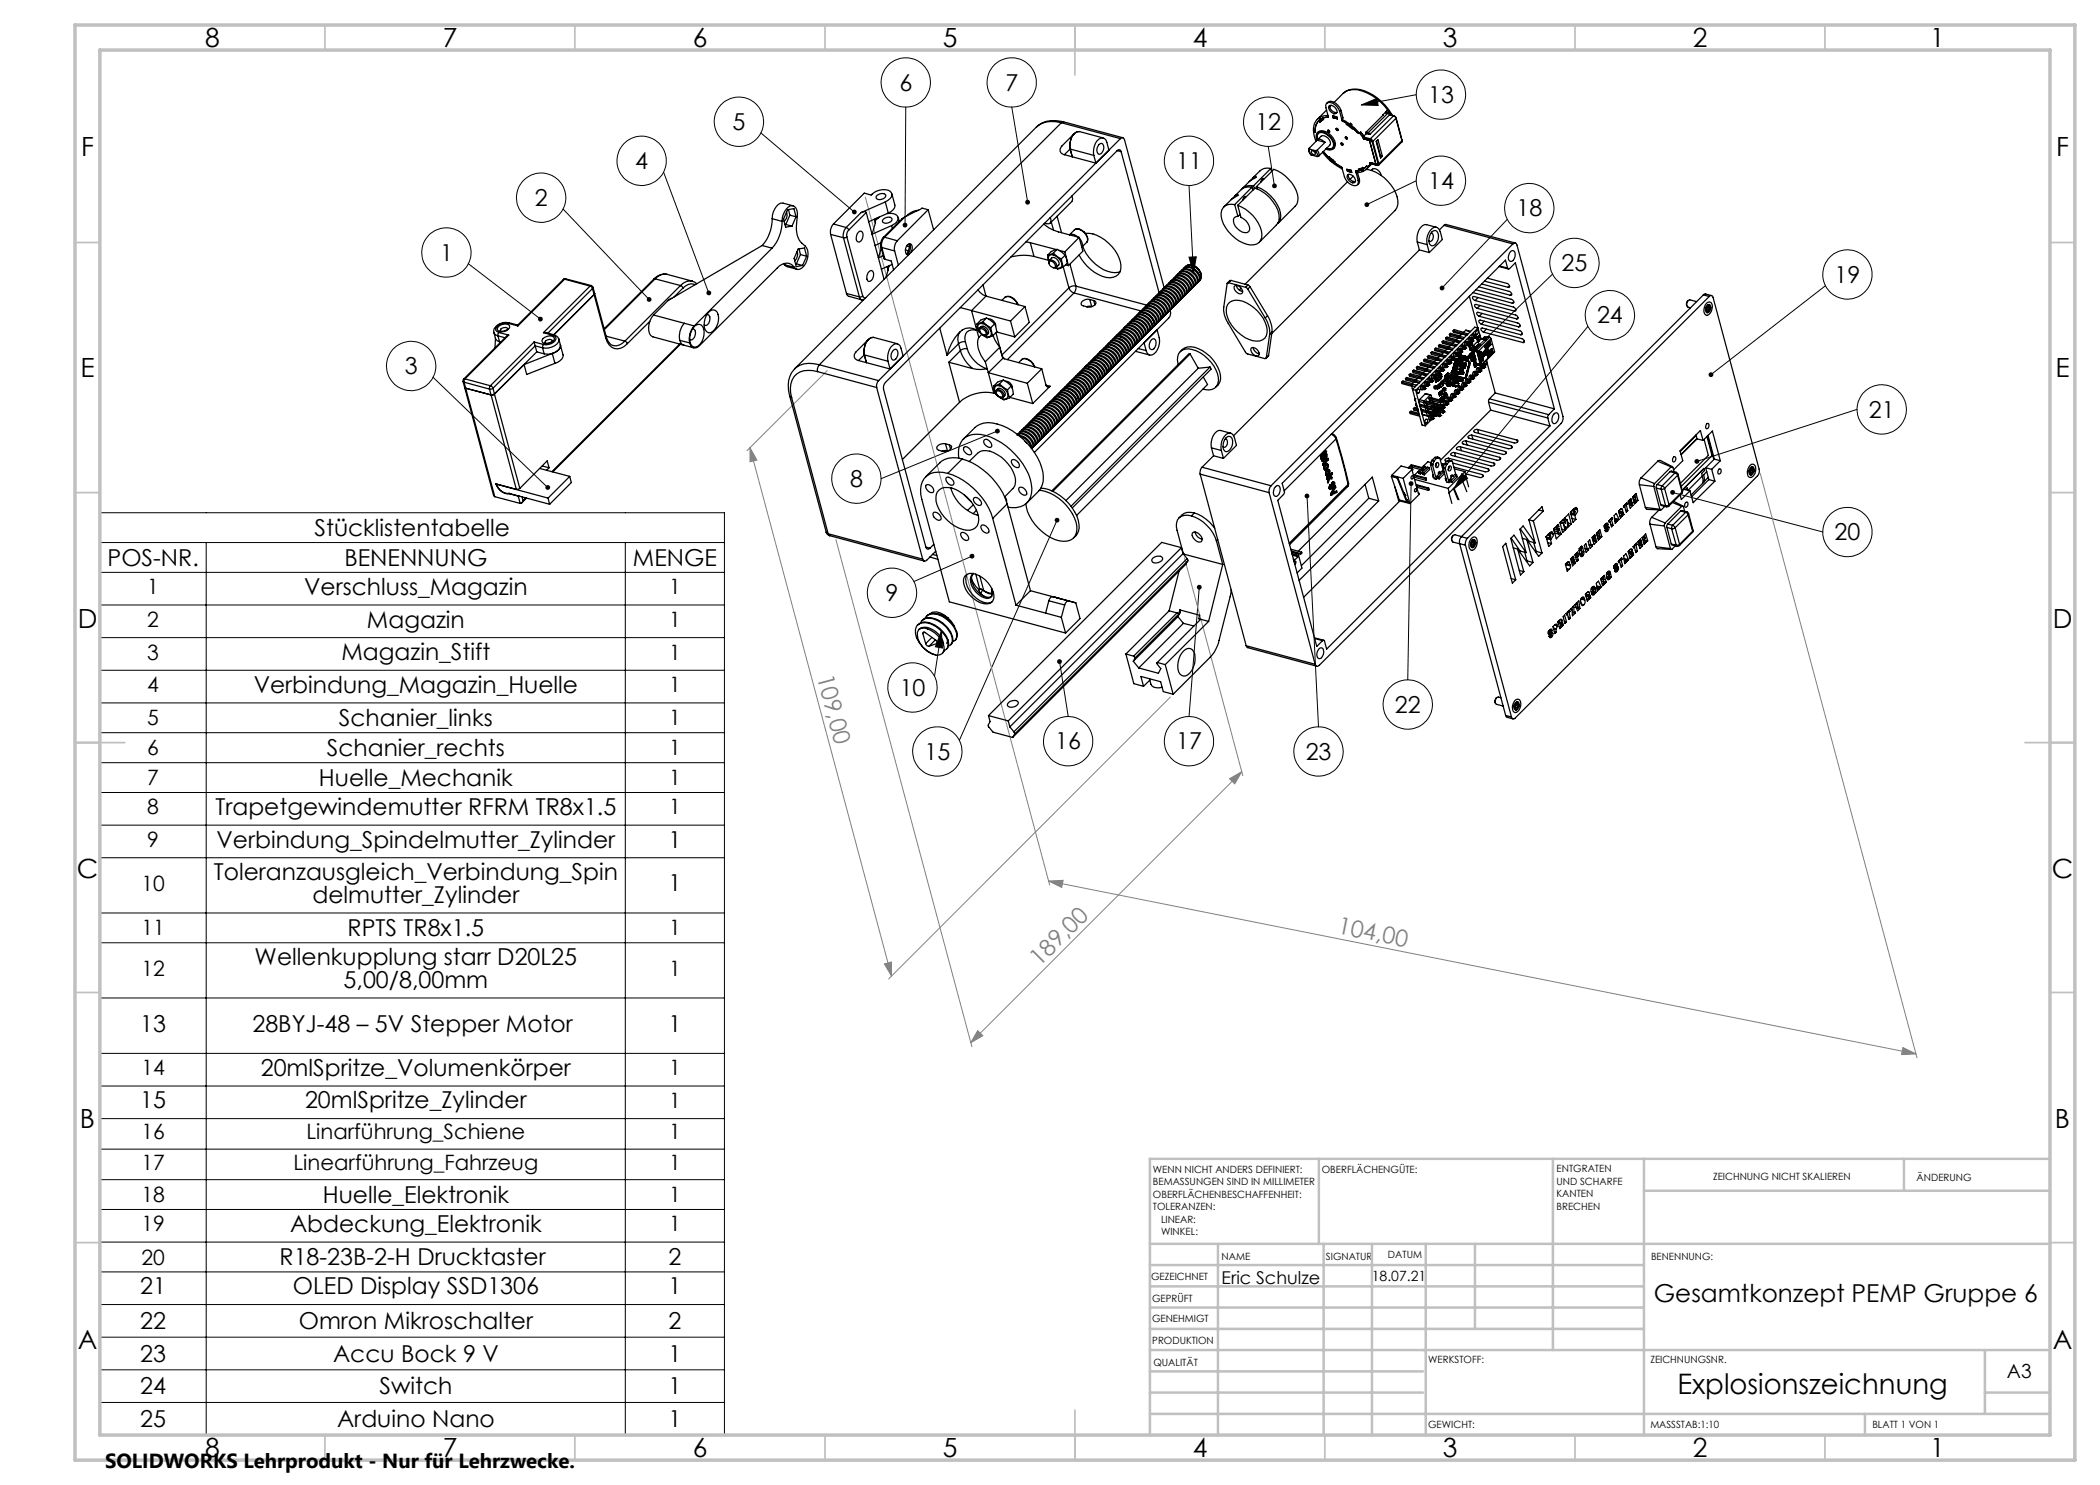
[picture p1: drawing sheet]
<svg xmlns="http://www.w3.org/2000/svg" width="420mm" height="297mm" viewBox="0 0 420 297" stroke-linecap="round" stroke-linejoin="round" font-family="sans-serif">
<defs><g id="words">
<text font-size="5.6" x="335.5" y="278.9">Explosionszeichnung</text>
<g font-size="5.3">
<text x="41" y="9.5">8</text>
<text x="88.5" y="9.5">7</text>
<text x="138.5" y="9.5">6</text>
<text x="188.5" y="9.5">5</text>
<text x="238.5" y="9.5">4</text>
<text x="288.5" y="9.5">3</text>
<text x="338.5" y="9.5">2</text>
<text x="386" y="9.5">1</text>
<text x="16.2" y="31.3">F</text>
<text x="411.2" y="31.3">F</text>
<text x="16.1" y="75.5">E</text>
<text x="411.1" y="75.5">E</text>
<text x="15.5" y="125.5">D</text>
<text x="410.5" y="125.5">D</text>
<text x="15.4" y="175.5">C</text>
<text x="410.4" y="175.5">C</text>
<text x="16" y="225.5">B</text>
<text x="411" y="225.5">B</text>
<text x="15.5" y="269.8">A</text>
<text x="410.5" y="269.8">A</text>
<text x="41" y="291.5">8</text>
<text x="88.5" y="291.5">7</text>
<text x="138.5" y="291.5">6</text>
<text x="188.5" y="291.5">5</text>
<text x="238.5" y="291.5">4</text>
<text x="288.5" y="291.5">3</text>
<text x="338.5" y="291.5">2</text>
<text x="386" y="291.5">1</text>
</g>
<text font-size="4.9" x="330.8" y="260.4">Gesamtkonzept PEMP Gruppe 6</text>
<g font-size="4.7">
<text x="179.9" y="18.1">6</text>
<text x="201.1" y="18.1">7</text>
<text x="285.6" y="20.6">13</text>
<text x="146.5" y="26">5</text>
<text x="251.1" y="26">12</text>
<text x="127.1" y="33.8">4</text>
<text x="235.2" y="33.8">11</text>
<text x="107" y="41.2">2</text>
<text x="285.6" y="37.8">14</text>
<text x="303.3" y="43.3">18</text>
<text x="88" y="52.1">1</text>
<text x="312.3" y="54.2">25</text>
<text x="366.9" y="56.5">19</text>
<text x="319.4" y="64.7">24</text>
<text x="81" y="74.8">3</text>
<text x="373.8" y="83.5">21</text>
<text x="170" y="97.4">8</text>
<text x="62.9" y="107.2">Stücklistentabelle</text>
<text x="21.5" y="113.2">POS-NR.</text>
<text x="68.9" y="113.2">BENENNUNG</text>
<text x="126.6" y="113.2">MENGE</text>
<text x="366.9" y="108">20</text>
<text x="60.8" y="119">Verschluss_Magazin</text>
<text x="73.4" y="125.5">Magazin</text>
<text x="177.1" y="120.2">9</text>
<text x="68.3" y="132">Magazin_Stift</text>
<text x="50.7" y="138.6">Verbindung_Magazin_Huelle</text>
<text x="179.9" y="139.1">10</text>
<text x="279" y="142.5">22</text>
<text x="67.8" y="145.2">Schanier_links</text>
<text x="211.1" y="149.9">16</text>
<text x="235.2" y="149.9">17</text>
<text x="65.4" y="151.2">Schanier_rechts</text>
<text x="184.9" y="151.9">15</text>
<text x="261.1" y="151.9">23</text>
<text x="63.8" y="157.2">Huelle_Mechanik</text>
<text x="43.1" y="163">Trapetgewindemutter RFRM TR8x1.5</text>
<text x="43.3" y="169.5">Verbindung_Spindelmutter_Zylinder</text>
<text x="133.7" y="169.5">1</text>
<text x="42.8" y="176">Toleranzausgleich_Verbindung_Spin</text>
<text x="133.7" y="178.3">1</text>
<text x="62.5" y="180.6">delmutter_Zylinder</text>
<text x="69.5" y="187.2">RPTS TR8x1.5</text>
<text x="50.9" y="193.1">Wellenkupplung starr D20L25</text>
<text x="68.7" y="197.6">5,00/8,00mm</text>
<text x="28" y="206.4">13</text>
<text x="50.5" y="206.4">28BYJ-48 – 5V Stepper Motor</text>
<text x="133.7" y="206.4">1</text>
<text x="52.2" y="215.2">20mlSpritze_Volumenkörper</text>
<text x="28" y="221.7">15</text>
<text x="61" y="221.7">20mlSpritze_Zylinder</text>
<text x="64.5" y="240.6">Huelle_Elektronik</text>
<text x="58" y="246.4">Abdeckung_Elektronik</text>
<text x="55.9" y="253.1">R18-23B-2-H Drucktaster</text>
<text x="133.7" y="253.1">2</text>
<text x="28.1" y="258.9">21</text>
<text x="58.6" y="258.9">OLED Display SSD1306</text>
<text x="133.7" y="258.9">1</text>
<text x="28.1" y="265.8">22</text>
<text x="59.8" y="265.8">Omron Mikroschalter</text>
<text x="133.7" y="265.8">2</text>
<text x="28.1" y="272.4">23</text>
<text x="66.6" y="272.4">Accu Bock 9 V</text>
<text x="133.7" y="272.4">1</text>
<text x="28.1" y="278.9">24</text>
<text x="75.9" y="278.9">Switch</text>
<text x="133.7" y="278.9">1</text>
<text x="28.1" y="285.4">25</text>
<text x="67.4" y="285.4">Arduino Nano</text>
<text x="133.7" y="285.4">1</text>
</g>
<g font-size="4.7" fill="#808080">
<text x="163.3" y="135.4" transform="rotate(75 163.3 135.4)">109,00</text>
<text x="267.3" y="186.6" transform="rotate(11 267.3 186.6)">104,00</text>
<text x="207.9" y="193.3" transform="rotate(-45 207.9 193.3)">189,00</text>
</g>
<g font-size="4.2">
<text x="29.5" y="118.9">1</text>
<text x="133.8" y="118.9">1</text>
<text x="29.5" y="125.4">2</text>
<text x="133.8" y="125.4">1</text>
<text x="29.5" y="131.9">3</text>
<text x="133.8" y="131.9">1</text>
<text x="29.5" y="138.4">4</text>
<text x="133.8" y="138.4">1</text>
<text x="29.5" y="145.1">5</text>
<text x="133.8" y="145.1">1</text>
<text x="29.5" y="151">6</text>
<text x="133.8" y="151">1</text>
<text x="29.5" y="157">7</text>
<text x="133.8" y="157">1</text>
<text x="29.5" y="162.9">8</text>
<text x="133.8" y="162.9">1</text>
<text x="29.5" y="169.4">9</text>
<text x="28.3" y="178.2">10</text>
<text x="28.3" y="187.1">11</text>
<text x="133.8" y="187.1">1</text>
<text x="28.3" y="195.2">12</text>
<text x="133.8" y="195.2">1</text>
<text x="28.3" y="215">14</text>
<text x="133.8" y="215">1</text>
<text x="133.8" y="221.6">1</text>
<text x="28.3" y="227.9">16</text>
<text x="61.3" y="227.9">Linarführung_Schiene</text>
<text x="133.8" y="227.9">1</text>
<text x="28.3" y="234">17</text>
<text x="58.7" y="234">Linearführung_Fahrzeug</text>
<text x="133.8" y="234">1</text>
<text x="28.3" y="240.4">18</text>
<text x="133.8" y="240.4">1</text>
<text x="28.3" y="246.3">19</text>
<text x="133.8" y="246.3">1</text>
<text x="28.3" y="252.9">20</text>
</g>
<text font-size="4.1" x="21" y="293.7">SOLIDWORKS Lehrprodukt - Nur für Lehrzwecke.</text>
<text font-size="3.9" x="401.4" y="275.6">A3</text>
<text font-size="3.5" x="244.3" y="256.8">Eric Schulze</text>
<text font-size="2.8" x="274.3" y="256.1">18.07.21</text>
<g font-size="2">
<text x="230.6" y="234.6">WENN NICHT ANDERS DEFINIERT:</text>
<text x="230.6" y="237.1">BEMASSUNGEN SIND IN MILLIMETER</text>
<text x="230.6" y="239.6">OBERFLÄCHENBESCHAFFENHEIT:</text>
<text x="264.4" y="234.6">OBERFLÄCHENGÜTE:</text>
<text x="311.3" y="234.5">ENTGRATEN</text>
<text x="311.3" y="237">UND SCHARFE</text>
<text x="311.3" y="239.5">KANTEN</text>
<text x="342.6" y="236">ZEICHNUNG NICHT SKALIEREN</text>
<text x="383.3" y="236.2">ÄNDERUNG</text>
<text x="230.6" y="242.1">TOLERANZEN:</text>
<text x="232.2" y="244.6">LINEAR:</text>
<text x="311.3" y="242">BRECHEN</text>
<text x="232.2" y="247.1">WINKEL:</text>
<text x="244.3" y="252">NAME</text>
<text x="265.2" y="251.9">SIGNATUR</text>
<text x="277.6" y="251.5">DATUM</text>
<text x="330.2" y="251.9">BENENNUNG:</text>
<text x="230.2" y="256.1">GEZEICHNET</text>
<text x="230.4" y="260.3">GEPRÜFT</text>
<text x="230.4" y="264.4">GENEHMIGT</text>
<text x="230.5" y="268.8">PRODUKTION</text>
<text x="230.7" y="273.1">QUALITÄT</text>
<text x="285.6" y="272.5">WERKSTOFF:</text>
<text x="330.1" y="272.5">ZEICHNUNGSNR.</text>
<text x="285.6" y="285.5">GEWICHT:</text>
<text x="330.1" y="285.6">MASSSTAB:1:10</text>
<text x="374.5" y="285.6">BLATT 1 VON 1</text>
</g>
</g></defs>
<g fill="none" stroke="#000" stroke-width=".2">
<path d="M283.2 18.9l-10.9 2.1M132.7 34.4l9 24.2M152.2 26.6l18.7 15.8M181.2 21.4l-.2 23.6M202.4 21.4l3.1 19M237.8 37.1l.9 17.6M253.6 29.3l1.3 7.9M272.3 21l3.1-1.3 .2 1.4zM283.2 36.2l-9.8 4.7M93.7 52.7l14.4 11.1M112.6 41.8l17.2 18.1M237.8 51.4h1.5l-.6 3.3z"/>
<path d="M301.4 43.9l-13 13.7M310.5 54.8l-23.4 22.7M365.1 57.1l-22.9 17.8M86.6 75.5l22.9 22M317.6 65.3l-26.8 32.4M199.5 86.2l-23.3 9.5M261.4 99.2l2.3 46.2M282.2 96.7l-.6 39.3M292.4 94.7l1.1 .9-2.7 2.1zM334.5 98.5l30.1 7.9M371.4 81.9l-32 10.4M20 102.5h124.9v184.5h-124.9z"/>
<path d="M20 108.5h124.9M20 114.5h124.9M41.2 108.5v178.5M125.1 108.5v178.5M194.4 111.2l-11.6 5.1M211.4 104l-19.5 44.1M239.9 117.4l-2.1 25.9M20 121h124.9M20 127.5h124.9M20 134.1h124.9M188.3 126.2l.2 3.4-1.4-.2zM188.3 126.2l-1.4 9.1"/>
<path d="M211.9 132.3l1.7 11M20 140.6h124.9M20 146.5h124.9M20 152.5h124.9M20 158.5h124.9M20 165h124.9M20 171.6h124.9M20 182.6h124.9M20 188.6h124.9M20 199.6h124.9M20 210.7h124.9M20 217.2h124.9"/>
<path d="M20 223.7h124.9M20 229.8h124.9M20 235.9h124.9M20 241.9h124.9M20 248.4h124.9M20 254.4h124.9M20 260.9h124.9M20 267.4h124.9M20 274h124.9M20 280.5h124.9"/>
<circle cx="181.2" cy="16.5" r="4.9"/>
<circle cx="202.4" cy="16.5" r="4.9"/>
<circle cx="288.2" cy="18.9" r="4.9"/>
<circle cx="108.2" cy="39.5" r="4.9"/>
<circle cx="128.3" cy="32.2" r="4.9"/>
<circle cx="147.8" cy="24.3" r="4.9"/>
<circle cx="237.8" cy="32.2" r="4.9"/>
<circle cx="253.6" cy="24.4" r="4.9"/>
<circle cx="288.2" cy="36.1" r="4.9"/>
<circle cx="89.3" cy="50.5" r="4.9"/>
<circle cx="305.8" cy="41.6" r="4.9"/>
<circle cx="314.9" cy="52.6" r="4.9"/>
<circle cx="369.5" cy="54.9" r="4.9"/>
<circle cx="82.2" cy="73.2" r="4.9"/>
<circle cx="322" cy="63.1" r="4.9"/>
<circle cx="171.3" cy="95.7" r="4.9"/>
<circle cx="376.3" cy="81.9" r="4.9"/>
<circle cx="178.4" cy="118.6" r="4.9"/>
<circle cx="369.5" cy="106.4" r="4.9"/>
<circle cx="182.5" cy="137.5" r="4.9"/>
<circle cx="187.5" cy="150.3" r="4.9"/>
<circle cx="213.6" cy="148.3" r="4.9"/>
<circle cx="237.8" cy="148.3" r="4.9"/>
<circle cx="263.7" cy="150.3" r="4.9"/>
<circle cx="281.6" cy="140.9" r="4.9"/>
</g>
<g fill="none" stroke="#808080" stroke-width=".2">
<path d="M173.1 39.4l36.8 137.6M165.5 74.1l-16.1 16M150 89.6l28.3 105.6M150 89.6l1.4 2.4-1.4 .4zM352 94.6l31.4 117M167.2 107.9l27.2 101.4M236.9 111.6l11.7 43.5M234.1 139.4l-56.4 56.4M245.9 155.7l2.5-1.4-1.5 2.5zM248.4 154.3l-54.2 54.2M209.7 176.2l2.9-.1-.3 1.4zM209.7 176.2l173.5 34.6"/>
<path d="M176.9 192.8l1.4-.4v2.8zM195.5 206.1l1.1 1-2.4 1.4zM380.6 209.5l2.6 1.3-2.9 .1z"/>
</g>
<g fill="none" stroke="#c0c0c0" stroke-width=".35">
<path d="M65 5v5M115 5v5M165 5v5M215 5v10M265 5v5M315 5v5M365 5v5M15 48.5h5M410 48.5h5M15 98.5h5M410 98.5h5M15 148.5h10"/>
<path d="M405 148.5h10M15 198.5h5M410 198.5h5M15 248.5h5M410 248.5h5M65 287v5M115 287v5M165 287v5M215 282v10M265 287v5M315 287v5M365 287v5"/>
</g>
<g fill="none" stroke="#c0c0c0" stroke-width=".5">
<path d="M263.8 231.8v17M310.6 231.8v38.2M328.8 231.8v55.2M328.8 238.2h81.2M380.8 231.8v6.4M410 231.8h-180v55.2M230 248.8h180M230 257.3h98.8M230 253h98.8M243.6 248.8v38.2M264.7 248.8v38.2M274.4 248.8v38.2"/>
<path d="M285.2 248.8v38.2M295 248.8v17M230 265.8h98.8M230 261.5h98.8M230 278.5h54.6M230 274.3h54.6M230 270h180M397 278.5h13M397 270v12.8M230 282.8h180M373 282.8v4.2"/>
</g>
<path d="M15 5h400v287h-400zM20 10h390v277h-390z" fill="none" stroke="#c0c0c0" stroke-width=".7"/>
<path d="M107.7 63.5a.48 .48 0 0 0 .1 .7 .48 .48 0 0 0 .7-.1l-.4-.3 .4 .2a.48 .48 0 0 0-.2-.6 .48 .48 0 0 0-.6 .1zM129.6 59.5a.48 .48 0 0 0-.2 .7 .48 .48 0 0 0 .7 .1l-.3-.4 .3 .4a.48 .48 0 0 0 .1-.7 .48 .48 0 0 0-.6-.1zM141.4 58.3a.5 .5 0 0 0 0 .6 .5 .5 0 0 0 .5 .2l-.2-.5 .2 .5a.49 .49 0 0 0 .2-.8 .49 .49 0 0 0-.7 0zM170.6 42a.49 .49 0 0 0-.1 .7 .49 .49 0 0 0 .7 0l-.3-.3 .3 .3a.49 .49 0 0 0 0-.6 .49 .49 0 0 0-.6-.1zM180.6 44.8v.1a.48 .48 0 0 0 .4 .6v-.5v.5a.48 .48 0 0 0 .4-.7 .48 .48 0 0 0-.8 0zM205.2 40a.49 .49 0 0 0-.1 .6 .49 .49 0 0 0 .5 .3l-.1-.5 .1 .5a.49 .49 0 0 0 .4-.6 .49 .49 0 0 0-.8-.3zM188.3 126.2l.2 3.4-1.4-.2zM194.2 110.8a.48 .48 0 0 0-.2 .6 .48 .48 0 0 0 .6 .3 .48 .48 0 0 0 .2-.6l-.4 .1 .4-.1a.46 .46 0 0 0-.6-.3zM237.8 51.4h1.5l-.6 3.3zM254.6 36.8a.48 .48 0 0 0-.2 .5 .48 .48 0 0 0 .6 .3l-.1-.4 .1 .4a.48 .48 0 0 0 .3-.6 .48 .48 0 0 0-.7-.2zM272.3 21l3.1-1.3 .2 1.4zM341.9 74.6l-.2 .4 .1 .2 .4-.3-.4 .3a.48 .48 0 0 0 .7 .1 .48 .48 0 0 0 .1-.7 .48 .48 0 0 0-.7 0zM334.1 98.2l-.1 .2 .5 .1-.5-.1a.48 .48 0 0 0 .6 .5 .48 .48 0 0 0 .3-.8 .48 .48 0 0 0-.8 .1zM273 40.7l-.1 .4 .5-.2-.5 .2a.47 .47 0 0 0 .7 .2 .47 .47 0 0 0 .1-.7 .47 .47 0 0 0-.7 .1zM211.1 103.7a.47 .47 0 0 0 0 .7 .47 .47 0 0 0 .7-.1 .47 .47 0 0 0-.2-.7l-.2 .4 .2-.4zM211.6 131.9a.49 .49 0 0 0 0 .8 .49 .49 0 0 0 .8-.3 .49 .49 0 0 0-.6-.6l.1 .5-.1-.5zM239.5 117.2a.48 .48 0 0 0 .1 .7 .48 .48 0 0 0 .7-.3 .48 .48 0 0 0-.4-.6v.4v-.4zM288 57.4l.1 .6 .3-.4-.3 .4a.49 .49 0 0 0 .7-.1 .49 .49 0 0 0-.1-.7 .49 .49 0 0 0-.7 .2zM109.2 97.2a.47 .47 0 0 0 0 .6 .47 .47 0 0 0 .7 0l-.4-.3 .4 .3a.47 .47 0 0 0 0-.7 .47 .47 0 0 0-.7 .1zM199.2 85.8a.48 .48 0 0 0-.2 .6 .48 .48 0 0 0 .7 .3 .48 .48 0 0 0 .2-.7l-.4 .2 .4-.2a.46 .46 0 0 0-.7-.2zM338.9 92v.4l.5-.1-.5 .1a.49 .49 0 0 0 .7 .3 .49 .49 0 0 0 .1-.8 .49 .49 0 0 0-.8 .1zM281.8 96.5a.48 .48 0 0 0 .3 .7 .48 .48 0 0 0 .6-.4 .48 .48 0 0 0-.5-.6v.5v-.5zM261 98.9a.49 .49 0 0 0 .2 .7 .49 .49 0 0 0 .7-.3 .49 .49 0 0 0-.5-.6v.5v-.5zM292.4 94.7l1.1 .9-2.7 2.1zM286.7 77.1l-.1 .4 .2 .3 .3-.3-.3 .3a.48 .48 0 0 0 .7 0 .48 .48 0 0 0-.1-.7 .48 .48 0 0 0-.7 0z" fill="#000"/>
<g fill="#808080">
<path d="M380.6 209.5l2.6 1.3-2.9 .1zM209.7 176.2l2.9-.1-.3 1.4z"/>
<path d="M245.9 155.7l2.5-1.4-1.5 2.5zM195.5 206.1l1.1 1-2.4 1.4z"/>
<path d="M150 89.6l1.4 2.4-1.4 .4zM176.9 192.8l1.4-.4v2.8z"/>
</g>
<g fill="none" stroke="#000" stroke-width=".25">
<path d="M268.8 18.6l-2 1.9M268.8 18.6a4.3 4.3 0 0 1 4.5 0 11 11 0 0 1 4.9 4.4M268.8 18.6a4.2 4.2 0 0 1 5 0 11 11 0 0 1 4.6 4.5M175.4 39.1l.3-.2a1.13 1.13 0 0 1 1.5 .1 1.18 1.18 0 0 1-2 .6zM178.4 38.7l.6 2.3a1.51 1.51 0 0 1-1.3 1.6M212.3 24.5a5 5 0 0 0-5 .9l-48.4 48.4a4.8 4.8 0 0 1 5-.8M212.3 24.5l11.8 3.2M212.3 24.5l-48.4 48.5M212.4 29.2a.97 .97 0 0 0-.4 1 .97 .97 0 0 0 .9 .7M212.7 24.4a5.6 5.6 0 0 0-5.4 1M212.7 24.4l-.4 .1M212.7 24.4l11.9 3.1"/>
<path d="M212.9 30.9l1.6 .5M214 29.8l-1.1 1.1M214 29.8l.5 1.6M214 29.8l4.8 1.3M214.3 39.2a.96 .96 0 0 1 .1 1.1l-4.4 4.3M214.5 31.4l4.7 1.2M214.8 26.7l-2.4 2.5M218.8 31.1a3.3 3.3 0 0 1 1.4-3.5 .96 .96 0 0 1 1.2 .9l.4 1.6-2.6 2.5M218.8 31.1l.4 1.5M219.8 28.9l.5-.2a1.3 1.3 0 0 1-.5 2.2 1.32 1.32 0 0 1 0-2zM220.6 27.6l-4.7-1.3a1.85 1.85 0 0 0-1.8 1.7l-.1 .6v1.2M223.4 30.1a.42 .42 0 0 1 .5-.2 .42 .42 0 0 1 .3 .4"/>
<path d="M223.4 30.1l-46.3 46.4a1.61 1.61 0 0 0-.4 1.4l8.5 31.5M223.4 30.1l.8 .2M224.1 27.7a.45 .45 0 0 1 .5-.2 .45 .45 0 0 1 .3 .4l7.9 29.7a2.05 2.05 0 0 1 2.7 .8 1.32 1.32 0 0 1 .1 2.1M224.1 27.7l-48.4 48.4M224.2 30.3l7.6 28.4M246.4 39.8l.9-.9h.3v.2l-1.2 .7-1.6 1.6M249.3 39.3h-.3l-.4 .7M250 36.2l.6-.7 .6-.2v.2l-1.4 .8-1.3 1.3M250.4 37.4a2.28 2.28 0 0 0-2.2 .5l-1.3 1.3M250.4 37.4l.2 .6M250.4 37.4l-3.5 3.5M250.5 37.9h.2"/>
<path d="M250.7 37.1l.2 .6M250.7 37.1a2.09 2.09 0 0 0-2.3 .7M251.3 37.3l3.5-3.4a7.7 7.7 0 0 1 4.8 5.7l-.2 1.2-3.8 3.9M251.3 37.3a7.3 7.3 0 0 1 4.9 6l-.4 1.1-.2 .3M251.3 37.3l.1 .5M252.9 35.7h-.1a.65 .65 0 0 0-.6 .7M254.2 33.7a2.23 2.23 0 0 0-2.2 .5l-1.5 1.4M254.2 33.7l-3.5 3.4M254.2 33.7l.1 .6M261.8 29.6a1.21 1.21 0 0 0 .5 1.5M261.9 29.6l.1 .2M262 29.8a.85 .85 0 0 0 .3 1.2l1 .3"/>
<path d="M262 29.8l1 .3M262.3 30.2a.6 .6 0 0 1 .7 .7 .63 .63 0 0 1-.7-.7zM262.7 26.4l.5 1.9M262.7 26.4l.3 .1M263 30.1a.85 .85 0 0 1 .3 1.2M263.4 28.1a1.06 1.06 0 0 1 0-1.3 1.06 1.06 0 0 1 1.2-.4 3.2 3.2 0 0 1 2.3 2.9 1.08 1.08 0 0 1-1.8 .5l.2-.1-1.6 1.5M263.4 30.1a1.11 1.11 0 0 1 .3 1.1M263.4 28l.3-.1h.4l.9 .6M263.4 30.1h-.4M263.4 28l-1.5 1.6M263.4 28l1.6 .5M263.5 26.6a1.59 1.59 0 0 1 2.3 .1 2.23 2.23 0 0 1 1 2.9l-.2 .2"/>
<path d="M263.6 26.7a1.31 1.31 0 0 0-.1 1.2M263.7 31.2l-.4 .1M263.8 23.6a2.82 2.82 0 0 0-1.1 2.8M263.8 23.6l.2 .3M263.9 23.5l.2-.1-.2 .1M263.9 23.5v.2M263.9 23.5l-.1 .1M263.9 23.7l.2 .1M264 24.4l-.2-.3a2.86 2.86 0 0 0-.8 2.4M264 23.9l.2 .3M264 23.9a2.67 2.67 0 0 0-1 2.6M264 23.6l-.1 .1"/>
<path d="M264.1 23.8l-.1 .1M264.2 24.2l-.2 .2M264.3 23.8h.1M264.3 23.8l-.1 .2-.1-.2M264.4 23.7h.1M264.5 23.7l-.2 .1M264.5 30.5l1.6 1.7M264.5 23.6l.2 .3-.7 .5M264.7 23.8l-.5 .4M265 28.5l-1.6 1.6M265.3 29.7l.7-.7a1.41 1.41 0 0 0-1.8-1.7l-.7 .7a.98 .98 0 0 1 .1-1.3 .98 .98 0 0 1 1.3-.1 2.6 2.6 0 0 1 1.7 2.9l-.6 .3h-.5M265.3 29.7l.2 .1"/>
<path d="M265.3 20.7a1.16 1.16 0 0 1 1.9 0l.8 .9 .2 .4M265.3 22l-1.8 1.9M265.5 29.8h.1M265.6 26.1v-.1a.23 .23 0 0 1 .3 .2 .23 .23 0 0 1-.1 .3l-.2-.2zM265.7 23.4l-.1-.3h-.5l-1.2 .4M265.7 23.4l-1 .2-.5 .2-.3-.3M265.7 23.4l-1.2 .2M265.7 31.5l-1-1.2 1.5 1.7-.1 .2M265.7 31.5l.2-.1 1.1 .9-.1 .2 1.5 1M265.8 21.2a1.22 1.22 0 0 1 1.5 1.4 1.22 1.22 0 0 1-1.5-1.4zM265.9 31.4l-.2 .1M266 21.1v.1a1.33 1.33 0 0 0 1 1.3"/>
<path d="M266.2 32l.3 .2M266.2 32.1l.2 .2M266.2 32.1l-.1 .1M266.2 21.1l-.2 .3M266.3 31.9l-.1 .1M266.3 31.9l.3 .2M266.3 31.8v.1M266.5 32.2l-.2 .2 .5 .4 1.7 1-.1-.3M266.5 32.2l1.9 1.3M266.5 23.2l.9 .2 .1 .4-.9-.2zM266.5 29.6l-.5 .2h-.5M266.5 32.1v.1"/>
<path d="M266.6 32.1h-.1M267 22.5h.4M267 22.5l-.2 .3M267.2 25.7a.23 .23 0 0 1 .3 .1 .23 .23 0 0 1 0 .3zM267.9 22.3a2.37 2.37 0 0 0-2.4-1.8l-.2 .2-.2 .4 .6 2.3M267.9 22.3l.5 1.9M268.2 22l.4 1.6-.2 .2M268.2 22l-.3 .3M268.2 28.6h.1a.21 .21 0 0 1 .3 .1 .21 .21 0 0 1-.1 .3l-.2-.1zM268.4 23.8l1.5 1M268.4 33.5a4 4 0 0 0 2 3.5l.9 .1 .3-.2v-.8M268.4 23.8v.4"/>
<path d="M268.4 24.2l1.4 .8M268.4 24.2l1 .5-.1 .2M269.1 27.4a.21 .21 0 0 1 .3 .1 .21 .21 0 0 1-.1 .3l-.2-.2zM269.3 24.9l1.2 .9v-.2l1 .9M269.4 33.9l.8 .2 .1 .4-.8-.3zM269.5 24.7l-.2 .2M269.5 36.4l-20.5 20.5M269.5 35a1.22 1.22 0 0 1 1.5 1.4 1.19 1.19 0 0 1-1.5-1.4zM269.7 34.9a1.34 1.34 0 0 0 1 1.4M269.9 25h-.1M269.9 25l.2 .2M269.9 24.8l.3 .2"/>
<path d="M269.9 24.8l-.1 .2M269.9 24.8v.2M270.1 24.7l.3 .2-.2 .1M270.1 24.7l-.2 .1M270.2 25l1.7 1.6M270.2 25l-.1 .3 1.4 1.2M270.7 35.2l-.7 .6M270.7 36.3h.4M270.7 36.3l-.2 .2M271.1 34.2l.1 .3 1.3-.2M271.1 34.2l.5 1.9M271.5 26.5l.4 .1"/>
<path d="M271.5 34.5l.4 1.3M271.9 34.1l-.8 .1M271.9 26.6l.9 1.2M271.9 35.8a.95 .95 0 0 1-.4 1.1M271.9 35.8l-.3 .3M272 33.8l.1 .1M272.1 26.4l.7 .8zM272.1 26.4l-.2 .2M272.1 33.9l-.2 .2M272.2 34l-1.1 .2M272.2 33.9h.1M272.2 34l.3 .3"/>
<path d="M272.3 33.9h-.2M272.3 33.9l-.1 .1M272.3 33.9l.2 .2M272.5 34.1l.1 .1M272.5 33.8l-.3 .1M272.5 33.8v.1M272.5 33.9h.1M272.6 34.1h-.1M272.6 34.2h.1M272.6 33.7l-.1 .2M272.6 33.7l-.1 .1M272.6 33.7l-.4 .2"/>
<path d="M272.6 34.2l-.1 .1M272.8 27.8l-.2-.2 1.4 .3M272.8 27.8l1.1 .3 1.3 4.7-1.2-.3M273.2 33.9a7.8 7.8 0 0 1 6.4 6.3 2.33 2.33 0 0 1-.6 1.9l-24.7 24.6M273.2 26.6l.6 .3M273.2 26.4v.2M273.2 26.6l.4 .1M273.2 26.4l.4 .1M273.3 33.2l-.8 .7M273.3 33.2l-.6 .6-.2-.3-.8 .3 .2 .3M273.3 26.7l-.7 .7 1.5 .4M273.3 33.2l.4 .1"/>
<path d="M273.6 26.7l.2 .2M273.6 26.5l.4 .3M273.6 26.5v.2M273.7 33.3l-1 1-.2-.4M273.9 33.1l-.2 .2M274 26.8l-.2 .1M274 32.7l1.4 .4M274 27.9l.4 .4M274 32.5v.2l1.4 .3M274 32.5l-.3 .8M274.1 27.8l.5 .5M274.1 27.8l-.1 .1"/>
<path d="M274.1 32.7l-.2 .4zM274.2 34.1a1.08 1.08 0 0 1 1.8 .4l.2 .6M274.4 32.8l-1 1M274.4 28.3l1.2 4.5M274.6 28.3h-.2M274.6 28.3l1.2 4.5M275.2 28.3l.4-.4 .9 3.4-.4 .3zM275.3 28.2l.8 2.9M275.4 33v.1M275.6 32.8v.2h-.2M275.7 33l-.3 .1M275.8 32.8h-.2"/>
<path d="M275.8 32.8l-.1 .2M276.1 31.1l-.1 .1M276.1 31.1l.4 .2M277.1 22.5l.5 .1M277.6 22.6l.3 .4M277.6 22.6l-4 3.9M277.6 22l.7 1M277.6 22l-4.4 4.4M277.6 22l-.5 .5M277.6 22.6l.4 .3M277.6 22.6h.1M277.9 23l-3.9 3.8"/>
<path d="M277.9 23l.8 .2M278 22.9l-.1 .1M278 22.9l.8 .2M278.7 23.2l.5 .5M278.7 23.2l-4.6 4.6M278.8 23.1l.4 .5M278.8 23.1l-.1 .1M279.2 23.7l-4.6 4.6M279.2 23.7l1.2 4.4M279.2 23.6v.1M279.2 23.6l1.2 4.5M280.4 28.4l-4.7 4.6"/>
<path d="M280.4 28.1v.3M280.4 28.1l-4.6 4.7M280.4 28.1h.1M112.7 55.9l-9.2 9.1M112.9 55.8l-.2 .1M112.9 55.8l-9.3 9.4M112.9 55.8l5.1 1.4M113.1 55.8l-.4 .1M113.1 55.8h-.2M113.1 55.8l5.2 1.3M118 57.2l.5 .5M118 57.2l-9.3 9.3"/>
<path d="M118.3 57.1l.3 .4M118.3 57.1l-.3 .1M118.5 57.7l-8.9 8.9M118.5 57.7l.3 1.2M118.6 57.5l-.1 .2M118.6 57.5l.3 1.2M118.8 58.9l-8 8.1M118.8 58.9l2.3 8.7M118.9 58.7l-.1 .2M118.9 58.7l2.3 8.6M130.8 55.8l-10 10M131 55.8h-.2"/>
<path d="M131 55.8a2.53 2.53 0 0 1 2.3-.9l5.1 1.3a2.45 2.45 0 0 0-2.3 .9M131 55.8l5.1 1.3M131 55.8l-10.1 10.1M133.4 54.9a2.71 2.71 0 0 0-2.6 .9M134.4 59.7l-.8 .4M136.1 57.1l.5 .5M136.1 57.1l-11.1 11.1M136.6 57.6l-1.8 1.8M138.4 56.2l.5 .2 .4 .4M139 56.9a1.97 1.97 0 0 0-2.4 .7M152.4 49.1l-18.8 11M152.4 49.1l2 .5"/>
<path d="M154.4 49.6l-15.5 15.6M154.4 43.7a8.3 8.3 0 0 1-2 5.4M154.4 43.7l2 .6M156.4 44.3a8.3 8.3 0 0 1-2 5.3M156.4 44.3a3.4 3.4 0 0 1 1.7-3.1 1.05 1.05 0 0 1 1.3 .9l.1 .5-.2 2.1a4.4 4.4 0 0 0 1.7 4.5 3.3 3.3 0 0 1-1 4.6h-.8l-.3-.3M156.7 52.7l.2 .2M156.9 52.9l.3 .4 2.2 .6M156.9 52.9l2 .6M157 44.9h.2M157.2 44.9l1.2 .3M157.3 42.4a1.58 1.58 0 0 1-.5 1.9M157.7 41.9l.3 1.1"/>
<path d="M158 43l-.8 1.9M158 43l1.2 .4M158.6 41.2l-2-.6a1.2 1.2 0 0 0-1.3 .7 3.7 3.7 0 0 0-.9 2.4M158.9 53.5a2.08 2.08 0 0 0-3.4 .1l-15.6 15.5a1.07 1.07 0 0 1-1.2 .5 1.07 1.07 0 0 1-.8-1M159.2 43.4l-.4-1.7-1.3 .2-.8 1.9 .4 1.6 1.3-.2M159.2 43.4l-.8 1.8M159.3 52.8h-.2M159.3 52.8l1.2 .3M159.4 50.3a1.7 1.7 0 0 1-.5 1.8M159.8 49.8l.3 1.1M160.1 50.9l-.8 1.9M160.1 50.9l1.2 .4"/>
<path d="M161.3 51.3l-.4-1.7-1.3 .2-.8 1.9 .4 1.6 1.3-.2M161.3 51.3l-.8 1.8M166.1 46.9l2.6 .7M166.1 46.9l3.2 11.8M166.7 44.8a2.43 2.43 0 0 0-.6 2.1M166.7 44.8l2.5 .7M168.7 47.6l3.2 11.8M169.2 45.5a2.45 2.45 0 0 0-.5 2.1M169.2 45.5l.6 .5M169.3 58.7l.3 .5 2.7 .8M169.3 58.7l2.6 .7M169.4 47.4l-.7 .2"/>
<path d="M169.4 47.4l3.1 11.8M169.8 46a1.61 1.61 0 0 0-.4 1.4M171.7 46.4l.5-.2a1.3 1.3 0 0 1-.6 2.2 1.35 1.35 0 0 1 .1-2zM171.9 59.4l.4 .6M172.2 42.5l.2-.1a.63 .63 0 0 1 .8 .1M172.2 42.5l-3 3M172.3 60h.4M172.5 59.2l-.6 .2M172.5 59.2l.3 .3h.3M173.2 42.5l1.2 4.3M173.2 42.5l-3.4 3.5M173.8 54.3l.5-.2a1.32 1.32 0 0 1-.6 2.2 1.36 1.36 0 0 1 .1-2z"/>
<path d="M174.4 46.8l.6 2.3M174.9 43.8l.2 .8M175 49.1l.7 2.5M175.1 44.6l-.7 2.2M175.4 43.7l-.3 .4v.5M175.4 43.6v.1M175.7 51.6l.6 2.2M175.8 43.4l-.3 .3h-.1M176.1 48.6l-1.1 .5M176.2 49.4l.6 2.3 .2 .2M176.2 49.4l.2 .1M176.2 49.6l-.5 2"/>
<path d="M176.3 53.8l.5 2.1M176.4 49.5l2.5 .7M176.4 49.5l.6 2.4M176.6 51.1l-.9 .5M176.7 47.5a2.05 2.05 0 0 0-.5 1.9M176.7 43.8a1.15 1.15 0 0 1 1.7 0 1.15 1.15 0 0 1-1.9 .5zM176.9 47.4a2.32 2.32 0 0 0-.5 2.1M176.9 47.4l-.2 .1M176.9 47.4l2.6 .8M177 51.9l1.3 .3 .4 1.8M177.1 40.4a1.67 1.67 0 0 0 1.2-1.8 2.58 2.58 0 0 0-3.5-.1l-.6 .5-1.3-.4-6.2 6.2M177.1 40.4l-4.9 2.1"/>
<path d="M177.1 40.4l.6 2.2M177.4 53.3l.2 .7M177.5 42.7a1.58 1.58 0 0 1 2.1 1 1.82 1.82 0 0 1-1.3 1.4M177.6 54l-.4 1.5M177.7 42.6l-4 1.7M177.9 53.1l-.3 .9M178.3 45.1l-3.9 1.7M178.3 45.1l.2 .5M178.4 52.9l-2.1 .9M178.9 50.2l.8 2.8M179.5 48.2a2.45 2.45 0 0 0-.6 2M179.6 43.5l.2 .8"/>
<path d="M181 43.4l-.5 .3-3.8 3.8M181 43.4l-4.1 4M181.1 50l.6 .2M181.4 49.2l.5 .1M181.9 48.8a1.46 1.46 0 0 1-.6 2M181.9 48.8a3.5 3.5 0 0 1-.6 2.1M182.1 50.5l.1-.1a1.21 1.21 0 0 0-.2-1.6 1.3 1.3 0 0 0-.5 2.1h.3M183.7 42a3.3 3.3 0 0 0-2.3 1.2M185.6 41.9l-1.2-.3-3.4 1.8M185.6 41.9l-6.1 6.3M185.6 41.9l1.1 4.1M195.6 58l1 .9 .6 .3"/>
<path d="M196.6 57l.6 2.2M197.2 59.2l-2.9 2.9M197.2 59.2l7.8 2.1M201 59.5a1.44 1.44 0 0 1 2 .4l.6 1.1M205.2 48.4l.9 .1M206.1 48.5l5.2 1.4M206.1 48.5l.7 2.8M206.8 51.3a9.4 9.4 0 0 0-4.6 .1M206.8 51.3l2.9 .8M208.8 44.8a6.5 6.5 0 0 0 2.9 1.6l4.1 1.1M209.5 51l.3 1.2M209.8 52.2a.8 .8 0 0 1 .5-1.3 2.36 2.36 0 0 1 2.1 2.3 .79 .79 0 0 1-1.2 .3"/>
<path d="M209.8 52.7v-.6a1.13 1.13 0 0 1 1.4 1.4h-.6M209.8 52.1l.5-.5a1.15 1.15 0 0 1 1.4 1.4l-.5 .5M209.9 52.3a.94 .94 0 0 1 1.1 1.1 .92 .92 0 0 1-1.1-1.1zM210 43.5a.79 .79 0 0 1 0 1.1 .79 .79 0 0 1-1 .1M210.3 44.4l.4 1.6M210.7 50.6l.6 .6 1 .6M210.7 50.6l-1.2 .4M211.4 49.9l1.6 1.1M211.4 49.9a3.1 3.1 0 0 0-1.9 1.1M211.4 49.9l-.7 .7M211.4 43.2l.9 3.3M211.7 50.1l1.3 .3"/>
<path d="M212.3 51.8l.4 1.6M212.7 53.4l1.1 4.2M212.7 53.4l-1.2 .4-.4-.3M213 50.4l.7 2.7M213 51l.5 1.6-.8 .8M213 51l-.7 .8M213.1 53l.6 .1M213.8 57.6a1.59 1.59 0 0 0 1 1M213.8 57.6l-13.4 13.4M214 52.8l1.2 4.4M214.8 58.6l-13.3 13.3M214.8 58.6l13.4 3.6"/>
<path d="M214.8 46a1.64 1.64 0 0 1 2.4 .8 1.25 1.25 0 0 1 .1 1.7M215.2 57.2a1.46 1.46 0 0 0-1.4 .4M215.2 57.2v.5l-.4 .9M215.2 57.2l14.1 3.8M215.7 47.4a1.63 1.63 0 0 0-1.8-.4l1-1a1.75 1.75 0 0 1 2.2 .9 1.31 1.31 0 0 1 .2 1.6l-.9 .9a1.4 1.4 0 0 0-.5-1.7M215.8 47.5l-2.8 2.9M215.8 47.5l.8 2.7-2.9 2.9M216.5 49.2a8.1 8.1 0 0 0 6.5 5.3l1-.1M217.1 46.7a6.5 6.5 0 0 1 5.3 2.6 5.5 5.5 0 0 1 1.6 5.1 2.68 2.68 0 0 1-3.5 .9 9 9 0 0 1-4.7-4.3M217.9 59.9a1.36 1.36 0 0 0-1.7 .9 2.12 2.12 0 0 0 2.1 .6 .83 .83 0 0 0 .7-1.1l-.2-.2M217.9 59.9l.9 .2M217.9 59.9l.4 1.4"/>
<path d="M230.6 59.8a1.3 1.3 0 0 1 2-.1 2.37 2.37 0 0 1 1.4 2.1l-.4 .5M231.1 59.3l-.3 .3M231.1 59.3l.1-.1a1.95 1.95 0 0 1 2.4 .8 1.44 1.44 0 0 1 .5 1.9M231.2 59.2a1.52 1.52 0 0 1 2-.3 2.6 2.6 0 0 1 1.5 2.3l-.4 .6M231.2 59.2l.8-.3a2.78 2.78 0 0 1 2.5 2.4l-.3 .5M232 58.5a1.98 1.98 0 0 1 2.5 .7 1.74 1.74 0 0 1 .6 1.7l-.4 .4a1.72 1.72 0 0 0-.7-2.1 1.85 1.85 0 0 0-2.3-.5zM232 58.5a1.09 1.09 0 0 1 1.2-.4 2.49 2.49 0 0 1 2 2.7l-.3 .2M232.4 58l-.3 .3M232.4 58a1.51 1.51 0 0 1 2.1 .3 2.19 2.19 0 0 1 1 2.1l-.1 .2M232.6 57.9a1.46 1.46 0 0 1 1.9 .2 2.28 2.28 0 0 1 1.2 2.2l-.3 .3M232.8 57.6l-.3 .3M233.2 57.2a1.23 1.23 0 0 1 1.9-.2l.3 .3a2.16 2.16 0 0 1 1.1 2.1l-.3 .3"/>
<path d="M233.3 57.1l-.3 .3 .2-.1a2.66 2.66 0 0 1 2.9 2.5l-.1 .2M233.3 57.2a1.76 1.76 0 0 1 2.5 .6 1.43 1.43 0 0 1 .2 2.2M233.4 57l.3-.3a1.99 1.99 0 0 1 2.6 .8 1.35 1.35 0 0 1 .1 2.1M234.1 56.3l-.3 .3a1.19 1.19 0 0 1 1.6 0 2.21 2.21 0 0 1 1.5 2.5v.1M234.1 56.3a1.75 1.75 0 0 1 2.2 .4 1.87 1.87 0 0 1 .9 2l-.3 .5M234.6 55.9a2.05 2.05 0 0 1 2.7 1 1.15 1.15 0 0 1 0 1.8 1.44 1.44 0 0 0-.5-1.9 1.97 1.97 0 0 0-2.3-.8l-.4 .4M234.6 55.8l-.4 .3M234.7 55.7l.3-.3a2 2 0 0 1 2.6 .8 1.43 1.43 0 0 1 .4 1.8l-.3 .3a2.11 2.11 0 0 0-1.4-2.6l-.7-.2zM235.5 54.9a1.45 1.45 0 0 1 2.1-.3 2.36 2.36 0 0 1 1.4 2.4l-.4 .4 .2-.2a2.6 2.6 0 0 0-3.1-2.5l-.3 .4M236 54.4a1.5 1.5 0 0 1 2.2-.1 1.97 1.97 0 0 1 1.1 2.4l-.3 .3a1.69 1.69 0 0 0-.6-2.1 2.01 2.01 0 0 0-2.4-.5M236.2 54.3a1.31 1.31 0 0 1 1.9-.3 2.47 2.47 0 0 1 1.5 2.3l-.2 .2M236.4 54a1.48 1.48 0 0 1 2.4 0 1.85 1.85 0 0 1 .9 2.3"/>
<path d="M237.5 53.1a1.35 1.35 0 0 1 1.3 .1M238 53l.8 .2M238.3 53l.4 .1a2.33 2.33 0 0 1 1.5 1.9M238.4 57.6a1.44 1.44 0 0 0-.5-1.9 2.07 2.07 0 0 0-2.2-.9l-.6 .5a2.22 2.22 0 0 1 3 1.2l.2 .8-.1 .6M238.4 57.6l-.2 .3M238.8 53.2l.2 .1a2.84 2.84 0 0 1 1.2 1.6l-.7-1.1M239.5 53.8l-.2-.3a1.53 1.53 0 0 0-2.2-.2l-.2 .2a2.1 2.1 0 0 1 2.7 1 1.33 1.33 0 0 1 .3 1.6M239.5 53.8a1.6 1.6 0 0 1 .4 2.4M239.7 56.3l-.2 .3M245.7 56.5l-.3 .2-.6 4.7a4.9 4.9 0 0 0 .8 3.3l3.7 6 3.6 1 .4-.1M245.7 56.5l3.4 1M246.2 56.1h-.2l-.5 .5"/>
<path d="M246.2 56.1l-.5 .4M246.2 56.1l3.4 .9M246.9 57.2a1.22 1.22 0 0 1 1.5 1.5 1.19 1.19 0 0 1-1.5-1.5zM246.9 40.9a2.14 2.14 0 0 0-2.3 .7 2.14 2.14 0 0 0-.2 2.4 7.7 7.7 0 0 0 5.7 5 2.02 2.02 0 0 0 2-.8 2.02 2.02 0 0 0 .2-2.1 7.7 7.7 0 0 0-4.8-5M246.9 40.9l.7 2.4M247.3 57.1a1.63 1.63 0 0 0 1.2 1.2M247.5 41.1l3.5-3.5a7.6 7.6 0 0 1 4.8 5.3 1.92 1.92 0 0 1-.5 2M247.5 41.1l.7 2.4a2.66 2.66 0 0 1 1.7 2.5 .98 .98 0 0 1-1.4 .4 2.68 2.68 0 0 1-1.8-2.6l.5-.5h.4M248 42.9l-.4 .4M248.2 57.6l-.3 .4M249.1 57.5l.5 .3M249.6 57.8l3.4 5.8"/>
<path d="M249.6 57l.4 .4M249.6 57l-.5 .5M250 57.4l-.4 .4M250 57.4l3.5 5.7M255.3 45l-3.5 3.5M283.5 48.4l1.9 .5M283.5 48.4l.4 1.6M283.9 50l-37.2 37.1M283.9 50l2 .5M285.4 48.9a3.1 3.1 0 0 1 1.4-3.4 .99 .99 0 0 1 1.2 .8l.5 1.6-2.6 2.6M285.4 48.9l.5 1.6M286.2 46.7h.2a.96 .96 0 0 1-.5 1.6l-.1-.1"/>
<path d="M286.4 46.4l.7-.3a1.58 1.58 0 0 1 .2 2.4 .86 .86 0 0 1-1.2 .5 2.19 2.19 0 0 1 .3-2.6zM287.3 45.5l-2-.6a1.76 1.76 0 0 0-1.7 1.7l-.2 .6 .1 1.2M288.8 45.1l.3-.2 14 3.7M288.8 45.1l-.9 .9M288.8 45.1l13.8 3.7M293.9 59.2l1.7 6.4M294.6 58.5l7.9 2.1M295.2 58l7.1 1.9 .5 .5-.1 .2h-.2M295.6 59.5l-.6 .6M295.7 57.4l6.3 1.7M296.3 56.8l5.5 1.5 .5 .5v.2l-.3 .1M296.9 56.2l4.7 1.3"/>
<path d="M297.5 55.6l4.1 1.2 .3 .5-.3 .2M299.8 53.3l1.9 .5M299.9 53.2l1.6 .4M301.5 53.6l.2 .2 .2-.1 1.2-1.1 7.8 29.2M301.5 53.6l-.4-1.6-44.7 44.7 .5 1.8-.1 .3-1.2 1.3 7.7 29.2 1.2-1.2M301.9 57.2l-.3 .3M302.1 50.3l.5-.2a1.27 1.27 0 0 1-.5 2.2 1.31 1.31 0 0 1 0-2zM302.3 58.8l-.3 .3M302.6 48.8a.45 .45 0 0 1 .5-.2 .45 .45 0 0 1 .3 .4l9.2 34.3a1.61 1.61 0 0 1-.4 1.4l-48.4 48.4a.45 .45 0 0 1-.4 .1 .45 .45 0 0 1-.4-.3M302.6 48.8l-48.4 48.4M340.7 59l.3-.2 1.3 .3M340.7 59l-48.4 48.3"/>
<path d="M340.7 59l1.1 .3M341.8 59.3a.42 .42 0 0 1 .5-.2 .42 .42 0 0 1 .3 .4l9.2 34.3a1.46 1.46 0 0 1-.3 1.4l-48.4 48.4a.41 .41 0 0 1-.5 .2 .41 .41 0 0 1-.3-.4M341.8 59.3l-48.3 48.4M92.6 76.3l.2 .1M92.6 76.3l.3 1.2M92.7 75.8l-.1 .5M92.8 76.4l5.1 1.4M92.8 76.4l.3 1.2M92.9 77.5l.2 .1M92.9 77.5l5.8 21.6 .3 .2M93 75.8l-.2 .6M93 75.8h-.3"/>
<path d="M93 75.8l5.1 1.3M93.1 77.6l5.1 1.4M93.1 77.6l5.9 21.7M97.9 77.8l.3 1.2M98.1 77.1l-.2 .7M98.1 77.1l.5 .5M98.2 79l5.1 18.9M98.6 77.6l-.7 .2M98.6 77.6l.3 1.2M98.8 66.5l.4 1.4 .7 .5M98.8 66.5l.3 .5 .5 .2M98.9 78.8l-.4 .2h-.3"/>
<path d="M98.9 78.8l5.1 18.9M99.1 67.7l-.1 1.9M99.6 67.2l.3 1.2M99.6 67.2l1.4 .4M99.7 65.3a1.97 1.97 0 0 1 2.1-.3l.1 .2a1.49 1.49 0 0 1-2.3 .9l-.2-.2zM99.8 66.5l-.2 .7M99.8 66.5l1.9 .5M99.9 68.4h.3M100 66.1a1.27 1.27 0 0 0 1.5-.3 .9 .9 0 0 0-1.5 .4M101.6 64.7a2.13 2.13 0 0 0-2.5 1.1l.1 .3 .6 .4M101.6 64.7l2 .5M101.7 67l-.4 .2-8.6 8.6"/>
<path d="M101.7 67l-8.7 8.8M101.8 64.6a2.51 2.51 0 0 0-3.1 1.6l.1 .3M101.8 64.6l-.2 .1M101.8 64.6l1.7 .4M103.5 65l.1 .2M106.8 68.4l.2 .8M106.8 68.4l-8.7 8.7M106.8 68.4l1.9 .5M107 69.2l-8.4 8.4M107 69.2l.4 1.2M107 69.2l1.5 .4M107.4 70.4l1.4 .4"/>
<path d="M107.4 70.4l-8.5 8.4M108.5 69.6l.3 1.2M108.6 67.7a1.53 1.53 0 0 1 2.3-.1 1.47 1.47 0 0 1-2.5 .7zM108.7 68.9l-.2 .7M108.7 66.5h.3l1.8 .5M108.7 66.5l1.9 .6M109.1 68.2l.3-.2a.67 .67 0 0 1 1.1 .2 1.32 1.32 0 0 1-1.5 .3zM110.5 70.7l-5.7 2.2 .5 2 5.7-2.2M110.5 70.7l.5 2M110.6 67.1l.3 .1 .3 .3a1.69 1.69 0 0 1-2 1.5l-.5-.1M110.8 67a1.29 1.29 0 0 1 1 .8M110.8 67l-.2 .1"/>
<path d="M111.8 67.8a1.26 1.26 0 0 1-.9 1.3 3.3 3.3 0 0 1-2.4 .5M111.8 67.8l.3 1.2M112.1 69a1.26 1.26 0 0 1-.8 1.3 3.3 3.3 0 0 1-2.5 .5M112.1 69a1.75 1.75 0 0 1-1.6 1.7M112.1 69l.5 2a1.75 1.75 0 0 1-1.6 1.7M121.1 67.6a2.37 2.37 0 0 0 1.8 2.1 2.37 2.37 0 0 0 2.6-1M121.2 67.2l3.8 1M121.2 67.3l.1 .3a1.85 1.85 0 0 0 3.1 1.1l.6-.5M121.2 67.3l-.1 .3M125 68.2l.5 .5M130 64.3l-4.5 4.4M130.7 63a3.7 3.7 0 0 0-.6 4.1l.5 .3 6.2 1.6"/>
<path d="M130.7 63l6.2 1.7M133.6 60.1l-2.9 2.9M135.9 68.8l-25.5 25.5M136 68.1a1.23 1.23 0 0 0 .8 .9M136 68.1l1.9 .5M136.1 68.9l-25.5 25.5M136.8 69l1.9 .6M136.9 64.7a3.8 3.8 0 0 0-.9 3.4M136.9 64.7l2 .5M138.5 65.8h.2a1.4 1.4 0 0 1-.3 2.2l-.5-.1M138.7 65.5a1.07 1.07 0 0 1 1.1-.6 1.07 1.07 0 0 1 .9 .9 3.3 3.3 0 0 1-1.4 3.6 1.15 1.15 0 0 1-1.4-1.5 3.9 3.9 0 0 1 .8-2.4zM138.9 65.2a3.7 3.7 0 0 0-1 3.4"/>
<path d="M141.4 62.9h.2a1.3 1.3 0 0 1-.6 2.2l-.2-.1M141.6 62.6a1.07 1.07 0 0 1 1.1-.6 1.07 1.07 0 0 1 .9 .9 3.3 3.3 0 0 1-1.4 3.6 1.19 1.19 0 0 1-1.4-1.5 3.9 3.9 0 0 1 .8-2.4zM157.9 79.2l.4 .3M157.9 79.2l7.3 27.2M158.3 79.5l7.3 27.2M158.9 73.8a5.2 5.2 0 0 0-1 5.4M163.5 74.3a4 4 0 0 0-5.1 1.7 5.2 5.2 0 0 0-.1 3.5M163.5 74.3l11.8 3.2M163.9 73l-.4 .8v.5M163.9 73l11.8 3.1M171.3 70.3a.95 .95 0 0 0-.5 1.1 .95 .95 0 0 0 .9 .7M171.7 72.1l1.6 .4"/>
<path d="M172.9 71l-1.2 1.1M172.9 71l.4 1.5M172.9 71l4.7 1.2M173.3 72.5l4.7 1.3M173.7 67.9l-2.5 2.5M175.3 77.5l9.2 34.3M175.7 76.1a1.61 1.61 0 0 0-.4 1.4M177.6 72.2a3.3 3.3 0 0 1 1.4-3.4 .96 .96 0 0 1 1.2 .8l.4 1.6-2.6 2.6M177.6 72.2l.4 1.6M178.6 70.1l.6-.3a1.3 1.3 0 0 1-.6 2.2 1.32 1.32 0 0 1 0-1.9zM179.5 68.8l-4.8-1.3a1.85 1.85 0 0 0-1.7 1.7l-.2 1.2 .1 .6M188 65.6l1.4 5.4"/>
<path d="M189.8 72.5l4.7 1.2M189.8 72.5l2.1 8M191.7 68.8l-2.3 2.2M191.7 68.8l.4 1.3M192 66.4l-.4 1 .1 1.4M192.1 61.5l2.2 .6M192.1 70.1a7.5 7.5 0 0 0 2.4 3.6M192.1 70.1l-2.3 2.4M193.1 68.4a1.71 1.71 0 0 1 .3-2 1.71 1.71 0 0 1 2-.3 2.64 2.64 0 0 0-3.7 .6 10.3 10.3 0 0 0-2.3 4.3M193.1 68.4a1.61 1.61 0 0 0-1.4 .4M193.1 68.4l.4 1.4M193.5 69.8a6.2 6.2 0 0 0 3.9 4 6.4 6.4 0 0 1-2.9-.1"/>
<path d="M193.5 69.8a1.46 1.46 0 0 0-1.4 .3M194.3 62.1l.9 3.2M194.3 62.1l7.8 2.1M195.2 65.3l.6 2.2M195.2 65.3l.3 .1M195.4 64.8a2.72 2.72 0 0 0 2 2.8l1.2-.5M195.6 65a1.44 1.44 0 0 1 2.2 .6 1.07 1.07 0 0 1 0 1.7 2.13 2.13 0 0 1-2.2-2.3zM195.8 67.5a4.9 4.9 0 0 0 1.3 4.9M195.9 66.2l.1-.6a1.13 1.13 0 0 1 1.4 1.4h-.7M196 65.6a.92 .92 0 0 1 1.6 .3 .66 .66 0 0 1-.2 1.1M196 65.8a.91 .91 0 0 1 1.1 1.2 .93 .93 0 0 1-1.1-1.2zM196.4 66.9l-.6 .6"/>
<path d="M196.6 64.3l1.6 1.2M196.6 64.3l-1.2 .5M197.1 72.4l.6 2.1M197.3 63.6l1.6 1.2M197.3 63.6a3.2 3.2 0 0 0-1.9 1.2M197.3 63.6l-.7 .7M197.7 74.5l1.1 4.1M197.7 74.5l7.8 2.2M197.7 63.8a1.45 1.45 0 0 1 1.4 1.5M198.2 65.5l.4 1.6M198.6 67.1l.5 1.1 .9 1.3M198.7 77.2a2.73 2.73 0 0 0 1.3 2.3l.8 .5 1.1-.5"/>
<path d="M198.8 78.6a7.9 7.9 0 0 0-6.9 1.9M198.8 78.6l.3 .1M198.9 64.8l.5 1.6-.8 .7M198.9 64.8l-.7 .7M199.1 77.2a2.11 2.11 0 0 1 2.5 2.1l-.2 .3a1.76 1.76 0 0 1-2.2-.9 1.11 1.11 0 0 1-.1-1.5zM199.2 66.5l1.2 4.5M199.2 78.6l.1-.6a1.15 1.15 0 0 1 1.4 1.4h-.6M199.3 78a.95 .95 0 0 1 1.6 .3 .7 .7 0 0 1-.2 1.1M199.3 78.2a.94 .94 0 0 1 1.2 1.2 .92 .92 0 0 1-1.2-1.2zM199.3 66.4l3.7 1M199.9 76.8l1.6 1.2M199.9 76.8l-1.2 .4"/>
<path d="M200 69.5l-2.9 2.9M200 69.5l.6 2.2M200.4 60.1l.6-.6a1.77 1.77 0 0 1 2.3 .9l.3 .5M200.4 71l.5 .8M200.6 71.7l-2.9 2.8M200.6 71.7l7.8 2.1M200.7 76l1.5 1.2M200.7 76a3.1 3.1 0 0 0-2 1.2M200.7 76l-.8 .8M201 76.2a1.39 1.39 0 0 1 1.5 1.5M201.5 78l.4 1.5M202 79.5l4.6 1.2"/>
<path d="M202.1 64.2l.9 3.2M202.2 77.2l.5 1.6-.8 .7M202.2 77.2l-.7 .8M203.7 72.5l.6-.6a1.74 1.74 0 0 1 2.3 .9l.3 .6M204.3 72a1.64 1.64 0 0 1 2.3 .7l.3 .7M205 61.3l-2.9 2.9M205 61.3l.8 3.2-2.8 2.9M205.5 76.7l1.1 4M208.4 73.8l-2.9 2.9M208.4 73.8l.8 3.2M209.2 77a.45 .45 0 0 0 .3 .4 .45 .45 0 0 0 .5-.1M209.2 77l.8 .3"/>
<path d="M210 77.3l-3.4 3.4M210.7 79.7l-.2 .3a1.83 1.83 0 0 1 2.5 .6 1.8 1.8 0 0 1 .6 1.7l-.1 .2M210.7 79.7a1.93 1.93 0 0 1 2.6 .7 1.39 1.39 0 0 1 .4 1.9M210.9 79.5a1.64 1.64 0 0 1 2.5 .1l.4 .5a1.28 1.28 0 0 1 .1 2h.1a1.9 1.9 0 0 0-1.1-2.3 1.5 1.5 0 0 0-2-.3M211.7 78.7a2.11 2.11 0 0 1 2.4 .8 1.73 1.73 0 0 1 .7 1.7l-.5 .5a1.42 1.42 0 0 0-.4-1.9 2.59 2.59 0 0 0-1.7-1l-.6 .1-.3 .2zM212.2 78.2a1.75 1.75 0 0 1 2.3 .5 1.69 1.69 0 0 1 .7 2.1M212.4 77.9l-.2 .3M212.9 77.5l-.3 .3M213 77.4a1.45 1.45 0 0 1 2.3-.1l.7 .7a1.31 1.31 0 0 1 .4 1.6v.1M213.4 77.7a2.73 2.73 0 0 1 2.3 2.2M213.7 76.6l-.2 .3a2.03 2.03 0 0 1 2.6 .8 1.36 1.36 0 0 1 .4 1.8M213.8 76.7a1.71 1.71 0 0 1 2.2 .3 1.93 1.93 0 0 1 .9 2.2l-.4 .3"/>
<path d="M214.3 76.1a2.41 2.41 0 0 1 2.9 1.4 1.09 1.09 0 0 1-.2 1.6 1.56 1.56 0 0 0-.6-2l-.4-.3a1.58 1.58 0 0 0-2.1-.3zM214.3 76.1a1.36 1.36 0 0 1 2.1-.3 2.22 2.22 0 0 1 1.3 2.5l-.3 .4a2 2 0 0 0-.7-2.1 1.88 1.88 0 0 0-2.4-.5zM215.2 75.2a2.08 2.08 0 0 1 2.8 1 1.06 1.06 0 0 1 .1 1.7M215.5 74.9l-.3 .3M215.5 74.9l.6-.3a2.75 2.75 0 0 1 2.6 2.6l-.4 .6M215.7 74.8l.2-.2a1.88 1.88 0 0 1 2.2 .7 1.63 1.63 0 0 1 .6 2.1l-.2 .1M215.9 74.5l.1-.1a1.68 1.68 0 0 1 2.3 .4 2.21 2.21 0 0 1 1 1.9l-.2 .2M215.9 74.5a1.62 1.62 0 0 1 2.3 .4 1.75 1.75 0 0 1 .8 2.2l-.3 .3M215.9 74.5l-.3 .3M216.1 74.3a1.31 1.31 0 0 1 2-.2l.7 .6a1.43 1.43 0 0 1 .3 2.2M216.4 79.7l-.3 .3 .2-.3a2.72 2.72 0 0 0-2.9-2.6l-.5 .4a1.51 1.51 0 0 1 2 .2 1.95 1.95 0 0 1 1 2.4l-.2 .3a1.42 1.42 0 0 0-.5-1.9l-.8-.6a1.45 1.45 0 0 0-1.9 0 2.12 2.12 0 0 1 2.7 .9l.1 .1a1.18 1.18 0 0 1-.1 1.9M217.2 73.2l-.3 .2a2.24 2.24 0 0 1 3 1.2 1.09 1.09 0 0 1 .1 1.5"/>
<path d="M217.2 73.2a1 1 0 0 1 1.5-.3 2.52 2.52 0 0 1 1.8 2.6l-.3 .2M217.2 73.2a1.24 1.24 0 0 1 1.2-.2 2.63 2.63 0 0 1 2.1 2.4l-.5 .7M217.4 73a1.54 1.54 0 0 1 2.3 0l.4 .3a1.62 1.62 0 0 1 .6 2l-.3 .3M217.7 73.4a2.53 2.53 0 0 1 2.3 2.2M217.8 78.2a1.83 1.83 0 0 0-.9-2.3h-.1a1.64 1.64 0 0 0-2-.3l.6-.5a2.58 2.58 0 0 1 2.8 2.6l-.4 .5M217.8 72.6a1.67 1.67 0 0 1 2.5 .1 1.79 1.79 0 0 1 .8 2.2l-.3 .3a1.95 1.95 0 0 0-1-2.4 1.57 1.57 0 0 0-2-.2zM218.3 61.3h-1M218.3 61.3h.2M218.5 71.9l-.3 .3a1.72 1.72 0 0 1 2.3 .4l.4 .4a1.37 1.37 0 0 1 .4 1.8M218.5 71.9a2.07 2.07 0 0 1 2.8 1 1.23 1.23 0 0 1 .2 1.6M218.7 71.7a1.52 1.52 0 0 1 2.2-.1 2.01 2.01 0 0 1 1.1 2.4l-.3 .3a1.44 1.44 0 0 0-.6-1.9 1.8 1.8 0 0 0-2.4-.6M218.8 60.1l.2 .9"/>
<path d="M219.1 71.3a1.64 1.64 0 0 1 2.5 .1 1.76 1.76 0 0 1 .8 2.2l-.2 .3a1.68 1.68 0 0 0-.7-2 1.87 1.87 0 0 0-2.5-.5v.1M219.8 76.2a1.76 1.76 0 0 0-.8-2.2 1.67 1.67 0 0 0-2.5-.1 1.47 1.47 0 0 1 2 .2 2.25 2.25 0 0 1 1.2 2.1l-.3 .4M219.9 76.2l-.4 .3M220 70.4a1.65 1.65 0 0 1 2.6 .2l.3 .4a1.4 1.4 0 0 1 .1 2.1M220 70.4a1.93 1.93 0 0 1 2.6 .8l.1 .2a1.14 1.14 0 0 1 .2 1.7l-.1 .1M221.3 74l.5 .1M221.5 68.8l-.2 .3a1.96 1.96 0 0 1 2.6 .9 1.43 1.43 0 0 1 .4 1.7v.1a1.28 1.28 0 0 0-.1-2.2 2.73 2.73 0 0 0-2.4-1l-.3 .3M221.6 74.5l-.3 .3M222 68.4l-.3 .3a1.85 1.85 0 0 1 2.6 .7 1.35 1.35 0 0 1 .3 2h-.1M222 68.4a2.11 2.11 0 0 1 2.8 1 1.26 1.26 0 0 1 .2 1.6M222.8 73.2l.2-.2a2.58 2.58 0 0 0-3-2.6l-.4 .5a1.66 1.66 0 0 1 2.1 .3 1.86 1.86 0 0 1 .9 2.2M222.8 67.6a1.81 1.81 0 0 1 2.4 .5 1.45 1.45 0 0 1 .4 2.3 2.15 2.15 0 0 0-1.2-2.4 1.5 1.5 0 0 0-1.8-.2z"/>
<path d="M222.8 73.2l-.2 .3M223 67.4a1.98 1.98 0 0 1 2.7 .9 1.2 1.2 0 0 1 .3 1.8h-.2M223.3 67.1l-.3 .3M223.3 67.1a1.83 1.83 0 0 1 2.3 .5 1.69 1.69 0 0 1 .7 2.1M223.4 67a1.82 1.82 0 0 1 2.8 .3l.2 .3a1.26 1.26 0 0 1 .1 2 1.66 1.66 0 0 0-.7-2.1 1.77 1.77 0 0 0-2.2-.6l-.2 .1M223.4 72.6a1.15 1.15 0 0 0 .2-1.8 2.18 2.18 0 0 0-2.9-1.1l-.3 .3 .3-.2a2.6 2.6 0 0 1 2.9 2.6l-.4 .3M223.9 72.2a1.02 1.02 0 0 0 .2-1.6 2.71 2.71 0 0 0-2.6-1.5l-.6 .4a1.89 1.89 0 0 1 2.4 .7l.7 1.2a.71 .71 0 0 1-.3 .9M224 66.8l.2 .6M224.3 66.1a1.49 1.49 0 0 1 2.3-.1 2.14 2.14 0 0 1 1.2 2.2l-.2 .2M224.3 66.1a1.78 1.78 0 0 1 2.5 .6l.3 .4a1.31 1.31 0 0 1 .2 1.7h-.1M224.7 65.7l.1-.1a2 2 0 0 1 2.6 .9 1.24 1.24 0 0 1 .4 1.8M225 65.4l-.3 .2"/>
<path d="M225 65.4a1.25 1.25 0 0 1 1.9-.1 2.76 2.76 0 0 1 1.5 2.1l-.4 .5M225 65.4a1.97 1.97 0 0 1 2.6 .7 1.57 1.57 0 0 1 .6 1.7l-.4 .5M225 71l-.2 .3M225.2 70.9l.4-.5a2.64 2.64 0 0 0-2.9-2.6l-.6 .5a1.8 1.8 0 0 1 2.5 .6 1.53 1.53 0 0 1 .5 2l-.1 .1M225.5 65a1.73 1.73 0 0 1 2.4 .6 1.44 1.44 0 0 1 .3 2.2M225.5 64.9l-.3 .3M226.1 64.4a1.73 1.73 0 0 1 2.2 .4 2.08 2.08 0 0 1 .9 1.9l-.4 .4M226.3 64.2l.4-.4a2.53 2.53 0 0 1 2.9 2.6l-.3 .3M226.3 64.1l-.3 .3M226.3 64.1a1.65 1.65 0 0 1 2.1 .2 2.04 2.04 0 0 1 1 2.3l-.1 .1M226.3 69.7l-.2 .3M226.4 63.9a1.57 1.57 0 0 1 2.3-.1 2.05 2.05 0 0 1 1.1 2.4l-.3 .3"/>
<path d="M226.9 69.1a1.36 1.36 0 0 0-.4-1.8 2.12 2.12 0 0 0-2.6-.8 1.52 1.52 0 0 1 2.4 .1 2.24 2.24 0 0 1 1 2.1l-.4 .4M226.9 63.5a1.45 1.45 0 0 1 2.1-.2l.4 .3a2.26 2.26 0 0 1 1 2l-.5 .5a1.83 1.83 0 0 0-1-2.4l-1.1-.5-.6 .1zM227.1 70.3l2.8 .7M227.6 68.4l-.3 .3M227.6 69.7l1.6 .4M227.8 62.6l.3-.2a1.88 1.88 0 0 1 2.4 .6h.1a1.78 1.78 0 0 1 .6 1.9h-.1M227.8 62.6a2.01 2.01 0 0 1 2.7 1 1.23 1.23 0 0 1 .3 1.6l.3-.3M228.5 61.9a2.17 2.17 0 0 1 2.8 1 1.18 1.18 0 0 1-.1 1.9h.1a1.75 1.75 0 0 0-.8-2.1 1.85 1.85 0 0 0-2.3-.5zM228.5 62.5a2.52 2.52 0 0 1 2.3 2.3M228.8 68.6l.4 1.5M228.9 67.1a1.66 1.66 0 0 0-.7-2.1 1.77 1.77 0 0 0-2.2-.6l-.4 .4a2.12 2.12 0 0 1 2.8 .9 1.44 1.44 0 0 1 .2 1.7l-.2 .1M228.9 61.5l-.3 .3a1.94 1.94 0 0 1 2.6 .7 1.73 1.73 0 0 1 .6 1.8l-.3 .2"/>
<path d="M228.9 67.1l-.3 .3M229 61.5a2.01 2.01 0 0 1 2.7 1l.4 .8a.91 .91 0 0 1-.4 1.1M229.3 61.1l-.2 .2 .7-.2 .9 .2a2.66 2.66 0 0 1 1.6 2.3l-.2 .3M229.3 61.1a1.93 1.93 0 0 1 2.7 .7l.4 .7a.91 .91 0 0 1 0 1.1M229.4 66.7l-.3 .3M229.8 60.6l-.3 .3a1.93 1.93 0 0 1 2.6 .8 1.5 1.5 0 0 1 .5 1.7l-.1 .1M229.9 60.5a1.57 1.57 0 0 1 2.3-.1 2.36 2.36 0 0 1 1.2 2.2l-.2 .2M230.3 67.9l.5-.1a1.27 1.27 0 0 1-.5 2.1 1.31 1.31 0 0 1 0-2zM230.6 65.4a1.45 1.45 0 0 0-.5-2l-.5-.4a1.58 1.58 0 0 0-2.3 .1 2.08 2.08 0 0 1 2.6 .7 2.08 2.08 0 0 1 .5 1.8l-.2 .2M230.6 65.4l-.2 .3M231.4 66a4 4 0 0 1-.6 4.8 .92 .92 0 0 1-1 .2 .92 .92 0 0 1-.6-.9M231.9 64.1h-.2"/>
<path d="M232.4 63.7l-.3 .3M232.8 63.2a.76 .76 0 0 0 .2-1.3 2.41 2.41 0 0 0-2.6-1.6l-.6 .4a1.54 1.54 0 0 1 2.2 .3 1.92 1.92 0 0 1 .9 2.1l-.1 .1M232.8 63.2l-.2 .3M233.3 62.8l-.3 .3M233.4 62.6a1.35 1.35 0 0 0-.1-2.1 2.1 2.1 0 0 0-2.7-.7l-.2 .2a1.88 1.88 0 0 1 2.4 .6 1.5 1.5 0 0 1 .6 2.1l-.1 .1M234 62.1a1.58 1.58 0 0 1-.3 1.5l-26.8 26.9M234.1 61.9l-.3 .3M235.4 60.6l-.3 .3M235.7 72.9a2.16 2.16 0 0 1 .3-2.5 2.16 2.16 0 0 1 2.5-.5 7.3 7.3 0 0 1 5.2 6.2 2.07 2.07 0 0 1-3.1 1.7M236 70.3l.5-.4a2.85 2.85 0 0 1 3.2-.2 7.3 7.3 0 0 1 4.4 6 2.27 2.27 0 0 1-1 1.7M238 70.8h-.3l-27.3 27.4M238 70.8l-27.4 27.4"/>
<path d="M238 70.8l1.6 2.9M239.6 73.7l-26.4 26.4M240.7 75.4l.8 1.5-26.2 26.2M242 73.4l-2.4 .3M242 73.4l-27.8 27.8M242 73.4l.2 .4-27.7 27.8M245.9 60.5a3.7 3.7 0 0 1 4.1 .5 6.6 6.6 0 0 1 3.4 5.6 2.07 2.07 0 0 1-2.8 1.6 7.3 7.3 0 0 1-5.3-6.2v-.6zM250.3 69.6a1.22 1.22 0 0 1 1.4 1.5 1.19 1.19 0 0 1-1.4-1.5zM250.6 69.5v.2a1.67 1.67 0 0 0 1.2 1.1M253 63.6a5.5 5.5 0 0 1 .9 3.3M253.5 63.1a5.5 5.5 0 0 1 .9 3.3M253.5 63.1l-.5 .5"/>
<path d="M253.7 71.1l-.5 .6M253.7 71.1l-.4 .5M253.9 66.9l-.6 4.7M254.4 66.4l-.5 .5M254.4 66.4l-.7 4.7M280.4 76.4v.3l1.9 .6M280.4 76.4l1.9 .6M280.4 76.4l.2-.2 1.9 .5M281.1 75.7l.1 .3 1.6 .4M281.1 75.7l2 .5M281.1 75.7l.2-.2 1.9 .5M281.8 75l.2-.2 2 .4"/>
<path d="M281.8 75l.1 .2 1.6 .5M281.8 75l2 .5M282.3 77.1l.2 .6M282.3 77.1l.8 .2M282.4 76.8l-.1 .3M282.4 76.8l1 .2M282.5 77.7l.1 .2M282.5 77.7l.1 .1M282.5 77.9l.6 .2M282.5 77.9l1.9 7.1 .6 .2M282.5 74.2l.3-.2 1.9 .5M282.5 74.2l.1 .3 1.6 .5"/>
<path d="M282.5 74.2l2 .6M282.9 76.3l.9 .2M282.9 76.3l-.5 .5M282.9 76.3l.9 .3M282.9 79.9l.1 .2M282.9 79.9h.1M283 79.8l-.1 .1M283 79.8h-.1M283 79.8h.1M283.1 76.1l-.1 .2M283.1 78.1l1.9 7.1M283.1 76.1l1 .2"/>
<path d="M283.3 73.5l.2-.2 1.9 .5M283.3 73.5l.1 .3 1.6 .4M283.3 73.5l2 .5M283.4 78.5l.3 .1M283.6 77.9l.1-.1a.42 .42 0 0 1 .2 .5 .42 .42 0 0 1-.4 .3l-.1-.4zM283.6 75.6l1 .2M283.6 75.6l-.5 .5M283.6 75.6l.9 .3M283.9 75.3l-.1 .3M283.9 79.9l-.1 .4M283.9 79.9l1 .3M283.9 75.3l.9 .3"/>
<path d="M284 72.8l.2-.2 1.9 .5M284 72.8l.1 .3 1.6 .4M284 72.8l2 .5M284.3 77.1a.4 .4 0 0 0-.2 .6 .4 .4 0 0 0 .5 .2M284.3 77.1h.3l.2 .2M284.3 74.9l1 .2M284.3 77.1l.3 .2M284.3 74.9l-.4 .4M284.6 77.3l-.2 .6h.5M284.6 77.3l.3 .2M284.6 77.3h.2M284.6 74.6l-.1 .3"/>
<path d="M284.6 77.6h.2M284.6 74.6l.9 .3M284.7 77.9h.2M284.8 72l.2-.2 1.9 .5M284.8 72l1.9 .6M284.8 72v.3l1.7 .5M284.8 77.3l.2 .2M284.8 77.6l.1 .3M284.8 77.6l.2 .1M284.8 77.4h.2M284.9 77.5l-.1 .1M284.9 77.5v.1"/>
<path d="M284.9 77.4v.1M285 77.7v.1M285 77.4v.2M285 76.4a.41 .41 0 0 0-.2 .6 .41 .41 0 0 0 .6 .1M285 76.4l.2-.1 .3 .3M285 76.4l.3 .1M285 77.4l-.1 .1M285 74.2l1.1 .2M285 78.8l1.1 .2M285 77.6v.1M285 77.6l.1 .1M285 74.2l-.4 .4"/>
<path d="M285 78.8l1 .2M285 78.8l-1.1 1.1M285 74.2l1 .2M285.1 77.7h.1M285.1 77.7l-.2 .2M285.3 76.5l-.1 .6h.4M285.3 76.5l.3 .3M285.3 76.5l.2 .1M285.3 73.9v.2M285.3 73.9l1 .2M285.4 76.8l.1 .1M285.4 77.1l.2 .1"/>
<path d="M285.5 71.3l.1 .3 1.6 .4M285.5 71.3l1.9 .5M285.5 71.3l.2-.2 1.9 .5M285.5 76.9l.1 .3M285.5 76.9v.1M285.5 76.9h.2M285.5 76.6l.3 .1M285.6 76.6l.2 .1M285.6 76.8l-.1 .1M285.6 76.8h.1M285.6 76.7v.1M285.7 76.9l.1 .1"/>
<path d="M285.8 76.7v.3M285.8 75.7l-.2 .5 .1 .3M285.8 75.7l.2 .1M285.8 76.7v.2M285.8 73.4l1 .2M285.8 79.7l.2-.2 2.3 .6M285.8 76.9h-.1M285.8 73.4l-.5 .5M285.8 76.9v.1M285.8 79.7l2.2 .6M285.8 79.7l.1 .3 2.2 .6M285.8 73.4l.9 .3"/>
<path d="M285.8 77h.1M285.8 77l-.2 .2M286 75.6l.3 .2M286 75.6l-.2 .1M286 79h.2l.1 .6M286 75.8l.3 .2M286 75.8a.32 .32 0 0 0-.2 .4 .32 .32 0 0 0 .3 .2M286 75.8h.3M286 79l-1.1 1.2M286.1 73.1l-.1 .3M286.1 76.1l.1 .1M286.1 73.1l.9 .3"/>
<path d="M286.1 76.4l-.3 .1M286.2 76.4h.1M286.2 70.6l.2-.3 2 .6M286.2 70.6l2 .5M286.2 70.6l.1 .3 1.6 .4M286.2 76.2l.1 .2M286.2 76.2h.1M286.2 76.2h.3M286.3 75.8l.2 .2M286.3 75.9h.2M286.3 76l-.1 .2M286.3 76l.1 .1"/>
<path d="M286.3 76.4h-.2M286.5 76.3l-.1 .1M286.5 76.3h.1M286.5 75.9l-.2 .1M286.5 76.2v.1M286.5 75.9v.2M286.5 75.9v.1M286.5 76.1v.1M286.5 75a.41 .41 0 0 0-.2 .5 .41 .41 0 0 0 .5 .2M286.5 75l.2-.1 .3 .2M286.5 75l.2 .1M286.5 72.7l1 .2"/>
<path d="M286.5 76.2h.1M286.5 72.7l-.4 .4M286.5 72.7l1 .3M286.6 76.2h.1M286.6 76.2l-.3 .2M286.7 75.1l.4 .2M286.7 75.1a.31 .31 0 0 0-.1 .3 .31 .31 0 0 0 .2 .3M286.7 75.1h.3M286.8 72.4l-.1 .3M286.8 75.4h.2M286.8 72.4l1 .3M286.8 75.7h.3"/>
<path d="M286.9 75.7h.2M286.9 69.8l.1 .3 1.6 .5M286.9 69.8l2 .6M286.9 69.8l.3-.2 1.9 .5M287 75.5v.1M287 75.4v.1M287 75.4l.2 .1M287 75.1l.2 .1M287 75.9h.1M287 75.9l.1 .3M287 75.2h.2M287.1 75.3h-.1"/>
<path d="M287.1 75.3h.1M287.1 75.3l-.1 .1M287.1 75.9v.2M287.1 75.8v.3M287.1 76.1h.1M287.1 76.1l.1 .1M287.1 76.2l.1 .2M287.1 75.2v.1M287.2 76.2l.1 .1M287.2 76.2h-.1M287.2 76.2v.2M287.2 75.6h-.1"/>
<path d="M287.2 75.2l.1 .2M287.2 76.4h.1M287.2 75.6h.1M287.2 75.5v.1M287.2 75.2l-.1 .1M287.2 74.2a.41 .41 0 0 0-.2 .6 .41 .41 0 0 0 .6 .2M287.2 74.2h.3l.2 .2M287.2 74.2l.3 .2M287.3 76.1h.2M287.3 75.5h.1M287.3 72l1 .1M287.3 76.3h.1"/>
<path d="M287.3 76.3l-.1 .1M287.3 75.5l-.2 .2M287.3 75.4l-.1 .1M287.3 75.4v.1M287.3 72l-.5 .4M287.3 72l.9 .2M287.3 75.7h.1M287.3 75.7l-.2 .2M287.3 75.6v.1M287.3 75.6l.1 .1M287.4 75.7l-.1 .4M287.4 75.7h.1"/>
<path d="M287.4 76.2h.1M287.4 76.2l-.1 .1M287.4 75.7h-.1M287.4 75.7l.1 .1M287.4 75.5v.1M287.4 77.3h.1M287.4 75.6h-.1M287.4 77.3v.2M287.4 77.5h.1M287.4 77.5l.1 .1M287.4 77.3l.1 .2M287.5 75.8h.1"/>
<path d="M287.5 77.2h.1M287.5 77.6h.1M287.5 77.6v.1M287.5 74.4l.3 .1M287.5 74.4l-.2 .5 .3 .1M287.5 74.4h.2M287.5 76.1l.1 .1M287.5 77.5v.1M287.5 77.6l.1 .1M287.5 77.2v.3M287.5 71.7l-.1 .2M287.5 74.6l.2 .1"/>
<path d="M287.5 71.7l1 .2M287.6 75.8l-.1 .3M287.6 75.8l-.3 .3M287.6 77.1h.1M287.6 77.5h.2M287.6 77.7h.1M287.6 77.7l-.1 .1M287.6 77.7h-.1M287.6 74.9l.2 .1M287.7 76.1h.2M287.7 76.1l-.1 .1M287.7 77v.1"/>
<path d="M287.7 77l-.1 .1M287.7 77.6l-.1 .1M287.7 69.1l.2-.2 1.9 .5M287.7 69.1l2 .5M287.7 69.1l.1 .3 1.6 .4M287.7 74.4l.2 .1M287.7 77.1l-.1 .4M287.7 77h.1M287.7 74.8l.1 .2M287.7 77l-.3 .3M287.7 74.7l.2 .1M287.7 74.7l.1 .1"/>
<path d="M287.8 78.7h.1M287.8 77v.1M287.8 77l-.1 .1M287.8 76.9l-.1 .1M287.8 77.6h-.1M287.8 76.9l-.4 .4M287.8 75.6h-.3l.2 .5M287.8 75.6l.1 .5M287.8 78.7v.1M287.8 77.6l-.2 .1M287.8 74.4l.1 .1M287.8 74.9l-.2 .1"/>
<path d="M287.8 75.1h.1M287.8 77.5h.1M287.8 74.5v.1M287.8 74.5l.1 .1M287.8 77.5v.1M287.8 74.6l-.1 .1M287.8 78.8h.1M287.8 78.9h.1M287.8 77.1l.1 .1M287.8 78.9l.1 .3M287.8 78.7l.1 .1M287.8 78.8v.1"/>
<path d="M287.9 77.5h-.1M287.9 78.6v.2M287.9 74.5h-.1M287.9 78.6l-.1 .1M287.9 75.1l-.9 .8M287.9 78.8v.1M287.9 77.5h.1M287.9 78.9l.1 .2M287.9 78.9v.3M287.9 76.9l.2 .1M287.9 76.9l.1 .5h.3M287.9 77.4v.1"/>
<path d="M287.9 74.8h.1M287.9 77.2v.3M287.9 74.9h.1M287.9 74.5l.1 .3M287.9 73.5l.3-.1 .3 .2M287.9 78.5v.1M287.9 78.5h.1M287.9 77.2l-.3 .3M287.9 77.2h.1M287.9 73.5l-.1 .4 .1 .4M287.9 73.5l.3 .1M287.9 75.2l.2 .1"/>
<path d="M287.9 75.1h-.1M287.9 75.1h.1M287.9 74.5h.1M287.9 74.5l.1 .2M287.9 74.8l-.1 .2M288 75v.1M288 71.2l1 .2M288 74.8l-.1 .1M288 74.7l-.1 .1M288 74.7v.1M288 71.2l-.5 .5M288 71.2l.9 .3"/>
<path d="M288 78.8l.2 .1M288 75.1v.1M288 75l-.1 .1M288 75h.1M288 74.8h.1M288 75.1h.1M288 75.1h.2M288 79.1h.1M288 74.8h-.1M288 75.1l-.6 .6M288 79.7l.1 .1M288 78.4l.1 .1"/>
<path d="M288 79.7l.1 .3M288 77.4l-.1 .1M288.1 74.9l.1 .1M288.1 78.5l-.1 .3M288.1 78.4h.1M288.1 74.9l-.1 .1M288.1 79.9h.1M288.1 78.9l-.1 .2M288.1 78.9l-.2 .3M288.1 75.3l-.3 .3M288.1 75.3l.1 .4-.3 .4M288.1 77l.2 .4"/>
<path d="M288.1 79.8v.1M288.1 79.7v.2M288.1 78.4l.1 .1M288.1 78.4v.1M288.1 78.3h.1M288.1 79.9l.1 .1M288.1 79.7h-.1M288.1 78.3v.1M288.2 74.8l-.1 .1M288.2 78.5l.1 .1M288.2 76.5h.1M288.2 78.9h.1"/>
<path d="M288.2 78.4v.1M288.2 74.8l.1 .2M288.2 74.8l-.3 .3M288.2 74.8v.2M288.2 78.9h-.1M288.2 76.5l-.4 .4M288.2 75.1h.1M288.2 73.6l-.1 .5 .2 .2h-.4M288.2 75.3h.1M288.2 73.6l.3 .2M288.2 73.6h.3M288.2 75l.1 .3"/>
<path d="M288.3 75.1l-.2 .4M288.3 75v.1M288.3 75.1v.2M288.3 75h.1M288.3 75.1l-.2 .2M288.3 75h-.1M288.3 75.3h-.1M288.3 78.3l.1 .5M288.3 78.3h.2M288.3 70.9l-.1 .3M288.3 79.9l.2 .1M288.3 76.4h.1"/>
<path d="M288.3 75.3h.1M288.3 78.8v.1M288.3 73.9h.2M288.3 70.9l.9 .3M288.3 78.6l-.1 .3M288.3 78.6l-.3 .2M288.4 79.5h.1M288.4 79.4l-.1 .2M288.4 76.4h.1M288.4 79.5l-.1 .4M288.4 76.4v.2M288.4 76.3l-.1 .1"/>
<path d="M288.4 76.4h.2M288.4 78.8h.2M288.4 78.8l-.1 .1M288.4 76.4l-.6 .6M288.4 79.5l.1 .1M288.4 79.4h.1M288.4 79.5l-.3 .3M288.4 74l.1 .2M288.4 79.4l-.3 .3M288.4 79.4v.1M288.4 68.4l.2-.2 1.9 .4M288.4 68.4l2 .5"/>
<path d="M288.4 68.4l.1 .2 1.6 .5M288.5 73.6l.1 .2M288.5 76.2l.1 .1M288.5 76.6l-.2-.1-.4 .4M288.5 76.6l-.4 .4M288.5 76.6l.1 .5-.3 .3M288.5 79.5v.1M288.5 73.9l.1 .1M288.5 73.9v.1M288.5 80h.1M288.5 79.6l.1 .1M288.5 78.3l.1 .5"/>
<path d="M288.5 74.2v.1M288.5 73.7h.2M288.5 74.2h-.2l.2 .1M288.5 77.9h.1M288.5 76.1v.1M288.5 73.8v.1M288.5 73.8l.1 .1M288.5 76.1l.1 .2M288.5 76.1l-.3 .4M288.5 79.4l.2 .5M288.5 79.4h.3M288.5 77.9l-.7 .8"/>
<path d="M288.5 76.2l-.2 .2M288.5 73.9h.1M288.6 76.4v.1M288.6 76.4h.1M288.6 79.9v.1M288.6 79.7l-.1 .3M288.6 76.5l-.1 .3M288.6 76.3v.1M288.6 79.7l-.3 .2M288.6 76.4v.3M288.6 76.3h.1M288.6 76.7h.1"/>
<path d="M288.6 76.5l-.1 .2M288.6 77.8l-.1 .1M288.6 76.4l.1 .2M288.6 74v.2M288.7 73.7v.2M288.7 72.7a.43 .43 0 0 0-.2 .6 .43 .43 0 0 0 .5 .2M288.7 72.7h.2l.3 .2M288.7 76.6h.1M288.7 72.7l.3 .2M288.7 73.7l-.2 .1M288.7 76.6l-.1 .1M288.7 79.9h.2"/>
<path d="M288.7 79.9l-.1 .1M288.7 70.5l1 .2M288.7 73.9l-.1 .1M288.7 73.9v.1M288.7 70.5l-.4 .4M288.7 74h.1M288.7 77.8h.1M288.7 77.8h.3M288.7 74l-.2 .3M288.7 77.8l-.5 .6M288.7 77.8l-.2 .1M288.7 77.8v.2"/>
<path d="M288.8 77.7l-.2 .1M288.8 79.4l.1 .5M288.8 78.9l.1 .1M288.8 78.9h.1M288.8 77.6l.2 .1M288.8 78l-.1-.1-.4 .4M288.8 78l-.3 .3M288.8 78l.2 .5-.4 .3M288.8 78.9l-.4 .5M288.8 77.6l-.2 .2M288.9 77.6l-.2 .2M288.9 77.5v.1"/>
<path d="M288.9 78v.1M288.9 77.5l.1 .2M288.9 78.9h-.1M288.9 77.5l-.1 .1M288.9 77.6l.1 .1M288.9 75.6l.1 .2M289 77.8v.1M289 77.8h.1M289 77.9l-.1 .3M289 77.7v.1M289 77.7h.1M289 78.1h.1"/>
<path d="M289 72.9l.3 .2M289 75.2h.1M289 77.9l-.1 .1M289 72.9l-.2 .5 .2 .1M289 72.9h.2M289 78.9l-.1 .1M289 78.9h.1M289 75.2v.2M289 75.2v.3M289 78.8v.1M289 77.8v.3M289 70.2l-.1 .2"/>
<path d="M289 75.8h.1M289 77.8l.1 .2M289 75.8l.1 .2M289 73.2h.2M289 70.2l.9 .2M289 78.9v.2M289 78.8l-.1 .1M289 78.8h.1M289 75.5h.1M289 78.9h.2M289 76h.1M289 78.9l-.5 .6"/>
<path d="M289 78v.1M289 78h.1M289 75.8l.5 .2M289 75.8l.1 .3M289 75.5l-.1 .1M289 75.4v.1M289 76l.2 .7M289.1 76v.1M289.1 78l-.1 .1M289.1 78.8h-.1M289.1 75.8h-.1M289.1 78.7h.1"/>
<path d="M289.1 75.1l-.1 .3M289.1 75.1l.1 .1M289.1 78.7l-.1 .1M289.1 73.5h.2M289.1 76.1h.2l.2 .7h-.2M289.1 75.1l-.1 .1M289.1 78.7l.1 .1M289.1 75.4l-.1 .1M289.1 79.1l-.3 .3M289.1 79.1l-.1-.1-.5 .4M289.1 79.1l.1 .4-.3 .4M289.1 78.7v.1"/>
<path d="M289.1 67.6l.1 .3 1.7 .5M289.1 67.6l2 .6M289.1 67.6l.3-.2 1.9 .5M289.2 75.2l-.1 .2M289.2 75.2h.1M289.2 75.2l.1 .1M289.2 73.3v.1M289.2 73.2v.1M289.2 73.2l.2 .1M289.2 72.9l.2 .2M289.2 78.6l.1 .2M289.2 78.6l-.1 .1"/>
<path d="M289.2 78.6h.1M289.2 78.6v.2M289.2 78.9l.1 .1M289.2 78.9h.1M289.2 79.2h.1M289.2 76.7l.1 .1M289.2 78.8l.1 .3M289.2 76.7l.1 .2M289.2 78.8h.1M289.2 73.2h.1M289.2 73.4l.1 .1M289.2 73h.2"/>
<path d="M289.2 76.7l.3 .1M289.3 79l-.1 .3M289.3 78.8v.1M289.3 73.5h-.3M289.3 78.9l-.1 .3M289.3 78.8h.1M289.3 75.3l-.2 .1M289.3 76.9h.1M289.3 79l-.2 .2M289.3 78.9h.1M289.3 73.1l-.1 .1M289.3 73.1v.1"/>
<path d="M289.3 78.9v.2M289.3 76.8v.1M289.3 76.9v.2l.6 .2M289.3 76.7v.1M289.3 73.1h.1M289.3 79.1h.1M289.3 79.1l-.1 .1M289.3 76.9l.5 .2M289.4 73.4h.1M289.4 73.3v.1M289.4 73l.1 .3M289.4 72a.41 .41 0 0 0-.2 .6 .41 .41 0 0 0 .6 .2"/>
<path d="M289.4 72l.2-.1 .3 .3M289.4 72l.3 .2M289.4 74.8l.1 .1M289.4 73l-.1 .1M289.4 73l.1 .2M289.5 69.7l.9 .3M289.5 73.2l-.1 .1M289.5 69.7l-.5 .5M289.5 73.2v.1M289.5 73.3h.1M289.5 74.9l.1 .1M289.5 74.9h.1"/>
<path d="M289.5 73.3l-.2 .2M289.5 77.2v.1zM289.5 74.9l-.3 .3M289.5 75.7l.1 .2-.6-.1M289.5 75.7h.1M289.5 76l.3 1.1M289.6 79.5a.41 .41 0 0 0-.2 .6 .41 .41 0 0 0 .5 .2M289.6 79.5l.2 .2M289.6 75.3l.2 .1M289.6 75l-.3 .3M289.6 74.6h.1M289.6 74.9v.1"/>
<path d="M289.6 77.2l-.1 .1M289.6 75.7l.1 .2M289.6 74.6l-.6 .6M289.6 74.6v.2M289.6 74.9h.1M289.6 74.8l-.1-.1v.2M289.6 74.9l.1-.1 .6 .1M289.6 74.8v.1M289.7 72.2l.3 .2M289.7 75.9l-.2 .1M289.7 72.2a.33 .33 0 0 0-.2 .3 .33 .33 0 0 0 .3 .3M289.7 72.2h.2"/>
<path d="M289.7 75.9l.3 1.1M289.7 69.5l-.1 .2M289.7 75.6l-.2 .1M289.7 75.6l-.1 .1M289.7 72.5h.2M289.7 75.6l.1 .1 .1-.1M289.7 69.5l1 .2M289.8 79.4l.3 .3M289.8 79.4l-.2 .1M289.8 75.4l.1 .1M289.8 75.6h.1M289.8 75.5h.1"/>
<path d="M289.8 75.4v.2M289.8 75.4l-.3 .3-.6-.1M289.8 79.7l.3 .1M289.8 79.7a.32 .32 0 0 0-.1 .3 .32 .32 0 0 0 .2 .3M289.8 79.7h.3M289.8 72.7l.2 .1M289.9 79.9l.2 .1M289.9 66.9l.2-.2 1.9 .5M289.9 66.9l2 .5M289.9 66.9v.3l1.7 .4M289.9 75.5v.1M289.9 72.6v.1"/>
<path d="M289.9 72.5h.2M289.9 72.5v.1M289.9 76.4h.2M289.9 72.2l.2 .1M289.9 77.3h.1M289.9 77.3v-.2v.2M290 77l-.2 .1M290 72.4h-.1M290 72.4h.1M290 72.4l-.1 .1M290 72.7v.1M290 77v.3"/>
<path d="M290 72.7l-.2 .1M290 75.2l.1 .1 .1-.1M290 75.2h.1M290 75.2l-.2 .2M290 75.2l-.2-.1-.2 .2M290.1 80h.1M290.1 80h.2M290.1 72.3l-.1 .1M290.1 79.7l.2 .1M290.1 76.4h.1M290.1 76.4l.1 .2-.3-.1M290.1 72.7h.1"/>
<path d="M290.1 76.5l-.1 .1M290.1 79.8v.2M290.1 79.8l.1 .1M290.1 72.5l-.1 .3M290.1 75.1h.1M290.1 72.3v.1M290.1 72.3l.1 .2M290.1 72.3l.1 .1M290.1 75.1l.1 .1M290.1 72.6v.1M290.2 72.4v.2M290.2 71.3a.41 .41 0 0 0-.2 .5 .41 .41 0 0 0 .5 .2"/>
<path d="M290.2 71.3l.2-.1 .3 .2h-.3M290.2 71.3l.2 .1M290.2 75.7h.3M290.2 75.2l-.3 .3M290.2 75.2h.1M290.2 69l1 .2M290.2 77h.1M290.2 72.5h-.1M290.2 72.5v.1M290.2 69l-.5 .5M290.2 69l.9 .3M290.2 79.8h-.1"/>
<path d="M290.2 72.6h.1M290.2 72.6l-.1 .1M290.2 75.1v.1M290.2 76.9h.1M290.3 79.8v.2M290.3 76.9l-.1 .1M290.3 79.8h-.1M290.3 79.8v.1M290.3 76.9l-.3 .4M290.3 78.8a.41 .41 0 0 0-.2 .5 .41 .41 0 0 0 .6 .2M290.3 78.8l.2-.1 .3 .2h-.3M290.3 78.8l.2 .1"/>
<path d="M290.3 75.6l.1 .1M290.3 74.9l-.3 .3M290.3 74.9v.1M290.3 74.6h.1M290.3 74.6l.1 .2M290.3 79.9l.1 .1M290.3 79.9v.1M290.4 74.8h.1M290.4 75l-.2 .1M290.4 75l-.3 .1M290.4 75v.2M290.4 74.6v.1"/>
<path d="M290.4 74.7v.1M290.4 74.5l-.1 .1M290.4 74.7h.1M290.4 74.7l.1 .1M290.4 71.4l.3 .2M290.4 75.1v.1M290.4 71.4a.31 .31 0 0 0-.2 .4 .31 .31 0 0 0 .3 .2M290.4 75.1h.1M290.4 74.6h.1M290.4 74.5h.1M290.4 74.5l.3 .1M290.4 75.2l.2 .6"/>
<path d="M290.4 74.2h.1M290.4 74.3h.1M290.4 74.3l.1 .1M290.4 74.5v.1M290.4 75.7a.46 .46 0 0 0-.5 .3 .46 .46 0 0 0 .3 .6M290.4 75.1l.3 1.1M290.4 76.8l.1 .2M290.4 74.2v.1M290.4 74.8h.3M290.5 74.4h.1M290.5 77.1h.1M290.5 74.8h-.1"/>
<path d="M290.5 74.8h.1M290.5 68.7l-.1 .3M290.5 76.8l-.2 .2M290.5 77.1l.1 .1M290.5 74.8h.2M290.5 71.7l.2 .1M290.5 68.7l.9 .3M290.5 77l.1 .2M290.5 74.3h.1M290.5 74.1l-.1 .1M290.5 74.3l.1 .1M290.5 74.5v.1"/>
<path d="M290.5 76.7h.1M290.5 77l1 .2M290.5 77v.1M290.5 74.2v.1M290.5 74.1h.1M290.5 74.1l.3 .1M290.5 74.5l.2 .1M290.5 76.7l-.2 .2M290.5 74.6l.4 .1M290.5 74.6h.1M290.5 73.8h.1M290.5 73.9l.1 .1"/>
<path d="M290.5 74.1v.1M290.5 74.2h.1M290.5 74.2h.2M290.5 74.1l.1 .1M290.5 78.9l.4 .2M290.5 78.9a.31 .31 0 0 0-.1 .4 .31 .31 0 0 0 .3 .2M290.5 74.6h.2M290.5 76.6v.1M290.5 74.6v.2M290.5 74.4h.3M290.5 72h.2M290.5 76.7h.2"/>
<path d="M290.6 74h.1M290.6 74.4h.1M290.6 74.4h-.1M290.6 74.4h.2M290.6 76.9l.2 .1M290.6 73.7l-.1 .1M290.6 73.7l.1 .1M290.6 73.9h.1M290.6 73.7h.1M290.6 73.9l.1 .1M290.6 74.2h.1M290.6 75.7h.1"/>
<path d="M290.6 75.7l.1 .1M290.6 75.9l-.1-.2-.2 .1-.2 .6M290.6 75.9l-.1-.1h-.2l-.1 .6M290.6 75.9l-.1 .6h-.2l-.1-.1M290.6 76.9h.2M290.6 76.7l-.1 .3M290.6 73.8v.1M290.6 73.7l.3 .1M290.6 74.2h.2M290.6 79.2h.2M290.6 66.2l.1 .3 1.6 .4M290.6 66.2l2 .5"/>
<path d="M290.6 66.2l.2-.3 1.9 .6M290.6 75.9l.1 .4M290.7 77.1h.1M290.7 74.8h.1M290.7 75.8h.1M290.7 77v.1M290.7 77.1l-.1 .1M290.7 74.2l.4 .1M290.7 74.2h.1M290.7 73.4h.1M290.7 73.5h.1M290.7 73.5v.1"/>
<path d="M290.7 73.8h-.1M290.7 73.8h.1M290.7 73.7v.1M290.7 71.8v.2M290.7 74.2l.1 .1M290.7 73.4v.1M290.7 73.8l-.1 .1M290.7 74.2l-.1 .2M290.7 74h.2M290.7 71.8h.2M290.7 71.8v.1M290.7 76.7l-.1-.2-.1 .2"/>
<path d="M290.7 73.6h.1M290.7 71.4l.2 .2M290.7 74h.1M290.7 74.6h.1M290.7 75.6v.1M290.7 75.6l-.1 .1M290.7 75.7h.1M290.7 75.7v.1M290.7 76.6l-.1 .3M290.7 75.7l.1 .1M290.7 71.5h.2M290.7 72h-.2"/>
<path d="M290.7 76.3h.1M290.7 76.2h.1M290.7 73.3v.1M290.7 73.3l.1 .1M290.7 73.3h.1M290.8 74.4h.1M290.7 76.2v.1M290.7 71.6v.2M290.7 71.6l.1 .1M290.7 76.3l.1 .2-.1 .2M290.7 76.2h.2M290.7 73.8v.2"/>
<path d="M290.7 73.3l.3 .1M290.7 73.8h.2M290.7 74.6v.2M290.8 77l.8 .2M290.8 76.9v.1M290.8 76.4h.1M290.8 73.8h.1M290.8 74.6h.1M290.8 73.1h.1M290.8 73.1v.1M290.8 73.4h-.1M290.8 73.4h.1"/>
<path d="M290.8 73.8h-.1M290.8 75.2h.1M290.8 75.2v.1M290.8 75.7h-.1M290.8 75.8h.1M290.8 75.8h-.1M290.8 76.4l.1 .1M290.8 76.4l.9 .3M290.8 76.2h.1M290.8 76.2l-.1 .1M290.8 77.3h.1M290.8 73.8l.3 .1"/>
<path d="M290.8 73.8l.1 .1M290.8 73.4l-.1 .2M290.8 73.6l.1 .1M290.8 74.6l-.1 .2M290.8 75.7h.1M290.8 75l.1 .1v-.1M290.8 75h.1M290.8 75.3l-.1 .3M290.8 75.2l-.2 .5M290.8 76.5h.1M290.8 73.2h.1M290.8 77.1l.1 .2"/>
<path d="M290.8 74.8l.2-.1-.1 .2M290.8 73.6h.1M290.8 74.2h.1M290.8 74.2l.1 .1M290.8 74.8l.1 .1M290.8 79.3l.1 .2M290.8 77.1v.2M290.8 73.6h.2M290.8 74.8v.2M290.8 79.2l.2 .1M290.8 79.2v.1M290.8 78.9l.2 .2"/>
<path d="M290.8 77h.1M290.8 76.4l-.1-.1 .9 .3M290.9 76.3h.1M290.8 74.3h.1M290.8 73v.1M290.8 73h.1M290.8 72.7l.1 .1M290.9 74h.1M290.8 75.3h.1M290.8 75.7v.1M290.8 75.8l.1 .1M290.8 76.2l.1 .2"/>
<path d="M290.8 72.7h.1M290.8 73.4v.2M290.8 73h.3M290.8 73.4h.2M290.8 74.3v.1M290.8 75.4l-.1 .3M290.8 75.3l-.1 .4M290.8 75.4h.5M290.8 75.2l.1 .1M290.8 79h.2M290.9 76.3v.1M290.9 72.8h.1"/>
<path d="M290.9 75.2h.1M290.9 75.6l-.1 .2M290.9 75.9h.1M290.9 71.9l-.1 .1M290.9 71.5v.3M290.9 79.5h-.2M290.9 76.5h.1M290.9 73.4h.1M290.9 74.3h.1M290.9 72.7h.1M290.9 72.7v.1M290.9 73l-.1 .1"/>
<path d="M290.9 73h.1M290.9 73v.1M290.9 73.4h-.1M290.9 75.3l-.1 .1M290.9 75.2h-.1M290.9 75.8h.1M290.9 75.8v.1M290.9 71.9h.1M290.9 79.1l-.1 .1M290.9 79.1v.1M290.9 76.5l-.1 .4M290.9 76.4h.1"/>
<path d="M290.9 72.7h-.1M290.9 73.4l.3 .1M290.9 73.4l.1 .1M290.9 71.8v.1M290.9 73l-.1 .2M290.9 73.2l.1 .1M290.9 74.3l-.1 .1M290.9 75.3h.1M290.9 75.3l.1 .1M290.9 79.5h-.2l-.4 .4M290.9 71.5l-.2 .1M290.9 71.5v.2"/>
<path d="M290.9 73.8h.1M290.9 70.6a.41 .41 0 0 0-.2 .5 .41 .41 0 0 0 .6 .2M290.9 70.6l.2-.1 .3 .2M290.9 76.2h.1M290.9 73.2h.1M290.9 73.8l.1 .1M290.9 74.4l.1 .1M290.9 75.7h.1M290.9 75.7v.1M290.9 70.6l.2 .1M290.9 76.2v.2M290.9 73.2l.2 .1"/>
<path d="M290.9 75h.1M290.9 75.2v.1M290.9 74.4l-.1 .2M290.9 77.2h.1M290.9 77.1v.1M290.9 77.2v.1M290.9 73.9h.1M290.9 72.6v.1M290.9 72.6h.1M291 72.6h.1M290.9 73.7h.1M290.9 75.4h.1"/>
<path d="M290.9 71.8h.1M290.9 68.3l1 .2M290.9 71.8l-.2 .2M290.9 76.5l-.1 .5M290.9 76.5l.8 .3M290.9 73l.2 .1M290.9 73l.3 .1M290.9 74.7h.1M290.9 71.7v.1M290.9 73.1v.1M290.9 72.6l.3 .1M290.9 73h.2"/>
<path d="M290.9 73.9v.1M290.9 74.9v.1M290.9 75.4l-.1 .3M290.9 75.8l.1 .1M290.9 68.3l-.4 .4M290.9 79.1h.1M291 77.1l-.1 .1M291 72.4h.1M291 73.7h.1M291 76.4h.1M291 73.9h.1M291 72.3h.1"/>
<path d="M291 72.3v.1M291 72.4l.1 .1M291 72.6v.1M291 75.7h.1M291 75.7l-.1 .1M291 75.9h-.1M291 77.1l-.1 .2M291 74.7l-.1 .2M291 72.8l.1 .1M291 73.9l-.1 .1M291 75l.1 .1M291 75v.1"/>
<path d="M291 75.4l-.2 .4M291 75.4l-.1 .3M291 73.4h.1M291 75.8l-.1 .1M291 75.8h.1M291 79.4h-.1M291 79l.1 .2M291 72.8h.1M291 73.4l.1 .1M291 74l.1 .1M291 73.6v.1M291 75.2l-.1 .1"/>
<path d="M291 75.8v.1M291 79.4h.1M291 76.3h.1M291 76.3v.1M291 76.3h.2M291 72.8l.2 .1M291 75.1l2 .5M291 74l-.1 .3M291 79.3v.1M291 79l-.1 .1M291 75.7v.1M291 78a.41 .41 0 0 0-.2 .6 .41 .41 0 0 0 .6 .2"/>
<path d="M291 78h.3l.2 .2M291 77.3l.1-.1v.1M291 77.3h.1M291 73.5h.1M291 71.9l.1 .1M291 72.2v.1M291 72.2h.1M291 71.9h.1M291 73.3h.1M291 75.3h-.1M291 75.4h.1M291 78l.3 .2"/>
<path d="M291 75.3h.1M291 72.6l.3 .1M291 72.7v.1M291 72.2l.3 .1M291 72.6l.2 .1M291 73.5v.1M291 74.5v.2M291 75.4l.1 .1M291 75.4v.3M291.1 72h.1M291.1 73.3h.1M291.1 73.5h.1"/>
<path d="M291.1 73.9h.1M291.1 71.9h.1M291.1 72.2l-.1 .1M291.1 72.2h.1M291.1 72l.1 .1M291.1 72.2v.1M291.1 75.8h.1M291.1 75.8v.1M291.1 79.3h.1M291.1 75.7h-.1M291.1 79.2v.1M291.1 79.3l-.2 .2"/>
<path d="M291.1 73.5l-.1 .2M291.1 77.1l-.1 .2M291.1 71.9h-.1M291.1 74.3l-.1 .2M291.1 72.2l-.1 .2M291.1 72.5h.2M291.1 73.9l-.1 .1M291.1 75.2l-.1 .1M291.1 79.2l-.1 .1M291.1 75.9h.1M291.1 76.4v.1M291.1 76.3l-.1 .1"/>
<path d="M291.1 74.3l-.2 .1M291.1 72.4h.1M291.1 72.4v.1M291.1 73v.1M291.1 73l.1 .1M291.1 73.7h.2M291.1 75.7l.1 .1M291.1 75.7v.1M291.1 76.3v.1M291.1 76.3h.1M291.1 72.4l.2 .1M291.1 73.1h.1"/>
<path d="M291.1 73.7l-.1 .2M291.1 76.4h.1M291.1 75.3h.1M291.1 76.5h.1M291.1 71.8v.1M291.1 71.8l.1 .1M291.1 71.8h.2M291.1 71.8h.1M291.1 72.9h.1M291.1 75.3l-.1 .1M291.1 70.7l.4 .2M291.1 70.7l-.1 .5 .3 .1"/>
<path d="M291.1 70.7h.3M291.1 76.4l.2 .1M291.1 72.2l.3 .1M291.1 71.9v.1M291.1 72.3v.1M291.1 71.8l.3 .1M291.1 72.2l.2 .1M291.1 73.1v.2M291.1 75.1h.1M291.1 74.1v.2M291.1 75.5l-.1 .2M291.1 75.8l.1 .1"/>
<path d="M291.2 72.9h.1M291.2 76.3h.1M291.2 77.2v.1M291.2 73.1h.1M291.2 73.1l.2 .1M291.2 73.5l.1 .1M291.2 71.9h-.1M291.2 71.9h.1M291.2 72.1h.1M291.2 75.4l-.1 .1M291.2 75.8h.1M291.2 75.8h-.1"/>
<path d="M291.2 75.9h.1M291.2 75.9h-.1M291.2 73.5l-.1 .2M291.2 75.4l-.1 .4M291.2 73.1l-.1 .2M291.2 76.3l-.1 .1M291.2 75.1l-.4 .1M291.2 73.9l-.1 .2M291.2 71.9l-.1 .1M291.2 72.1h.2M291.2 75.1l1.8 .5M291.2 75.2l-.1 .1"/>
<path d="M291.2 77.3h.1M291.2 72.7h.1M291.2 77.3h-.1M291.2 72h.1M291.2 73.3h.2M291.2 68l-.1 .3M291.2 72l.2 .1M291.2 75.4l-.1 .3M291.2 73.3l-.1 .2M291.2 71h.2M291.2 68l.9 .3M291.3 77.2l-.1 .1"/>
<path d="M291.3 76.5h.1M291.3 71.9h.1M291.3 72.7h.1M291.3 73.1l.1 .1M291.3 71.8v.1M291.3 72.5h.1M291.3 75.2l-.2 .1M291.3 75.8h.1M291.3 77.2l-.2 .1M291.3 71.9h.2M291.3 71.9l-.1 .1M291.3 71.8l.1 .1"/>
<path d="M291.3 72.7l-.1 .2M291.3 73.1l-.1 .2M291.3 72.9h.1M291.3 73.7l-.1 .2M291.3 75.8l-.1 .1M291.3 76.3h.1M291.3 72.7l.2 .1M291.3 75.3l-.1 .1M291.3 75.9h.1M291.3 75.9v.1M291.3 78.2l.3 .1M291.3 78.2l-.2 .5 .3 .1"/>
<path d="M291.3 78.2h.2M291.3 76.3l.2 .1M291.3 75.2v.1M291.3 76.3l.1 .1M291.3 76.3v.2M291.3 73.6v.1M291.3 72.7v.2M291.3 75.5h.1M291.3 75.3h.1M291.3 75.5l-.1 .3M291.3 75.4l-.1 .4M291.3 71.3h.2"/>
<path d="M291.3 72.3h.1M291.3 76h.1M291.3 72.9l.2 .1M291.3 72.9v.2M291.4 72.1h.1M291.4 75.4h.1M291.4 72.3h.1M291.4 72.7l.1 .1M291.4 75.3l-.1 .1M291.4 75.8h.1M291.4 75.8l-.1 .1M291.4 75.9h.1"/>
<path d="M291.4 75.9v.1M291.4 76h-.1M291.4 72.3l-.1 .2M291.4 72.7l-.1 .2M291.4 72.5h.1M291.4 73.3l-.1 .3M291.4 78.5h.1M291.4 70.7l.2 .1M291.4 76.5h.1M291.4 76.4l-.1 .1M291.4 72.3l.2 .1M291.4 75.5h.1"/>
<path d="M291.4 75.8v.1M291.4 76h.1M291.4 76.4v.1M291.4 71l.1 .3M291.4 75.5l-.1 .4M291.4 76.4h.1M291.4 73.2v.1M291.4 72.3v.2M291.4 75.2v.1M291.4 75.5l-.1 .3M291.4 71l.2 .1M291.4 71.9h.1"/>
<path d="M291.4 72.5l.2 .1M291.4 76.5l.2 .1M291.4 72.9v.3M291.4 72.5v.2M291.4 70.8h.2M291.4 75.5v.3M291.5 75.9l-.1 .1M291.5 75.9h.1M291.5 71.3h-.2M291.5 71.9h.1M291.5 72.4h.1M291.5 75.3l-.1 .1"/>
<path d="M291.5 70.9l-.1 .1M291.5 70.9h.1M291.5 76.4l-.1 .1M291.5 71.9l-.1 .2M291.5 72.4l-.1 .1M291.5 75.8v.1M291.5 74.4h.1a.25 .25 0 0 1 .1 .3 .25 .25 0 0 1-.3 .2zM291.5 75.4l-.1 .1M291.5 75.6h.1M291.5 75.8h.1M291.5 75.8l-.1 .1M291.5 75.9l.1 .1"/>
<path d="M291.5 75.9v.2M291.5 71.9l.2 .1M291.5 72.8v.2M291.5 75.4h.1M291.5 75.6h.2M291.5 75.6l-.1 .2M291.5 75.5l-.1 .3M291.5 76.1h.1M291.5 78.2l.2 .1h-.1M291.5 72.1l.2 .1M291.5 70.8v.1M291.5 78.6l.1 .2"/>
<path d="M291.5 76.7h.2M291.5 72.6v.2M291.5 72.1v.3M291.5 75.3v.1M291.5 78.5l.2 .1M291.5 78.5l.1 .1M291.6 75.5h.1M291.6 72h.1M291.6 75.9h.1M291.6 75.9h-.1M291.6 76h.1M291.6 76v.1"/>
<path d="M291.6 75.4v.1M291.6 72l-.1 .1M291.6 78.2l.1 .1M291.6 71.1v.1M291.6 71.2l-.1 .1M291.6 70.8l.1 .3M291.6 69.8a.41 .41 0 0 0-.2 .6 .41 .41 0 0 0 .6 .2M291.6 69.8l.2-.1 .3 .3M291.6 78.7l-.2 .1M291.6 75.4l-.1 .1M291.6 75.6h.1M291.6 76.1h-.1"/>
<path d="M291.6 69.8l.3 .2M291.6 77.2h.1M291.6 71.2h.1M291.6 78.3v.2M291.6 78.3l.1 .1M291.6 72.4v.2M291.6 71.8h.1M291.6 71.8v.2M291.6 75.3v.1M291.6 75.5l.1 .1M291.6 75.6l-.1 .2M291.6 75.6l-.1 .3"/>
<path d="M291.6 76.1h.1M291.6 78.4l-.1 .1M291.6 78.8l-.2-.1-.4 .5M291.6 70.8l-.1 .1M291.6 70.8v.2M291.6 74.4l.1 .3M291.6 75.9v.1M291.6 67.6l1.1 .2M291.6 76.6v.1M291.6 75.6v.3M291.6 72.2v.2M291.6 71v.1"/>
<path d="M291.6 71l.1 .1M291.6 67.6l-.4 .4M291.6 67.6l1 .2M291.7 76l-.1 .1M291.7 76h.1M291.7 75.3l-.1 .2M291.7 71.1l-.2 .2M291.7 72.2h.1M291.7 71.1h.1M291.7 76.7v.1M291.7 75.9v.1M291.7 74.7h.1"/>
<path d="M291.7 74.7l-.2 .3M291.7 75.5h-.1M291.7 75.6h.2M291.7 75.9h.1M291.7 76.8h.1M291.7 76.8l-.1 .4M291.7 72v.2M291.7 75.6l-.1 .3M291.7 75.6h.1M291.7 75.5h.1M291.7 78.6h.1M291.7 78.7h.1"/>
<path d="M291.7 77.3l.3-.1 .3 .2M291.7 71.6h.1M291.7 71.6l.1 .1M291.7 76l.1 .1M291.7 77.3l-.1 .4 .1 .4M291.7 77.3l.3 .1M291.7 71.8v.4M291.7 75.3v.2M291.7 71.8l.1 .1M291.7 78.3h.1M291.7 78.3l.1 .2M291.7 78.6l-.1 .2"/>
<path d="M291.7 78.3l.1 .1M291.8 71.7h.1M291.8 76.1h.1M291.8 78.4v.1M291.8 71.5v.1M291.8 71.5l-.1 .1M291.8 75.9h.1M291.8 75.9l-.1 .1M291.8 78.6l-.1 .1M291.8 73.9l.1 .2M291.8 73.9l.2-.1-.1 .3M291.8 78.5l-.1 .1"/>
<path d="M291.8 75.5h.1M291.8 71.6h.1M291.8 71.6v.1M291.8 73.9h.1M291.8 75.5l-.1 .1M291.8 78.6h.1M291.8 78.5v.1M291.8 78.6h-.1M291.8 71.8h-.1M291.8 71.9h.2M291.8 71.9l-.8 3.1M291.8 71.8h.1"/>
<path d="M291.8 71.8h-.2M291.8 73.9l.1 .1M291.8 75.6l-.1 .3M291.9 71.1h.1M291.9 71.2h.1M291.9 71.1v.1M291.9 71.6h.1M291.9 71.6l-.1 .1M291.9 75.6h-.1M291.9 75.9h.1M291.9 75.9l-.1 .2M291.9 76.1l-.1 .1"/>
<path d="M291.9 71.2l-.1 .3M291.9 71.1l-.2 .5M291.9 75.6l.1 .1M291.9 75.4l-.1 .1M291.9 75.9l.1 .1M291.9 75.6l-.2 .4M291.9 76.1h.1M291.9 70l-.1 .6h.4M291.9 71.5l.2 .1M291.9 70l.3 .2M291.9 70h.2M291.9 71.8l-.1 .1"/>
<path d="M291.9 71.8l.2 .1M291.9 71.8l1.9 .5M291.9 71.5h.1M291.9 75.6l-.1 .3M291.9 71.6v.2M291.9 74h.1M291.9 71.8h.1M291.9 71.2l-.1 .4M291.9 71.2v.3M291.9 71.1l.1 .1M292 76l-.1 .1M292 74.7h.1"/>
<path d="M292 74.7l.2 .1M292 73.1h.1M292 71l-.1 .1M292 71v.1M292 71.1h-.1M292 73.8h.1M292 71h.1M292 75.5l-.1 .1M292 76h.1M292 76.1h.1M292 76.1v.1M292 67.3l-.1 .2"/>
<path d="M292 73.2l.1 .3v-.2M292 75.4v.1M292 75.9v.1M292 73.1l.1 .1M292 73.8l-.1 .2M292 71.1h.1M292 75.5h.1M292 70.2l.1 .1M292 67.3l.9 .2M292 76.2h.1M292 74.5h.1M292 73h.1"/>
<path d="M292 71.7h.1M292 71.9l-.9 3.2M292 74.5h.2M292 74.5l.2 .2M292 73.8l-.1 .3M292 73l.2 .1-.1 .3M292 73l.2-.8-.3 1 .1-.1M292 73l.2 .1M292 71.8h.1M292 71.7v.1M292 71.2h.1M292 75.6h.1"/>
<path d="M292 77.4l-.1 .5 .2 .2h-.4M292 74.4h.1M292 72.9h.1M292 71.2v.1M292 76v.1M292 77.4l.3 .2M292 77.4h.3M292 71.1v.1M292 73.3h.1M292 74.4l.2 .1M292 71.2v.3M292 75.7v.3"/>
<path d="M292 70.6h.2M292.1 72.8h.1M292.1 72.9h.1M292.1 71.6v.1M292.1 74.5h.1M292.1 74.4h.1M292.1 75.7l-.1-.1-.1 .3M292.1 75.7h-.1M292.1 76h.1M292.1 76l-.1 .1M292.1 76.2h-.1M292.1 72.9l.1 .2"/>
<path d="M292.1 74.5l.1 .1M292.1 71.9h-.1M292.1 71.9l1.8 .5M292.1 72.9l.1 .1M292.1 73.3h.1M292.1 75.7h.1M292.1 71.8h.1M292.1 75.5h-.1M292.1 76l.1 .1M292.1 75.7l-.1 .4M292.1 74.2h.1M292.1 74.2l-.1 .2"/>
<path d="M292.1 71.2l-.1 .5M292.1 71.3l-.1 .2M292.1 71.6h.1M292.1 71.2h.1M292.1 71.3h.1M292.1 71.2v.1M292.1 71.7h.1M292.1 76.1h.1M292.1 76.1v.1M292.1 70.3l.1 .3M292.1 74.5l.1 .2M292.1 74.2v.2"/>
<path d="M292.1 71.7v.1M292.1 77.7h.2M292.1 75.7l-.1 .3M292.1 76.1l-.1 .1M292.1 70l.2 .1M292.1 74.1h.1M292.1 74.1l.1 .1M292.1 73.2h.1M292.1 73.5h.1M292.1 75.5v.1M292.1 74.2h.2M292.1 70.3v.1"/>
<path d="M292.1 73.2v.1M292.1 74.6v.1M292.1 72.5v.2h.2M292.1 72.5h.1M292.1 71.8l.1 .1M292.1 71.3v.3M292.1 70.3h.2M292.2 76.1h-.1M292.2 74h.1M292.2 74.8h.1M292.2 72.6h.1M292.2 74.3h.1"/>
<path d="M292.2 73.1h.1M292.2 71.6v.2M292.2 71.7l-.1 .1M292.2 71.2v.1M292.2 71.1l-.1 .1M292.2 71.1h.1M292.2 74.7h.1M292.2 74.4h.1M292.2 75.6l-.1 .1M292.2 76.1h.1M292.2 76.1v.1M292.2 76.2v.1"/>
<path d="M292.2 71.2h.1M292.2 73.9l-.1 .3M292.2 74.3v.1M292.2 73.9h.1M292.2 74l-.1 .1M292.2 74h-.1M292.2 72.5h.1M292.2 71.6l.1 .1M292.2 75.7l.1 .1M292.2 71.3h.1M292.2 74.7h-.2M292.2 75.6h.1"/>
<path d="M292.2 75.7l-.1 .3M292.2 78l.1 .1M292.2 70l.1 .1M292.2 71.1v.1M292.2 76.3h.1M292.2 73.9v.1M292.2 74.6h.1M292.2 73l.1-.3h-.2l-.1 .3M292.2 73.8h.1M292.2 73h.1M292.2 71.6h.1M292.2 74.2h.1"/>
<path d="M292.2 75.7h.1M292.2 70.2h-.1M292.2 70.2h.1M292.2 72.5v.1M292.2 73.8l.2 .1M292.2 71.9h.1M292.2 75.5v.1M292.2 70.2l-.1 .1M292.2 73.6h.1M292.2 74.5h.1M292.2 72.8h.1M292.2 76.2h.1"/>
<path d="M292.2 77.8l.1 .2M292.2 71.8h.1M292.2 71.8v.1M292.2 71.3v.3M292.2 70.1v.1M292.3 77.4l.2 .2M292.3 73.6h.1M292.3 74.2h.1M292.3 74h.1M292.3 74.7h.1M292.3 74.3h.1M292.3 72.7h.1"/>
<path d="M292.3 71.7v.1M292.3 75.6l-.1 .1M292.3 75.7h.1M292.3 76.2l-.1 .1M292.3 74.7l.2 .2M292.3 73.4l-.1 .2M292.3 75.5v.1M292.3 77.7v.2M292.3 74h-.1M292.3 75.7l-.1 .5M292.3 72.5l-.1 .1M292.3 72.5v.2"/>
<path d="M292.3 75.8l-.1 .3M292.3 77.7l.2 .1M292.3 73.4h.1M292.3 71.6l.2 .1M292.3 71.6l.1 .1M292.3 71.2h.1M292.3 71.3h.1M292.3 71.2v.1M292.3 76.1h.1M292.3 76.1l-.1 .1M292.3 70.3v.1M292.3 71.8v.1"/>
<path d="M292.3 74.1v.1M292.3 73.4v.2M292.3 73.4v.1M292.3 74.3l-.1 .2M292.3 71.9h.1M292.3 75.7l.2 .1M292.3 71.2l-.1 .4M292.3 78v.1M292.3 77.5h.2M292.3 71.3l-.1 .3M292.3 75.7l-.1 .4M292.3 71.8h.1"/>
<path d="M292.3 76.2h.1M292.3 70.1l.1 .3M292.3 69.1a.41 .41 0 0 0-.1 .5 .41 .41 0 0 0 .5 .2M292.3 78l-.5 .4M292.3 74.5h.1M292.3 73.2v.1M292.3 72.5h.1M292.3 71.8l.1 .1M292.3 73.5h.1M292.3 73.9h.1M292.3 74.1h.1M292.3 75.5l-.1 .1"/>
<path d="M292.3 69.1l.3 .1M292.3 77.6v.1M292.3 77.6l.1 .1M292.3 74.7h.2M292.3 74v.1M292.3 73.2h.1M292.3 74.7l.1 .1M292.3 77.7h.1M292.3 70.1l.1 .2M292.4 76.1l-.1 .1M292.4 73.6h.1M292.4 74.3h.1"/>
<path d="M292.4 74.3l.1 .1M292.4 73.9h.1M292.4 73.3h.1M292.4 72.4h.1M292.4 71.3h.1M292.4 73.2h.1M292.4 71.2v.1M292.4 71.1l-.1 .1M292.4 71.1v.1M292.4 71.2h.1M292.4 73.5h.1M292.4 71.1h.1"/>
<path d="M292.4 73.7h.1M292.4 75.6l-.1 .1M292.4 76.1h.1M292.4 66.8l1 .2M292.4 74.3l.2 .2M292.4 72.4l-.2 .1M292.4 73.8l-.1 .1M292.4 73.1v.2M292.4 72.4l-.3 1.1M292.4 73.4l-.1 .1M292.4 72.4l-.1 .1M292.4 75.6h.1"/>
<path d="M292.4 71.9h.1M292.4 71.3l.1 .1M292.4 75.8h.2M292.4 71.3l-.1 .4M292.4 71.3l-.1 .3M292.4 73.2h-.1M292.4 71.2l.1 .1M292.4 75.8l-.1 .3M292.4 75.7l-.1 .4M292.4 70.3h-.1M292.4 70.3v.1M292.4 66.8l-.4 .5"/>
<path d="M292.4 66.8l.9 .3M292.4 73h.1M292.4 73.4h.1M292.4 71.7l.1 .1M292.4 74.8h.1M292.4 75.8h.1M292.4 70.4h.1M292.4 70.4l-.2 .2M292.4 73.4v.2M292.4 73l.1 .1M292.4 73.4v.1M292.4 75.5v.1"/>
<path d="M292.5 73.4h.1M292.5 72.9l-.1 .1M292.5 73.6h.1M292.5 74.9h.1M292.5 73.7h.1M292.5 73.7l-.3 .1M292.5 73.1h.1M292.5 73h.1M292.5 72.9h.1M292.5 71.3v.1M292.5 71.2v.1M292.5 71.3h.1"/>
<path d="M292.5 71.4h.1M292.5 74.7h.1M292.5 74.8h.1M292.5 77.8v.2M292.5 74.7l-.1 .1M292.5 73.1l-.1 .2M292.5 73.1v.3M292.5 73.4v.1M292.5 71.8l-.1 .1M292.5 73.2h.1M292.5 71.8l.1 .1M292.5 73h-.1"/>
<path d="M292.5 75.7h.1M292.5 77.5v.2M292.5 76.5a.43 .43 0 0 0-.2 .6 .43 .43 0 0 0 .5 .2M292.5 76.5h.2l.3 .2M292.5 72.8h.1M292.5 73.5h.1M292.5 72.7h.1M292.5 71.7l.1 .2M292.5 75.6l-.1 .1M292.5 75.8h.1M292.5 76.5l.3 .2M292.5 77.5l-.2 .1"/>
<path d="M292.5 73v.1M292.5 73.4v.2M292.5 74.8v.1M292.5 73.5l-.1 .1M292.5 74.6v.2M292.5 73.2v.1M292.5 72.7l.2 .1M292.5 72.8v.1M292.5 75.8l-.1 .3M292.5 74.6h.1M292.5 74.6l-.2 .1M292.5 74.4h.1"/>
<path d="M292.5 72.6h.1M292.5 73.3h.1M292.5 71.7h.1M292.5 71.4v.3M292.5 72.8l.1 .3M292.5 72.8v.2M292.5 71.3l-.1 .4M292.5 74.4l-.2 .1M292.5 73l.1 .1M292.5 72.6v.1M292.5 71.9l.1 .1M292.5 75.6h.1"/>
<path d="M292.5 77.7v.1M292.5 77.7l.1 .2M292.6 71.8h.1M292.6 69l.3 .2M292.6 74.5h-.3M292.6 74.5h.1M292.6 72.6h.1M292.6 72.9h.1M292.6 73.1h.1M292.6 73.4h.1M292.6 71.8v.2M292.6 77.9h.1"/>
<path d="M292.6 69l-.3 .1M292.6 77.9l-.3 .2M292.6 72.6h-.1M292.6 72.9l-.1 .1M292.6 71.9h-.1M292.6 71.7l.1 .1M292.6 71.7l.3 .2M292.6 73.2h.1M292.6 73.5h.1M292.6 72.7h.1M292.6 71.4h.1M292.6 71.3v.1"/>
<path d="M292.6 71.3h.1M292.6 75.6l-.1 .1M292.6 72.7l.1 .1M292.6 73.2l-.1 .1M292.6 72.6v.1M292.6 73.5v.1M292.6 73.5l.2 .1M292.6 71.4l-.1 .3M292.6 73.2v.2M292.6 72h.1M292.6 71.2l.1 .1M292.6 71.2h.1"/>
<path d="M292.6 73.6h.1M292.6 73h.1M292.6 71.8l.1 .1M292.6 71.2l-.1 .1M292.6 71.2v.1M292.6 75.7l-.1 .1M292.6 69.2l.3 .2M292.6 69.2a.34 .34 0 0 0-.2 .4 .34 .34 0 0 0 .3 .2M292.6 69.2h.3M292.6 73v.1M292.6 75.6v.1M292.6 73.6h.2"/>
<path d="M292.6 75.7h.1M292.7 73.3h.1M292.7 71.3h.1M292.7 66.5l-.1 .3M292.7 71.9v.1M292.7 72.9l-.1 .2M292.7 73h-.1M292.7 72h.1M292.7 71.9h.1M292.7 69.5l.1 .1M292.7 66.5l.9 .3M292.7 71.3v.1"/>
<path d="M292.7 73.4h.1M292.7 73.2h.1M292.7 72.8h.1M292.7 71.4h.1M292.7 75.7l-.1 .1M292.7 71.4v.1M292.7 73.2v.2M292.7 71.4l-.1 .3M292.7 71.8l.1 .1M292.7 73l.1 .1M292.7 73h.1M292.7 73.2l.1 .1"/>
<path d="M292.7 75.6v.1M292.8 73.1h.1M292.8 73.2h.1M292.8 73h.1M292.8 71.8h.1M292.8 71.9v.1M292.8 71.3v.1M292.8 71.4h.1M292.8 71.3h.1M292.8 71.9h.1M292.8 76.7l.3 .2M292.8 76.7l-.2 .5 .2 .1"/>
<path d="M292.8 76.7h.2M292.8 71.3l-.2 .5M292.8 73.3v.1M292.8 71.4l-.1 .4M292.8 71.9l-.1 .1M292.8 71.8l.1 .1M292.8 69.8h.1M292.8 73.6h.1M292.8 72.7h.1M292.8 72.7v.1M292.8 72.8h.1M292.8 73.3h.1"/>
<path d="M292.8 72h.1M292.8 71.4v.4M292.8 77h.2M292.8 72.9h.1M292.8 73.4h.1M292.8 72.6h.1M292.8 69.6l.1 .2M292.8 72.9l-.1 .2M292.8 72.6v.1M292.8 73l.1 .2M292.8 72.9v.1M292.8 72.6l.2 .1"/>
<path d="M292.8 71.4l.1 .1M292.8 69.6h.1M292.8 69.6h.3M292.9 71.3v.1M292.9 71.3h.1M292.9 69.2l.2 .2M292.9 73.2h.1M292.9 72.7v.1M292.9 72.7h.1M292.9 73h.1M292.9 71.8h.1M292.9 71.3l-.1 .1"/>
<path d="M292.9 72.8h.1M292.9 72.6v.2M292.9 73.2l-.1 .2M292.9 73v.1M292.9 72l.1 .1M292.9 71.4v.1M292.9 71.4h.1M292.9 73.1h.1M292.9 71.5h.1M292.9 71.9l.1 .1M292.9 71.9v.1M292.9 71.5v.3"/>
<path d="M292.9 69.7v.1M292.9 69.3l.2 .1M292.9 69.8h-.2M292.9 69.4l-.1 .2M292.9 69.4l.1 .1M293 72.7h.1M293 73h.1M293 73l-.1 .1M293 72.7h-.1M293 72.8h.1M293 71.8h.1M293 71.4h.1"/>
<path d="M293 71.5h.1M293 71.4v.1M293 77v.3M293 73l-.1 .2M293 72v.1M293 72.7v.1M293 72.1h.1M293 71.4l-.1 .4M293 77l.2 .1M293 71.5l-.1 .3M293 71.9h.1M293 76.7l.2 .2"/>
<path d="M293 71.9l.1 .2M293 71.8l.1 .1M293 71.8l.2 .1M293.1 69.4v.2M293.1 72.7h-.2M293.1 71.5h.1M293.1 71.4v.1M293.1 71.3l-.1 .1M293.1 71.3v.1M293.1 71.4h.1M293.1 71.3h.1M293.1 72.7l-.1 .1"/>
<path d="M293.1 72.1h.1M293.1 71.5l-.2 .4M293.1 71.5l-.1 .3M293.1 77h-.1M293.1 77.2v.1M293.1 76.8h.1M293.1 69.6v.1M293.1 69.4h-.2M293.1 69.4v.1M293.1 71.3l.1 .1M293.1 68.4a.41 .41 0 0 0-.2 .5 .41 .41 0 0 0 .5 .2M293.1 68.4l.2-.1 .3 .2"/>
<path d="M293.1 77.3h-.3M293.1 71.9v.1M293.1 75.4h.1M293.1 68.4l.2 .1M293.1 69.7h.1M293.1 76.9l-.1 .1M293.1 76.9l.1 .1M293.1 71.9h.1M293.1 77.3h-.2l-.4 .4M293.1 75.3h.1M293.1 66.1l1 .2M293.1 72v.1"/>
<path d="M293.1 72h.1M293.1 71.5v.3M293.1 69.5v.1M293.1 66.1l-.4 .4M293.1 69.6h.1M293.1 76.9h.1M293.1 66.1l1 .3M293.2 71.4l-.1 .2M293.2 71.4h.1M293.2 75.2v.1M293.2 75.4l-.1 .1M293.2 71.9v.1"/>
<path d="M293.2 69.6h.1M293.2 75.3h.1M293.2 75.3v.1M293.2 69.6l-.3 .2M293.2 75.3l-.1 .1M293.2 71.4l-.1 .4M293.2 71.9l.4 .2M293.2 71.5h.1M293.2 71.6h.1M293.2 71.5v.1M293.2 71.4l.1 .1M293.2 75h.1"/>
<path d="M293.2 77.2h.1M293.2 72.1h.1M293.2 71.9l.4 .1M293.2 77.1v.1M293.2 71.6l-.1 .3M293.2 72h.1M293.2 74.9l.1 .1M293.2 75v.1M293.2 76.8l.1 .3M293.2 75.8a.41 .41 0 0 0-.2 .6 .41 .41 0 0 0 .6 .2M293.2 75.8l.2-.1 .4 .3M293.2 75.8l.3 .2"/>
<path d="M293.2 74.9h.1M293.2 72v.1M293.2 76.8v.1M293.2 76.8l.1 .2M293.3 72v.1M293.3 71.6h.1M293.3 71.5v.1M293.3 71.5h.1M293.3 75h.1M293.3 75h-.1M293.3 71.6l-.1 .3M293.3 72.1h.1"/>
<path d="M293.3 77l-.1 .1M293.3 77v.1M293.3 71.4l.1 .1M293.3 71.4h.1M293.3 71.4h-.1M293.3 71.4v.1M293.3 77.1h.1M293.3 74.6h.1M293.3 77.1l-.2 .2M293.3 74.5l.1 .1M293.3 74.6v.1M293.3 68.5l.4 .2"/>
<path d="M293.3 74.5h.1M293.3 68.5a.31 .31 0 0 0-.1 .3 .31 .31 0 0 0 .2 .3M293.3 68.5h.3M293.3 72.1l.2 .1M293.4 71.5v.1M293.4 71.5h.1M293.4 71.6l-.1 .3 .1-.3M293.4 71.6h.1M293.4 74.6h.1M293.4 74.6h-.1M293.4 74.3h.1M293.4 68.8h.2"/>
<path d="M293.4 72v.1M293.4 74.1l.1 .1M293.4 74.2v.1M293.4 69.1h.3M293.4 71.5l-.1 .6M293.4 71.9v.1M293.4 72l.1 .2M293.4 72.1h.1M293.4 74.1v.1M293.4 74.1h.1M293.4 74.2h.1M293.4 72.1v.1"/>
<path d="M293.4 71.9l.1 .1M293.5 71.6l-.1 .5M293.5 71.6h.1M293.5 76l.3 .2M293.5 76a.33 .33 0 0 0-.2 .3 .33 .33 0 0 0 .3 .3M293.5 76h.3M293.5 74.2h-.1M293.5 72.2h.1M293.5 71.6l-.1 .3M293.5 69.1h.2M293.5 71.5v.1M293.5 71.4l-.1 .1"/>
<path d="M293.5 71.4v.1M293.5 71.5h.1M293.5 71.4h.1M293.5 73.9h.1M293.5 71.4l.1 .1M293.5 73.7l.1 .1M293.5 73.8v.1M293.5 72h.1M293.5 73.7v.1M293.5 73.7h.1M293.5 73.8h.1M293.5 72.2l.3 .1"/>
<path d="M293.5 76.3h.2M293.6 71.5v.1M293.6 71.5h.1M293.6 71.6h.1M293.6 68.9v.1M293.6 73.8h-.1M293.6 72.1h.1M293.6 72.1l-.1 .1M293.6 71.6l-.1 .4M293.6 68.8l.2 .1M293.6 68.8v.1M293.6 68.5l.2 .1"/>
<path d="M293.6 72l.1 .1M293.6 73.5h.1M293.7 73.3v.1M293.7 73.4l-.1 .1M293.7 72.2h.1M293.7 73.3h.1M293.7 73.4h.1M293.7 68.7l-.1 .1M293.7 68.7v.1M293.7 72.1v.1M293.7 68.8h-.1M293.7 73.1h.1"/>
<path d="M293.7 76.4l.1 .1M293.7 76.3h.2M293.7 76.3l.1 .1M293.7 68.6v.1M293.8 72.9v.1M293.8 73.1l-.1 .1M293.8 76l.1 .1M293.8 73h.1M293.8 73.1h-.1M293.8 73.1h.1M293.8 72.3l.1 .1M293.8 73v.1"/>
<path d="M293.8 68.9l-.1 .1M293.8 68.6l.1 .2M293.8 69.2v.1M293.8 76.2h.1M293.8 76.2l-.1 .1M293.8 69.2h.1M293.8 76.5v.1M293.8 76.6l-.1-.1-.4 .4M293.8 68.6l-.1 .1M293.8 69.2l.2 .8M293.8 67.6a.41 .41 0 0 0-.2 .6 .41 .41 0 0 0 .6 .2M293.8 67.6h.3l.2 .2"/>
<path d="M293.8 76.5l-.2 .1M293.8 67.6l.3 .2M293.8 69.3l.2 .6M293.8 72.7h.1M293.8 69l-.1 .1M293.8 69.3l.2 .2M293.9 72.6v.1M293.9 72.7l-.1 .1M293.9 72.6h.1M293.9 72.7h-.1M293.9 69.1l-.1 .1M293.9 72.7h.1"/>
<path d="M293.9 72.4l-.9 3.2M293.9 68.8l-.1 .1M293.9 68.8v.1M293.9 69.1l.2 .2M293.9 68.9h.1M293.9 68.9l-.1 .1M293.9 76.5h.1M293.9 76.4v.1M293.9 76.1l-.1 .1M293.9 76.1l.1 .2M293.9 76.3l.1 .1M294 76.2v.2"/>
<path d="M294 75.1a.41 .41 0 0 0-.2 .6 .41 .41 0 0 0 .5 .1M294 75.1l.2-.1 .3 .2h-.3M294 75.1l.2 .1M294 76.4l-.2 .2M294 76.3h-.1M294 76.3v.1M294 76.4h.1M294 69.5l.1 .3M294 76.4l-.1 .1M294.1 67.8l.3 .1M294.1 69.3l-.1 .2M294.1 67.8l-.2 .5 .3 .1"/>
<path d="M294.1 67.8h.2M294.1 69.8h.1M294.1 69.8l.1 .1M294.1 69.9h-.1M294.1 68l.2 .1M294.2 69.9l.2 .2 .1 .4M294.2 69.8l.4 .1M294.2 75.2l.3 .2M294.2 75.2a.31 .31 0 0 0-.2 .4 .31 .31 0 0 0 .3 .2M294.2 68.3l.2 .1M294.2 69.9l.4 .2M294.3 70.9l-.3 .4 .4-.1"/>
<path d="M294.3 70.7v.2M294.3 70.7h.1M294.3 75.5l.2 .1M294.3 67.8l.2 .1M294.3 70.9h.1M294.3 70.9l-.3 .1M294.3 70.7v.1M294.3 68.6l-.4 .5M294.3 68.2l.1 .2M294.3 70.8v.1M294.3 68.1l.2 .1M294.3 68.1l.1 .1"/>
<path d="M294.3 68.6l.1 .3M294.4 71v.2M294.4 71h.1M294.4 68.6h.1M294.4 68.6h-.1M294.4 68.6l.1 .4M294.4 68.6l-.6 .6M294.4 75.8h.1M294.4 67.8l.1 .1M294.4 68.3l-.2 .1M294.4 71.2l-.3 .4 .3-.1M294.4 71.2h.1"/>
<path d="M294.4 71.2l-.3 .1M294.4 67.9v.1M294.4 67.9l.1 .1M294.4 68l-.1 .1M294.4 75.8l-.4 .4M294.4 71.4l.1 .1M294.4 68.9l-.3 .4M294.4 68.9l.2 .4M294.5 70.3l-.6 .7 .4-.2M294.5 71.5l-.4 .5 .4-.2M294.5 71.3l-.1 .1M294.5 71.5l-.3 .1"/>
<path d="M294.5 71.4v.1M294.5 75.6v.2M294.5 75.6h.2M294.5 75.6v.1M294.5 67.9h-.1M294.5 75.2l.2 .2M294.5 71.5h.1M294.5 70.5l-.2 .2M294.5 75.3h.2M294.5 68.2l-.1 .2M294.5 68.3h.1M294.5 75.8h-.2"/>
<path d="M294.5 71.8l-.2 .5 .3-.2M294.5 71.6l.1 .2M294.5 71.6l.1 .1M294.5 75.4v.1M294.5 75.4l.1 .1M294.5 75.5v.1M294.5 75.8h.1M294.5 67.9h.1M294.5 67.9l.1 .2M294.5 70.5l.3 .1M294.6 68v.1M294.6 66.9l.2-.1 .3 .2"/>
<path d="M294.6 66.9l-.2 .4 .1 .4M294.6 66.9l.2 .1M294.6 71.8l-.3 .2M294.6 71.7v.1M294.6 71.8h.1M294.6 68.2h.1M294.6 72h.1M294.6 72v.1M294.6 69.2h.3l-.3 .1M294.6 70.6l.1 .1M294.6 68.2l-.1 .1M294.6 69.3l-.6 .6"/>
<path d="M294.6 68.1l-.1 .1M294.6 68.1v.1M294.6 70.6h.1M294.6 69.9v.2M294.6 69.2v.1M294.6 70.6l-.3 .3M294.6 70.6l-.3 .2M294.6 70.7l-.2 .3M294.6 70.7l.1 .1M294.6 72.1l-.2 .2M294.6 72l.1 .1M294.6 70.2l.1-.1 .9 .2"/>
<path d="M294.6 70.7h.1M294.6 69.3l-.4 .5M294.6 70.2l.8 .2M294.6 70.2l.7 2.5 .8 .2M294.6 69.3l.1 .1M294.7 75.7l-.1 .1M294.7 75.3v.3M294.7 72.1h-.1M294.7 70.6h.1M294.7 70.7v.2M294.7 70.6v.1M294.7 70.8l-.3 .2"/>
<path d="M294.7 70.8v.1M294.7 72.1h.1M294.7 75.7h.1M294.7 75.3l-.2 .1M294.7 75.3v.2M294.7 75.6v.1M294.7 70.7h.1M294.7 74.4a.41 .41 0 0 0-.2 .5 .41 .41 0 0 0 .6 .2M294.7 74.4l.3-.1 .2 .2M294.7 70.9l-.3 .3M294.7 74.4l.3 .1M294.7 70.9h.1"/>
<path d="M294.7 70.7v.1M294.7 70.9v.1M294.7 75.6h.1M294.7 71l-.2 .3M294.7 71h.1M294.7 71l.1 .2M294.7 70.9l.1 .1M294.7 71l-.2 .4M294.7 70.8l.1 .1M294.7 72.7h.1M294.7 72.7l.1 .1M294.7 75.6l-.2 .2"/>
<path d="M294.7 75.5v.1M294.7 72.7l.2 .8M294.8 71.2l-.3 .3M294.8 71h.1M294.8 71.2h.1M294.8 72.8l.1 .6M294.8 71.2l.1 .1M294.8 72.8h.2M294.8 67l.3 .2M294.8 71v.1M294.8 72.6l-.1 .1M294.8 67l-.1 .5 .2 .1"/>
<path d="M294.8 67h.3M294.8 72.6l.1 .1M294.9 70.9h-.2M294.9 71.2h.1M294.9 71.3l-.4 .3M294.9 71.3v.2M294.9 71.2v.1M294.9 71.4l-.3 .3M294.9 71.4v.1M294.9 71.2h-.1M294.9 71.3h.1M294.9 71.1v.1"/>
<path d="M294.9 72.4v.2M294.9 67.6l-.4 .1M294.9 71.5l-.3 .3M294.9 71.5l.1 .1M294.9 71.3v.1M294.9 72.7l.1 .1M294.9 72.7h.1M294.9 71.5h.1M294.9 71.5v.1M294.9 67.3h.2M294.9 72.6h-.1M294.9 72.5l-.2 .2"/>
<path d="M294.9 71.7l-.3 .3M294.9 71.6v.1M294.9 71.6l.1 .2M294.9 71.7l.1 .1M294.9 71.7h.1M294.9 73.4v.1M294.9 73.5h.1M294.9 71.6h.1M294.9 70l.6 .3M294.9 72l.1 .4h-.1M294.9 72h.3M294.9 70l.3 .1"/>
<path d="M295 71.8l-.3 .3M295 74.5l.3 .2M295 71.6h.1M295 71.4l-.1 .1M295 71.8h.1M295 71.6v.2M295 74.5l-.2 .5 .3 .1M295 74.5h.2M295 72.6l.5 .1M295 67.6l.1 .1M295 71.6h-.1M295 72.7l.4 .1"/>
<path d="M295 72.8v.1M295 71.8l.1 .1M295 72.9l.1 .3M295 73.4l-.1 .1M295 72.6l-.1 .1M295 72.2l-.1 .2M295 72.8l.4 .2M295 60.1l-.5-.5 .1-.3 8.1 2.1 .5 .5-.1 .3h-.2M295 74.8h.2M295 60.1l7.9 2.1M295.1 67l.1 .2M295.1 73.2h.1"/>
<path d="M295.1 67.4v.3M295.1 67.3l.1 .1M295.1 67.3v.1M295.1 73.2l-.2 .2M295.1 72.6l-.1 .1M295.1 75.1h.2M295.1 67.1h.2M295.1 71.8l-.2 .2M295.1 67.6h-.2M295.1 67.2v.1M295.1 67.2l.1 .1M295.1 67.3h.1"/>
<path d="M295.1 75.1l-.4 .4M295.1 73.2l-.1 .2M295.1 66.8l.4 .1M295.2 74.5l.2 .1M295.2 67.2h-.1M295.2 74.9l.1 .2M295.2 74.8v.1M295.2 74.8l.2 .1M295.2 70.1l.3 .2M295.2 67.4v.2M295.2 74.6h.2M295.3 67.1v.2"/>
<path d="M295.3 75.1h-.2M295.3 66.1h.1a.42 .42 0 0 1 .2 .5 .42 .42 0 0 1-.4 .3l-.1-.3zM295.3 74.7l-.1 .1M295.3 74.7v.1M295.3 74.8h-.1M295.3 67.1l-.1 .1M295.3 67.3l-.1 .1M295.3 67.3v.1M295.3 67.6h.1M295.3 67.6l.1 .1M295.3 74.6v.1M295.3 67.4h.1"/>
<path d="M295.3 67.4l-.2 .3M295.3 67.6l.4 .1M295.3 67.6l.3 .8M295.4 74.9v.1M295.4 72.8v.2M295.4 75l-.1 .1M295.4 74.6l.1 .3M295.4 73.6a.41 .41 0 0 0-.2 .6 .41 .41 0 0 0 .6 .2M295.4 73.6h.2l.3 .2M295.4 73.6l.3 .2M295.4 73l-.3 .2M295.4 61.7l-.4-.4v-.4l8.1 2.1 .5 .5v.2l-.3 .1"/>
<path d="M295.4 75h.1M295.4 74.6l-.1 .1M295.4 74.6l.1 .2M295.4 70.4l.1 .4M295.4 67.7l.2 .6M295.4 67.7l.2 .2M295.4 61.7l7.9 2.1M295.5 75h-.1M295.5 74.8l-.1 .1M295.5 74.8v.1M295.5 74.9h.1M295.5 70.3h.2"/>
<path d="M295.5 73l-.5 .4M295.5 72.7l-.1 .1M295.5 74.9l-.1 .1M295.5 72.7v.2M295.5 70.8h.1M295.5 70.8l.4 1.6M295.5 72.9h.1M295.5 72.9v.1M295.5 72.9h.2M295.5 72.9l-.1 .1M295.6 70.3h.1M295.6 68.3v.1"/>
<path d="M295.6 65.6l-.6-.2-12.5 12.5M295.6 65.6l-12.5 12.5M295.6 65.6l.6 2.2M295.6 70.9l.4 1.4M295.6 68.9l.3 .1M295.6 68.9l.2-.1h.2l-.1 .2M295.6 67.9l.1 .3M295.6 68.9l-1 1M295.7 70.3h.1M295.7 70.3l-.3 .1M295.7 67.7l-.1 .2M295.7 71l.1 .3h-.1"/>
<path d="M295.7 70.8l-.1 .1M295.7 70.3l.1 .5M295.7 73.8l-.1 .6h.4l-.1-.2M295.7 73.8l.3 .2M295.7 72.9v.2h.5M295.7 68.2h.1M295.7 68.3h.1M295.7 73.8h.2M295.7 71v.1M295.7 72.9h.4M295.7 72.9l.4 .1M295.7 68.2v.1"/>
<path d="M295.7 71.4l.1 .2M295.7 68.2l-.1 .1M295.8 74l.1 .1M295.8 68.2l-1.2 1M295.8 70.8h-.3M295.8 71.4h.1M295.8 70.8l.5 1.5M295.8 70.8l.4 1.4M295.8 63.2l-.5-.4 .2-.4 8 2.2 .5 .5v.2l-.3 .1M295.8 71.7h.1M295.8 63.2l7.9 2.2M295.9 71.7l-.1 .1"/>
<path d="M295.9 72.4h.1M295.9 71.7v.2M295.9 67.1l.1 .3M295.9 73.8l.3 .1M295.9 68.9h.1M295.9 69l-.9 .9-.3-.1-.1 .3M295.9 74.1v.1M295.9 74.1l.2 .1M295.9 69l-1 1M295.9 72.4l.2 .5M296 73.8l.2 .1M296 74.3v.1"/>
<path d="M296 73.1a.37 .37 0 0 0 0 .5 .37 .37 0 0 0 .5 .1M296 67.4l-.3 .3M296 67.4h.1M296 74h-.1M296 74h.1M296 74l-.1 .1M296 74.4h-.2l-.3 .4M296 72.3l-.1 .1M296 61.1l-.6 .6M296.1 73.9l-.1 .1M296.1 73l.1 .1M296.1 67.4l.1 .3"/>
<path d="M296.1 67.4l-.2-.4-.6 .6M296.1 70.3h.1M296.1 70.3l.1 .8M296.1 74.2h.1M296.1 70.3l.1 .4M296.1 72.9v.1M296.2 73.9v.2M296.2 67.7v.1M296.2 67.7l-.5 .5M296.2 72.2l-.2 .1M296.2 74.1l-.1 .1M296.2 74.1v.1"/>
<path d="M296.2 72.2l.1 .1M296.2 74.2h.1M296.2 70.7h.1M296.2 72.4h-.3M296.2 72.9l-.1 .1M296.2 74.2l-.2 .2M296.2 67.8l-.4 .4M296.2 67.8l.8 .2M296.2 72.4l.1 .4M296.2 70.3l.1 .4M296.3 64.8l-.5-.5 .1-.3 8.1 2.1 .4 .6v.2l-.2 .1M296.3 71.1h-.1"/>
<path d="M296.3 71.1l.1 .4M296.3 64.8l7.9 2.2M296.3 71v.1M296.3 72.3l-.1 .1M296.3 71l.1 .4M296.3 72.8h.1M296.4 70.7h.1M296.3 72.8l-.2 .1M296.3 73h.1M296.4 72.8l-.2 .3M296.4 71.5l.1 .6M296.4 71.4v.1"/>
<path d="M296.4 70.8h.1M296.4 73l.4 .2M296.4 73a.34 .34 0 0 0-.2 .4 .34 .34 0 0 0 .3 .3M296.4 73l.3 .1M296.4 70.8l-.2 .2M296.4 71.5l.2 .1M296.4 71.5l.1 .4M296.4 62.7l-.6 .5M296.5 72.8l.2 .3M296.5 72.1h.1M296.5 70.8l.1 .3-.2 .3M296.5 71.5h-.1"/>
<path d="M296.5 73.3l.2 .1M296.5 70.8l-.2 .2M296.5 71.5h.1M296.5 71.9v.2M296.5 71.9h.2M296.6 71.5v.1M296.6 71.6l.1 .3M296.6 70.5l.2 .5M296.6 70.5h.1M296.6 72.1h.1M296.6 70.5l-.2 .2M296.7 71.9l-.1 .2"/>
<path d="M296.7 73.4v.2M296.7 73.4h.2M296.7 73.4h.1M296.7 73.1l.2 .1M296.7 66.4l-.4-.3-.1-.5 8.2 2.1 .5 .5-.1 .3h-.2M296.7 70.5l.2 .6M296.7 71.2l.1 .1M296.7 71.2l-.2 .3M296.7 66.4l7.9 2.1M296.7 72.6l.2 .4 .2-.1M296.7 73.6l.1 .1M296.7 72.8l.4 .1"/>
<path d="M296.8 73.6l-.3 .1M296.8 71l-.1 .2M296.8 73.2l-.1 .2M296.8 73.2v.1M296.8 73.7l-.2-.1-.4 .4M296.8 71l.1 .1M296.8 73.2h.1M296.8 71.3l-.2 .2M296.9 73.2v.2M296.9 71.1l-.1 .2M296.9 73.4v.1M296.9 73.2h-.1"/>
<path d="M296.9 73.2v.1M296.9 70.3l.2 .7M296.9 64.2l-.6 .6M296.9 70.2l.1 .4M296.9 70.2l.2 .1M296.9 70.2h.1M296.9 73.3v.1M296.9 73.4h.1M296.9 70.1v.1M296.9 70.2l.1 .5M297 73.4h.1M297 73.4l-.2 .3"/>
<path d="M297 70.3l-.1 .1M297 70.4h-.1M297 67.4l-.6 .4M297 67.4l-.5 .5M297 70.5v.1M297 69.2l.1 .3M297 67.4l.3 .1M297 70.1h.1M297 70.1l.1 .1M297 68h.1M297 70.6v.1M297 69.5l.1 .1"/>
<path d="M297 70.1l-.1 .1M297 70.7h.1M297.1 71h.1M297.1 69.6h.1M297.1 69.2h-.1M297.1 70l-.1 .1M297.1 67.9l-.2 .1M297.1 69.5h-.1M297.1 70.7l-.1 .1M297.1 67.9h.1M297.1 69.2v.2M297.1 70.3v.3"/>
<path d="M297.1 70l.1 .6M297.1 69.4v.1M297.1 70.2v.1M297.1 70.2l.1 .4M297.1 67.9l-.1 .1M297.1 70.6v.1M297.1 70.8h.1M297.1 70.6h.1M297.1 67.9l.1 .1M297.2 72.1l.1 .3-.2 .5M297.2 70.7l-.2 .1M297.2 70.6h.1"/>
<path d="M297.2 70.6l-.1 .1M297.2 69.3v.1M297.3 67.5h.1M297.3 65.8l-.6 .6M297.3 70.6h-.1M297.3 67.5l-.5 .4M297.3 69.2h.1M297.3 72l.2 .7-.6 .6M297.3 69.1l.1 .1M297.3 68.8l-.2 .4M297.4 70.6h.1M297.4 69.2l-.2 .2"/>
<path d="M297.4 68.9l-.3 .5M297.5 68.9h-.1M297.5 69.7l-.4 .3M297.5 69.7l.1 .6M297.5 72.7l1.5 5.9M297.5 68.9l-.1-.2v.2M297.5 70.4l-.5 .5M297.5 71.1l.1 .2M297.5 70.5l-.3 .1M297.5 69.6v.1M297.5 69.6l.2 .7M297.5 71.4h.1"/>
<path d="M297.6 71.4v.1M297.6 71l-.1 .1M297.6 71v.3M297.6 67.3l-.7 .6M297.6 71.3h.1M297.6 67.3l-.5 .6M297.6 67.3l.3 .1M297.6 70.3l-.4 .3M297.7 68.4l.1 .1M297.7 68.4h.1M297.7 68.8v.1M297.7 70.3h-.1"/>
<path d="M297.8 69.1v.1M297.8 68.5v.1l-.3 .3M297.8 70.6l-.2 .4M297.9 70.9h.1M297.9 68.2l.1 .4M297.9 79.8l-.2 .6M297.9 70.8h.1M297.9 79.8l11.8 3.1M297.9 70.6v.2M297.9 70.5l.1 .2M297.9 67.4l.3 .3M297.9 68.2l-.9 1"/>
<path d="M297.9 68.2h.1M297.9 70.8l-.1 .1M297.9 67.4l-2.7 2.7M297.9 70.8l-.3 .5M297.9 70.8l.1 .1M298 68.6h.1M298 70.7l-.1 .1M298 68.2l.1 .4M298 68.6l.1 .1M298 68.6l-1 .9M298 68.9l-.7 .8M298 68.9l.1 .1"/>
<path d="M298.1 68.6v.1M298.1 70h.1M298.1 68.7l-1 .9M298.1 68.8h.1M298.1 68.8l-1.2 1.5M298.1 68.8l.1 .1M298.1 69l-.6 .6M298.2 68.9l-.1 .1M298.2 68.9h-.2M298.2 70.3h.1M298.2 67.7l-2.5 2.6M298.2 67.7l.7 2.6"/>
<path d="M298.2 70.2h.1M298.3 69.8h.1M298.3 70.2l.1 .1M298.3 70.2v.1M298.3 69.8l.1 .1M298.3 69.8l-1.3 1.1M298.3 70.3l-.3 .4M298.3 69.7h.1M298.3 69.7l-.6 .6M298.3 70.1l.2 .3M298.4 70.3h-.1M298.4 69.9l-1.3 1.1"/>
<path d="M298.4 69.7v.1M298.4 70.3h.1M298.4 69.8v.1M298.4 70h.1M298.4 70l-.9 1.1M298.4 70.5l-.9 .9M298.4 70.5h.2M298.5 70.4l-.1 .1M298.5 70l.1 .4M298.5 70.4h.1M298.6 70.4v.1M298.6 70.5l-1 1"/>
<path d="M298.9 70.3l-2.7 2.8M298.9 70.3l-2.5 2.5M299 78.6l11.9 3.2M299 78.6l-1.1 1.2M302.8 60.4l-.3 .2M303.2 61.9l-.3 .3M303.6 63.5l-.3 .3M304 65.1l-.3 .3M304.4 66.7l-.2 .3M304.9 68.2l-.3 .3M337.6 60.1l-.3 .6 .1 .4M339.3 60.3l-1.3-.3a.87 .87 0 0 0-.4 1.4l.5 .2"/>
<path d="M341.1 61.8l.7 .3M341.3 61.5h.1M341.3 60.6l.6-.2a1.49 1.49 0 0 1 .1 2.2l-.6 .5a.89 .89 0 0 1-.6-1.2l.3-.9zM341.3 61.5l.8 .1M341.3 61.5l.8 .3M341.4 62.4l.2 .1M341.5 61.1l.3-.2a1 1 0 0 1-.4 1.6 1.02 1.02 0 0 1 .1-1.4zM341.5 61.4h.4M341.8 62.1l-.2 .4M341.9 61.4l-.1-.5-.1 .1-.2 .4-.3 .2-.1 .3 .2 .2 .1 .4h.2M341.9 61.4l.2 .2M342.1 61.8l-.3 .3"/>
<path d="M342.1 61.6v.2M99 99.3l5 1.4M99.3 96.8a2.55 2.55 0 0 0 2.5 1.9l8.1 2.2M99.3 96.8l10.3 2.8M99.3 96.8h.1M101.8 98.7l1.8 .5M101.9 98.7h-.1M103.3 97.9l-4.1-1.1a2.7 2.7 0 0 0 2.6 1.9M103.6 99.2h.3M103.6 99.2l.4 1.5M104 97.7l-.7 .2M104.4 99.4l.2 .7"/>
<path d="M105.2 99.6l-.6 .5M105.3 99.6l-.9 1M107.9 93.7l6 1.6M108.4 93.2l1.4 .4M109.6 99.6l.3 1.3M109.8 93.6l-.5 .4M109.8 93.6l-.4-1.4-5.4 5.5M113.9 95.3l-4.3 4.3M113.9 95.3l.4 1.2-4.4 4.4M185.3 97a1.13 1.13 0 0 1 1.3 1.5 1.17 1.17 0 0 1-1.3-1.5zM187.9 98a3.6 3.6 0 0 1 4 .3 7.6 7.6 0 0 1 3.9 5.7 2.17 2.17 0 0 1-3.2 1.9 7.7 7.7 0 0 1-5.4-6.3l.3-1.2zM189.1 88.8a1.3 1.3 0 0 0-1.7 .9 1.95 1.95 0 0 0 2.9-.1l-.1-.5-.3-.1"/>
<path d="M189.1 88.8l.8 .2M189.1 88.8l.4 1.3M189.3 95.5a1.15 1.15 0 0 1 1.4 1.4 1.15 1.15 0 0 1-1.4-1.4zM189.5 90.1l-1.1 .1M189.5 90.1l.1 .1M189.5 94.7a4 4 0 0 0-5 1.6 5.2 5.2 0 0 0-.1 3.6l5.5 20.5 23.2 6.2M189.5 94.7a13.9 13.9 0 0 1 9 9M189.9 89l.2 .8M190.1 97.6a8.1 8.1 0 0 0 5.6 5.5M191.8 91.6a3.7 3.7 0 0 1 2.6-4.7 9.8 9.8 0 0 1 7.7 3.1 12 12 0 0 1 4.3 7.8 3.6 3.6 0 0 1-4.8 3.7M191.9 80.5l-11.4 11.4M192.4 91.8a13.9 13.9 0 0 1 9 9"/>
<path d="M192.4 91.8a4.4 4.4 0 0 0-4.4 .7l-2.9 2.9M192.4 91.8l-2.9 2.9M192.7 87.8l2.3-2.3a4.4 4.4 0 0 1 4.4-.7 13.7 13.7 0 0 1 9.2 9.7 4.3 4.3 0 0 1-.9 3.7l-2.3 2.4M192.9 89.4a1.17 1.17 0 0 1 1.3 1.5 1.24 1.24 0 0 1-1.5-1.3zM192.9 99l1.3 1.4M193.9 92.3l1.6-1.6a2.68 2.68 0 0 1 3.2-.2 7.8 7.8 0 0 1 4.4 5.3 2.04 2.04 0 0 1-.5 1.9l-1.7 1.7 .4 .5v.4M194.7 99.7a1.11 1.11 0 0 1 1.6 1v.2a1.12 1.12 0 0 1-1.6-1zM196.8 88a1.15 1.15 0 0 1 1.5 1.4 1.15 1.15 0 0 1-1.5-1.4zM202.3 92.1a1.09 1.09 0 0 1 1.6 1l-.1 .3a1.15 1.15 0 0 1-1.5-1.3zM203.4 87a1.29 1.29 0 0 1 1.8 .1 2.11 2.11 0 0 1 1.3 2.5l-.2 .1M203.5 86.9a1.62 1.62 0 0 1 2.4 0 1.88 1.88 0 0 1 .9 2.3l-.2 .3a1.78 1.78 0 0 0-.9-2.2 1.72 1.72 0 0 0-2.2-.4zM203.7 87.1a2.68 2.68 0 0 1 2.6 2.6"/>
<path d="M203.9 87.2a2.9 2.9 0 0 1 2.3 2.3M203.9 97.5a1.17 1.17 0 0 1 1.3 1.5 1.13 1.13 0 0 1-1.3-1.5zM204.2 86.1l-.3 .4a1.59 1.59 0 0 1 2.2 .3l.3 .2a1.5 1.5 0 0 1 .5 2.1l-.1 .1M204.3 86.2a1.85 1.85 0 0 1 2.3 .5l.7 .9a1.02 1.02 0 0 1 0 1.2M204.4 86a1.64 1.64 0 0 1 2.5 .1l.4 .4a1.39 1.39 0 0 1 .1 2.1M204.4 86l.2-.1a2.61 2.61 0 0 1 3 2.4l-.2 .3M204.7 85.8a1.22 1.22 0 0 1 1.9-.1l.7 .6a1.42 1.42 0 0 1 .5 2h-.2M204.8 85.6l.3-.3a2.02 2.02 0 0 1 2.7 .9 1.27 1.27 0 0 1 .1 2M205 88.3l.4 .3M205.7 84.7l.7-.2a2.85 2.85 0 0 1 2.5 2.5l-.2 .3M206 84.4l-.3 .3M206 84.5a2.1 2.1 0 0 1 2.8 1l.3 .5a.99 .99 0 0 1-.4 1.3"/>
<path d="M206.1 84.3l.3-.3a2.08 2.08 0 0 1 2.7 .9l.3 .4a.98 .98 0 0 1-.3 1.6 1.46 1.46 0 0 0-.5-2 1.86 1.86 0 0 0-2.5-.6M207.3 88.8l-.3 .3M207.4 83a1.51 1.51 0 0 1 2.2-.1 2.32 2.32 0 0 1 1.3 2.2l-.5 .5a1.57 1.57 0 0 0-.6-2 1.78 1.78 0 0 0-2.4-.6M207.9 98.1a9.2 9.2 0 0 1 7.5 7.2 2.43 2.43 0 0 1-2.7 3 9 9 0 0 1-6.8-5.2l-.4-.8-.3-1.6M208.1 82.3a1.87 1.87 0 0 1 2.6 .7 1.45 1.45 0 0 1 .2 2.2M208.2 97.6a8.9 8.9 0 0 1 6.7 4.7 4.5 4.5 0 0 1 .5 4.6l-.7 .7M208.3 82.1l.3-.3a1.51 1.51 0 0 1 2 .3l.4 .3a1.48 1.48 0 0 1 .3 2.3M208.6 87.5a1.61 1.61 0 0 0-.8-2.2 1.73 1.73 0 0 0-2.3-.4l-.3 .3a1.99 1.99 0 0 1 2.8 .9 1.25 1.25 0 0 1 .3 1.6l.3-.2M209.2 81.3a1.89 1.89 0 0 1 2.5 .7l.2 .3a1.39 1.39 0 0 1 .3 1.6M209.4 81a1.05 1.05 0 0 1 1.1-.3 2.52 2.52 0 0 1 2 2.8l-.3 .4M209.4 81l-.3 .2M209.6 80.8l.3-.3a1.99 1.99 0 0 1 2.5 .7 1.46 1.46 0 0 1 .5 1.9l-.3 .3a1.49 1.49 0 0 0-.6-2 1.93 1.93 0 0 0-2.4-.6z"/>
<path d="M209.9 86.1a1.38 1.38 0 0 0-.4-1.7 2.18 2.18 0 0 0-2.6-.9l-.3 .4a1.97 1.97 0 0 1 2.6 .7 1.4 1.4 0 0 1 .4 1.9l.3-.3M210 80.4a1.44 1.44 0 0 1 2.1-.2 2.28 2.28 0 0 1 1.3 2.4l-.4 .4 .2-.2a2.65 2.65 0 0 0-2.9-2.6zM210.3 85.7a1.39 1.39 0 0 0-.4-1.8 2.82 2.82 0 0 0-2.2-1l-.7 .5a2.12 2.12 0 0 1 2.8 1.1 1.19 1.19 0 0 1 .2 1.5M210.3 85.8l-.3 .2M211.1 84.9a.78 .78 0 0 0 .2-1.3 2.87 2.87 0 0 0-2.6-1.7l-.8 .6a1.8 1.8 0 0 1 2.2 .5 1.63 1.63 0 0 1 .8 2.2M212 84a1.25 1.25 0 0 0-.3-1.7 2.24 2.24 0 0 0-2.7-.9l-.2 .2a1.95 1.95 0 0 1 2.4 .8h.1a1.6 1.6 0 0 1 .4 1.9l-.1 .1M212.1 84l-.4 .3M213.8 82.3l-.3 .3M215.1 81l.1-.3a2.67 2.67 0 0 0-2.9-2.5l-.5 .5a1.59 1.59 0 0 1 2 .2 2.12 2.12 0 0 1 1.1 2.2l-.1 .1M215.1 81l-.3 .3M240 94.8l13.8 3.7M240 94.8l9.2 34.3"/>
<path d="M240.4 93.4a1.61 1.61 0 0 0-.4 1.4M240.4 93.4l13.8 3.8M242.3 89.6l2 .5M242.3 89.6l.4 1.6M242.7 91.2l-2.3 2.2M242.7 91.2l2 .5M244.3 90.1a3.1 3.1 0 0 1 1.4-3.5 .99 .99 0 0 1 1.2 .9l.4 1.6-2.6 2.6M244.3 90.1l.4 1.6M245 87.8h.2a.96 .96 0 0 1-.4 1.7l-.2-.1M245.2 87.6l.7-.3a1.58 1.58 0 0 1 .3 2.4 .79 .79 0 0 1-.7 .6 .79 .79 0 0 1-.8-.4 2.46 2.46 0 0 1 .5-2.3zM246.1 86.6l-1.9-.5a1.76 1.76 0 0 0-1.8 1.7l-.2 1.2 .1 .6M253.8 98.5l9.2 34.4"/>
<path d="M254.2 97.2a1.61 1.61 0 0 0-.4 1.3M255.1 97.3l.3-.2h.3a1.3 1.3 0 0 1-.6 2.2 1.31 1.31 0 0 1 0-2zM264.1 91.3l.1 .5M264.1 91.3h.1M264.1 91.3l.2 .5M264.2 91.8l.2 .3M264.2 91.8h.1M264.4 92.1l.1 .2M264.4 92.1h.1M264.5 91.9h.2M264.5 92.7l.1 .3M264.5 92.7h.1"/>
<path d="M264.6 93h.1M264.7 91.9h.1M264.7 91.4v-.3l-.3 .3 .1 .5h.2M264.7 91.4v.5M264.7 91.4h.1M264.8 93.8l.2 .2M264.8 93.8h.1M264.9 91.7h.1M265 91.7a.37 .37 0 0 1-.2 .4 .37 .37 0 0 1-.4 0M265 90.7l.1 .2M265.1 92.8l-.3 .6v.4M265.1 92.8l.2-.1a.7 .7 0 0 1 .4 .7 .7 .7 0 0 1-.6 .6l-.3-.2"/>
<path d="M265.1 92.8h.1M265.1 90.9v-.2l-.3 .3 .2 .4h.1M265.1 90.9l.1 .2M265.1 91.4h-.1M265.1 90.9h.1M265.1 91.4h.1M265.1 94.9l.3 .3M265.1 90.2a1.22 1.22 0 0 1 0 1.6l-.1-.1M265.1 90.2h.1M265.1 94.9h.1M265.1 90.2l-1 1.1M265.2 91.1l-.1 .3"/>
<path d="M265.2 91.1h.1M265.3 93.6l-.2 .1M265.3 93.6h.1M265.3 93l.2 .1M265.4 95.6v.3M265.4 95.6h.1M265.4 92.7l-.3 .1M265.4 94l-.3 .6v.3M265.4 94h.1M265.4 94l-.2 .3-.1 .6M265.4 94l.3-.1a.55 .55 0 0 1 .2 .9M265.4 95.9h.1"/>
<path d="M265.4 95.9l.4-.2-.3 .6M265.5 93.1a.39 .39 0 0 0-.5 .2 .39 .39 0 0 0 .1 .4l.2-.1M265.5 93.1l-.2 .5M265.5 93.1h.1M265.5 94.8l-.2 .1M265.5 96.3l.1 .3M265.5 94.8l.1 .3-.2 .1-.3-.3M265.5 94.8h.1M265.6 91.7l.1 .3-1.1 1M265.6 91.7l-1.1 1M265.7 93.9l-.3 .1M265.7 94.6l.2 .2"/>
<path d="M265.7 94.6h.1M265.7 94.2l.1 .1M265.8 94.3l-.1 .3M265.8 94.3h.1M265.8 94.3l-.1-.1-.4 .4 .1 .3 .1-.1M265.9 97.6l.1 .3M265.9 97.6h.1M266 97l-.2 .4 .1 .2M266 97l.1 .2-.1 .3 .4-.1M266 97l-.1 .6M266 97h.1M266.1 98.7l.1 .3"/>
<path d="M266.1 98.7h.1M266.2 99h.1M266.2 86.9l.7 .5 .3 .4M266.2 97.2l.2 .2M266.2 97.2h.1M266.3 95.5l.1 .3-.4-.1-.4 .9M266.3 95.5h.1M266.3 86.8h.2M266.4 86.7l.1 .1M266.4 94.6l-1 1M266.4 94.6h.1M266.4 97.4h.1"/>
<path d="M266.4 94.6l.1 .3-.6 .5 .4 .1M266.5 86.8l.4 .3 .4 .5M266.5 96.5l-.3 .3v.4M266.5 96.5h.1M266.5 96.5l-.3 .7M266.5 96.5l.1-.1a.37 .37 0 0 1 .4 .2 .37 .37 0 0 1-.1 .4l-.6 .8-.2 .1-.2-.3M266.6 97.2h.1M266.7 96.7v.1M266.7 96.4l-.2 .1M266.7 96.8h.1M266.8 96.8a.21 .21 0 0 0-.3 .1 .21 .21 0 0 0 .1 .3M266.8 96.8l-.2 .4"/>
<path d="M267.1 97.2l.1 .3-.7 1.1 .8-.4M267.1 97.2l-1 1.5M267.2 87.8l1 3.4 1.4 5.7M267.2 87.8l-10.3 10.3M267.3 87.6l2.4 9M267.3 87.6l-.1 .2M267.3 98.2l.1 .3-1.2 .5M267.3 98.2l-.9 .4M269.6 96.9l-.1 .4-11.6 11.6M269.6 96.9l-11.8 11.8M269.7 96.6l-.2 .7M269.7 96.6l-.1 .3"/>
<path d="M273 96.9l.8 2.8M273.8 99.7l-13.5 13.4M273.8 99.7l1.9 .5M278.3 95.3l1.6 4.7 1.4 .4M278.3 95.3l1.1 .3M278.3 95.3v-.1l1.2 .3M278.3 95.1l2.3 .6M278.3 95.1l.1 .1M279 97.4l.7 2.7 2.3 .6M279.4 95.6l1.9 4.8M279.5 95.5l-.1 .1M279.5 95.5l1.9 4.7 .1-.1"/>
<path d="M280.6 95.7l1.4 5M280.7 98.5l.2 .1 .1 .5M280.9 98.6l-.1 .1M281 99.1h.1M281.3 99.9l.2 .1 .1 .4h-.2M281.6 93.6l.7-.6 2.4 .6M282 82.4v.3l2 .6M282 82.4l1.8 .5M282 82.4l.2-.2 1.6 .5M282.3 95.3l.1-.2a.34 .34 0 0 1 .2 .4 .34 .34 0 0 1-.3 .3zM282.3 93.1l2.2 .6M282.3 93.1l-.5 .5"/>
<path d="M282.3 93.1l.1 .3M282.4 93.4l2.2 .6M282.4 93.4l-.2 .3M282.5 93.8l-2.3-.6-1.9 1.9M282.5 93.8l-1.9 1.9M282.5 93.8l.1 .2-.2 .1 1.3 4.7 .1-.1M282.7 81.7l.1 .3 .9 .2M282.7 81.7l.8 .2M282.7 95l2.5 .6M282.8 95.1l2.2 .6M282.8 95.1v.1M282.8 95.1l.1 .4"/>
<path d="M282.9 95.9l6.7 1.8M282.9 95.5l-.1 .1M282.9 95.5l2.3 .6M283 80.1l.1 .1M283 97.8l.1-.1a.31 .31 0 0 1 .2 .4 .31 .31 0 0 1-.4 .2zM283.2 80.9v.2M283.2 80.9h.1M283.2 97l.1-.1 2.4 .7M283.2 81.1l.2 .1M283.3 80.7l-.1 .2M283.3 80.8l-.1 .1M283.4 97.1l2.2 .6"/>
<path d="M283.4 97.1l-.1 .1M283.4 97.1l.1 .4M283.5 81.8v.1M283.5 81.9l.2 .3M283.5 97.5l2.2 .6M283.5 97.5h-.1M283.5 81.9h.1M283.5 81.9v.2M283.5 81.7l-.6-.2-.2 .2M283.7 98.6l.1 .1M283.8 80.3l1 .2M283.8 80.3l.2 .6"/>
<path d="M283.8 98.7l.1 .1-1.9 1.9M284 80.9l1 .3M284 80.9l.9 .2M284 94.4l-.4-.1 .1 .4 .4 .1M284 94.4l.1 .4M284 93.9l-1.1 1.1M284.1 81.3l.9 .2M284.1 81.3l.1 .6M284.1 81v.3M284.2 81.9l1.1 .3M284.2 81.9l1 .2M284.3 82.3l1 .2"/>
<path d="M284.3 82.3l.2 .6M284.4 82l-.1 .3M284.4 94l-.4 .4M284.5 82.9l1 .3M284.5 82.9l1 .2M284.5 93.7l.1 .3M284.7 93.6l.1 .3-.2 .1M284.7 93.6l-.2 .1M284.7 93.2l-.3 .3M284.7 93.2l.4 .1M284.8 94.6l-.4-.1 .1 .4 .4 .1M284.8 94.6l.1 .4"/>
<path d="M284.8 80.5l.1 .6M284.9 80.2l-.1 .3M284.9 81.1l.2 .1M285 84.5l.4 .1M285 95.7l.2 .4M285 80.4l.3-.2 2.2 .6M285 80.4l2.3 .6M285 80.4l.2 .3 2.2 .6M285 81.5l.2 .6M285.1 93.3l-.4 .4M285.1 93.3l.1 .4M285.1 81.2l-.1 .3"/>
<path d="M285.2 83.9l.1-.1a.42 .42 0 0 1 .2 .5 .42 .42 0 0 1-.5 .3v-.3zM285.2 95.6l.1 .3-.1 .2M285.2 82.1l.2 .1M285.2 95.6l-.2 .1M285.3 82.5l.2 .6M285.3 81.5l.1 .2 2.3 .6M285.3 81.5l2.3 .6M285.3 81.5l.2-.3 2.3 .6M285.4 82.2l-.1 .3M285.5 80.8l-.4 .4M285.6 97.7l.1 .4M285.6 82.4l.1 .3 2.2 .6"/>
<path d="M285.6 82.4l2.2 .6M285.6 82.4l.2-.2 2.3 .6M285.7 97.6l.1 .4-.1 .1M285.7 97.6l-.1 .1M285.8 81.8l-.4 .4M285.8 93.5l.1 .4-1 1.1M285.8 93.5l-.3-.1-1.4 1.4M285.8 93.5l-1 1.1M285.9 83.2a.41 .41 0 0 0-.2 .5 .41 .41 0 0 0 .5 .2M285.9 83.2l.2-.1 .3 .2M285.9 83.2l.3 .1M286 82.8l-.4 .4-.1-.1"/>
<path d="M286.1 92.7v.3M286.1 93l.7 2.7 .5 .1M286.1 92.7l.5 .2M286.1 93l.4 .1M286.2 83.3l.3 .2M286.2 83.3a.34 .34 0 0 0-.2 .3 .34 .34 0 0 0 .2 .3M286.2 83.3h.2M286.2 92.5l-.6-.1-.9 .8M286.2 83.6h.2M286.2 80.1l-.3 .3M286.3 80.5h.1M286.3 80.5l2.2 .6"/>
<path d="M286.3 92.1l.5 .2M286.3 92.1l-.2 .6M286.4 83.6v.3M286.4 83.6l.2 .1M286.4 83.3l.2 .2M286.4 92l-.1 .1M286.4 92l.4 .1M286.5 82.9l.1 .3h.4M286.5 83.6h-.1M286.5 83.8v.1M286.5 83.4h.1M286.5 83.9h-.3"/>
<path d="M286.5 83.5l-.1 .1M286.5 83.5l.1 .1M286.5 83.9h-.2l-1.3 1.3M286.5 81.1l-.3 .3M286.5 80.2l.1 .4M286.5 95.1l.1 .4h.2M286.5 93.1l.8 2.7M286.5 95.1h.2M286.5 83.5h.1M286.6 92.9l-.1 .2M286.6 81.5h.1M286.6 81.5l2.2 .6"/>
<path d="M286.6 83.4l.1 .3M286.6 83.8h.1M286.6 83.4v.1M286.6 83.4l.1 .2M286.6 83.7v.1M286.6 82.4h.3l.2 .2-.2-.1M286.6 82.4h.1M286.6 82.4l.1 .1M286.6 95l-.1 .1M286.7 83.6l-.1 .1M286.7 83.6v.1M286.7 83.7h.1"/>
<path d="M286.7 83.7l-.2 .2M286.7 83l.3 .2M286.8 92.3l-.2 .6M286.8 82.1l-.3 .3M286.8 81.2l.1 .4M286.8 92.1v.2M286.9 91.5l.5 .1M286.9 91.5l-.5 .5M287 83.2h.2M287 83.1l.2 .1M287.1 91.5h-.2M287.1 91.5l.4 .1"/>
<path d="M287.1 83.1l-.4 .4M287.2 82.2l.1 .3 .4-.1M287.2 92.8h.1M287.2 83.1v.1M287.3 92.6l.1-.1a.48 .48 0 0 1 .3 .6 .48 .48 0 0 1-.5 .3l-.1-.3zM287.3 92.6l-.2 .7M287.3 81l.1 .3M287.3 81l.2 .1M287.3 95.3l.1 .4M287.3 95.3l.4 .1M287.4 81.7l.2-.1 .3 .2h-.2M287.4 81.7h.1"/>
<path d="M287.4 91.6l-.6 .5M287.4 81.3l1 .3M287.4 91.4h.1M287.4 91.4l.5 .2M287.4 95.7l-.1 .1M287.4 95.7l.4 .1M287.4 91.4l-.3 .1M287.5 91.6h-.1M287.5 82.3l.2 .1M287.5 91.6h.4M287.5 80.8l-.2 .2M287.5 80.8l.1 .3"/>
<path d="M287.5 81.1v.1M287.6 81.1h-.1M287.6 81.1h.1M287.6 82.1l.1 .2M287.6 82.1h.2M287.6 81.1l-.2 .2M287.6 81.1l.7 .2M287.7 82.3l.9 .3M287.7 94.5l.3 .1M287.7 95.4l.1 .4M287.8 82.4h.1h-.2M287.8 81.8l.1 .3"/>
<path d="M287.8 82.1v.1M287.8 81.8l-.2 .3M287.8 82.4l-.3 .3M287.8 83l.3 .1M287.8 83l.1 .3M287.9 91.6l.8 2.7M287.9 82.1h.1M287.9 82.1l.7 .2M287.9 82.1l-.2 .2M287.9 82.1h-.1M287.9 81.5l.1 .2h.4M288 94.6v-.2a.29 .29 0 0 0-.3 .1 .29 .29 0 0 0 .1 .4l-.5 .4"/>
<path d="M288 80.3l.3 .1M288 80.3l.1 .3M288.1 82.8l-.3 .2M288.1 82.8v.3M288.1 83.1h.1M288.1 81h.1M288.1 81l.3-.1 .2 .2M288.1 80h.1M288.1 83.1l-.2 .2M288.2 80h-.1M288.2 80h.1M288.2 81.6l.1 .1h.2"/>
<path d="M288.3 80.1h.1M288.3 80.1l-.3 .2M288.3 80.1v.2M288.3 80.1v.3M288.3 92.8h.3M288.3 80.4h.1M288.3 80.4l-.2 .2M288.3 80.3v.1M288.3 81.3l.1 .3M288.3 81.3l.2 .1M288.4 80.1h-.1M288.4 93.1l.3 .1"/>
<path d="M288.4 80h.1M288.4 80l-.1 .1M288.4 81.1h.2M288.5 80h-.1M288.5 81.7h.2M288.5 81.4h.1M288.5 81.1l-.2 .2M288.5 81.1l.1 .2M288.5 81.1l.1 .3M288.5 81.7l-.2 .2M288.6 81.2l.1 .1M288.6 81.3l-.1 .1"/>
<path d="M288.6 81.4h.1M288.6 82.3l.2 .1M288.6 82.3v.3M288.6 81.3v.1M288.6 92.8l.3 .1M288.6 92.8l.1 .4M288.6 81.1l.2 .2M288.6 81.4l.1 .3M288.6 81.4l.2 .1M288.6 81.4l-.2 .2M288.6 93.4v.3M288.6 93.4l.5 .2"/>
<path d="M288.6 93.7l.5 .1M288.6 93.7l.7 2.7 .5 .1M288.6 81.2h.2M288.7 81.7h-.2M288.7 81.3l-.1 .1M288.7 81.3v.1M288.7 81.2v.1M288.8 81.5v.1M288.8 94.3l.1 .4-1.1 1.1M288.8 94.3l-.4-.1-.4 .4M288.8 94.3l-1.1 1.1M288.8 82.1l-.2 .2"/>
<path d="M288.8 82.1l.1 .2M288.8 82.1l.1 .3M288.8 81.2l.1 .2M288.8 80.2a.41 .41 0 0 0-.2 .6 .41 .41 0 0 0 .6 .2M288.8 80.2l.2-.1 .3 .3M288.8 80.2l.3 .2M288.8 81.2l-.1 .1M288.8 82.4h.1M288.9 92.8l-.3 .6M288.9 92.8l.4 .2M288.9 81.4v.1M288.9 81.4l-.1 .1"/>
<path d="M288.9 82.3v.1M288.9 82.3l-.1 .1M288.9 81.5h.1M288.9 82.4h.1M288.9 81.5l-.2 .2M288.9 82.4l-.3 .2M288.9 92.7v.1M288.9 92.7l.5 .1M289.1 93.6v.2M289.1 93.8l.7 2.7M289.1 95.7l.1 .4 .1 .1M289.1 95.7l.1 .1"/>
<path d="M289.1 80.4l-.1 .6h.4M289.1 80.4l.3 .2M289.1 80.4h.2M289.2 95.6l-.1 .1M289.2 80.6l.1 .1M289.3 80.7v.2M289.3 93l-.2 .6M289.3 80.7h.2M289.3 80.7v.1M289.3 80.4l.2 .1M289.4 92.8l-.1 .2M289.4 80.6l-.1 .1"/>
<path d="M289.4 80.9v.1M289.4 80.4l.2 .1M289.4 80.6h-.1M289.4 80.6h.1M289.4 81h-.2l-.3 .3M289.5 80.5l-.1 .1M289.5 92.2l.4 .1M289.5 92.2l-.6 .5M289.5 80.7l.1 .1M289.6 80.6v.1M289.6 92.1l-.1 .1M289.6 92.1l.4 .1"/>
<path d="M289.6 80.5h-.1M289.6 80.5v.2M289.6 80.5v.1M289.6 80.7v.1M289.6 80.7h-.1M289.6 80.8h.1M289.6 80.8l-.2 .2M289.6 97.7l.2 .9M289.7 93.4l.1 .1M289.7 91.6l-.5 .2-.2 .2v.2l.3 .1M289.7 91.6l7.9 2.2M289.7 91.6l.2 .5"/>
<path d="M289.8 93.3l-.2 .7M289.8 93.3l.1-.1a.48 .48 0 0 1 .3 .6 .48 .48 0 0 1-.5 .3l-.1-.3zM289.8 98.6l.6 2.1M289.9 96l.1 .3M289.9 96l.4 .1M289.9 92.3l-.5 .5M289.9 92.1l.5 .1M289.9 92.1h-.3M290 96.3l-.2 .2M290 96.3l.4 .1M290 92.2l-.1 .1M290 92.2h.4"/>
<path d="M290.1 80v.2M290.1 80.1l.1 .2M290.2 80.2l-.3 .1M290.2 80.3l-.2-.1-.4 .4M290.2 95.2l.3 .1M290.3 80.1l-.1 .1M290.3 80v.1M290.3 80.1h.1M290.3 96.1l.1 .3M290.4 92.2l.8 2.8M290.4 80h.1M290.4 80l-.2 .3"/>
<path d="M290.5 95.3v-.3a.32 .32 0 0 0-.3 .2 .32 .32 0 0 0 .1 .4l-.4 .4M290.5 92.6l6.5 1.8 .7-.2 .1-.3-.2-.1M290.8 93.4l5.7 1.5M290.8 97.7h-.1l.9 2.2M290.8 97.7l1 2.3M290.9 93.8l2.1 .5M290.9 90.5l-.5 .1-.3 .3 .2 .2 7.9 2.1 .7-.2 .1-.2-.2-.2M290.9 90.5l7.9 2.1M290.9 90.5l.2 .8M291.3 95l-.4-.1-.4 .4M291.3 95l-1 1.1M291.3 95l.1 .4-1 1"/>
<path d="M292.1 89.4h-.6l-.2 .4 8.2 2.3 .6-.3v-.2l-.2-.1M292.1 89.4l7.8 2.1M292.1 89.4l.2 .7M292.3 96.1h.2M292.5 96.1l-1.7 1.6M292.5 96.1l.9 2.3M293 94.3l-3.4 3.4M293 94.3l.2 .9-3.4 3.4M293.1 94.8l3 .7 .6-.3-.2-.3M293.2 95.2l.5 2.2M293.2 88.2l-.5 .1-.3 .3 .2 .2 8.1 2.1 .5-.2 .1-.2-.2-.2M293.2 88.2l7.9 2.1"/>
<path d="M293.2 88.2l.2 .8M294.4 87l-.6 .1-.2 .4 .2 .1 7.9 2.1 .7-.1v-.3l-.1-.2M294.4 87l7.9 2.1M294.4 87l.2 .8M295.5 85.9l-.5 .1-.3 .3 8.3 2.3 .6-.3-.2-.3M295.5 85.9l7.9 2.1M295.5 85.9l.2 .8M296.5 94.9l.1 .4M297.6 93.8l.1 .4M297.7 80.4l.4 1.6M297.7 80.4l11.9 3.2M298.1 82l-10 10.1"/>
<path d="M298.1 82l11.9 3.2M298.8 92.6l.1 .4M299.9 91.5l.1 .4M301.1 90.3l.1 .4M302.3 89.1l.1 .5M303.4 88l.1 .4M309.6 83.6l.4 1.6M309.7 82.9l-.2 .4 .1 .3M310 85.2l-44.7 44.6-.4-1.6-.4-.1M310.8 82.8l.6-.3a1.32 1.32 0 0 1-.6 2.2 1.35 1.35 0 0 1 0-1.9zM310.9 81.8l-1.2 1.1M326 99.9l.2 .1"/>
<path d="M326.5 99.4l.6 .2M326.6 99.8l.4 .1M327 99.9l.3 .5 .3-.3M327 99.9l.1 .6M327 99.9l.6 .2M327.1 99.6l-.3-.4-.3 .2 .4 1.4 .2-.3M327.1 99.6l-.1-.6 .2-.3 .4 1.4M327.9 96.9l2.9 .4M327.9 96.9l1.2 4.6M328.2 95.6a1.46 1.46 0 0 0-.3 1.3M328.2 95.6l2.7 1.1M330.8 97.3l1.2 4.5"/>
<path d="M330.9 96.7l-.1 .6M331.3 97.6l.8 3.3M331.3 97.6l.9 .3M331.4 96.9l-.2 .4 .1 .3M331.4 96.9l1 .3M331.5 92.2l.5-.1 2.5 1.2M331.5 92.2l2.7 1.2M331.5 92.2l-3.3 3.4M332.2 97.9l.9 3.3M332.4 97.2l-.2 .4v.3M332.4 97.2l.5 .5M332.9 97.7l-.7 .2"/>
<path d="M332.9 97.7l.9 3.3M334 94.3l.3-.1 .9 .3M334 94.3l1 .3M334 94.3l-2.6 2.6M334.2 93.4h.3l.3 1M334.2 93.4l-3.3 3.3M334.7 91.4l.2-.1a.52 .52 0 0 1 .2 .6 .52 .52 0 0 1-.5 .4l-.1-.3zM335 94.6l.5 .5M335 94.6l-2.6 2.6M335.2 94.5l.4 .4M335.2 94.5l-.2 .1M335.5 95.1l-2.6 2.6"/>
<path d="M335.5 95.1l.9 3.3M335.6 94.9l-.1 .2M335.6 94.9l.9 3.2M336.4 98.6l-2.6 2.6M336.4 98.4v.2M336.4 98.4l-2.6 2.6M336.5 98.1l-.1 .5M336.5 98.1l-.1 .3M336.5 98.2l.3-.3 1.2 .3M336.7 97.8h.1M336.7 97.8l.1 .1M337 97.9l.4-.3 .2 .5"/>
<path d="M338 98.2l-1.7 1.7-.3-.9M339.2 87l.2 .8M339.2 87.1l-3.1 3.1 3.1-3.1M339.4 87.7l-3.2 3.2M339.4 87.8l1.2 .3M340.6 88.1l-.5-2-4.1 4.1 .6 1.9-1.9 1.9M340.6 88.1l1.9-1.9 1.6 5.9M340.7 94.9l.1 .5a.98 .98 0 0 1-.3 1.3l-2.3 2.3M340.8 93.7h.1M340.8 93.7l.1 .4-.6 .6a2.96 2.96 0 0 1 .2 2M340.8 93.7l-4.1 4.1M340.8 87.9l.9 3.2-5.6 5.6"/>
<path d="M341.1 93.6l1.2 .3M341.1 93.6l.7 2.3M341.3 84.8l.2-.1a.55 .55 0 0 1 .3 .6 .55 .55 0 0 1-.5 .5l-.2-.5zM341.3 94.3l-3.7 3.8M341.4 87.3l1 3.8-6.1 6.2M341.5 87.2l1.3 4.7M341.6 87.1l1.3 4.7M341.7 95.5l-.8 .7v-.2M341.8 95.9l1.2 .3M341.8 95.9l-3.5 3.5M342.3 93.9l.7 2.3M342.9 91.8l-1.8 1.8"/>
<path d="M342.9 91.8l1.2 .3M343 96.2l-4.4 4.3-.6-2.3M343.8 93.8h.1a.52 .52 0 0 1 .3 .6 .52 .52 0 0 1-.6 .4v-.4zM344.1 92.1l-1.8 1.8M349.8 94.2l.7 .3M350 94h.1M350 93.1l.3-.3h.4a1.62 1.62 0 0 1-.6 2.7 .83 .83 0 0 1-.6-1.1zM350.1 94h.7M350.1 94l.7 .3M350.1 94.9h.2M350.1 93.5l.4-.2a.97 .97 0 0 1-.4 1.7 1.02 1.02 0 0 1 0-1.5zM350.2 93.8h.4"/>
<path d="M350.5 94.5l-.2 .4M350.6 93.8l-.1-.4h-.2l-.1 .4-.4 .3v.2l.3 .2v.5l.2-.1M350.6 93.8l.2 .2M350.8 94.3l-.3 .2M350.8 94v.3M104.6 100.1l-.2 .4-.4 .2M165.2 106.4l.3 .5 .4 .2M165.2 106.4l.4 .3M165.6 106.7l.3 .4M165.6 106.7l18.9 5.1M165.9 107.1l19 5.1M185.2 109.4a.45 .45 0 0 0 .3 .4 .45 .45 0 0 0 .5-.2"/>
<path d="M185.2 109.4l.8 .2M185.9 111.4l1.7 .5M186.5 110.9l.9 .2M186.7 102.6a1.17 1.17 0 0 1 1.5 1.3 1.12 1.12 0 0 1-1.6-1.1zM186.8 108.9l-.8 .7M187.1 110.2l-1.8 1.8a.45 .45 0 0 1-.4 .2 .45 .45 0 0 1-.4-.4M192.2 106.6a1.15 1.15 0 0 1 1.4 1.4 1.13 1.13 0 0 1-1.4-1.4zM193 115.1a2.09 2.09 0 0 1 2.8 0 5.1 5.1 0 0 1 3 4.6 1.49 1.49 0 0 1-2.1 1 5.4 5.4 0 0 1-4-4.6zM193.4 115a3.8 3.8 0 0 0 1.1 4 4.1 4.1 0 0 0 3.5 1.5l.5-.2M194.3 115.7a5.9 5.9 0 0 0 1.5 2.2M194.6 114.8a1.43 1.43 0 0 0-.5 1.6 4.3 4.3 0 0 0 3.3 3.3 1.02 1.02 0 0 0 1-.5 1.02 1.02 0 0 0-.1-1.1M194.7 114.6a2.72 2.72 0 0 0 .6 3.5 2.54 2.54 0 0 0 3.1 1.1"/>
<path d="M194.7 100.9l-1.2 1.2M195.2 114.8l.7 3M195.3 102.1l-.7 .6M195.8 118l.3 .7M195.8 118a.55 .55 0 0 1 .7 0M195.8 117.9a.52 .52 0 0 1 .8 .1M196 115.2l.7 2.9M196.1 118.7l.7 .5M196.3 105.1a1.24 1.24 0 0 1 1.5 1.3l-.2 .2a1.15 1.15 0 0 1-1.3-1.5zM196.5 118a2.64 2.64 0 0 0 1.9 .8M196.5 118l-.4 .7M196.5 118h.1"/>
<path d="M196.6 118l1.2 .6 .6 .1M198.3 118.1l.4 .4M198.4 117.7l-.1 .4M198.5 103.7l4.7 17.3M201.4 100.8l-2.9 2.9M201.4 100.8l4.7 17.3M206.1 118.1l-2.9 2.9M206.1 118.1l5.9 1.6-1.4-.4M210.6 119.3a.89 .89 0 0 0-.8 .9M210.6 119.3l4.6 1.3M230.5 111.7a1.38 1.38 0 0 1 2-.1 1.27 1.27 0 0 1-2.1 .6zM235.8 114.3l-2 7.9"/>
<path d="M236.3 109.5l-4-1-34.6 34.6M236.3 109.5l-34.7 34.7M236.3 109.5l.3 1.2M236.6 110.7l-34.6 34.7M236.6 110.7l.8 1M236.7 110.8h.1M236.7 110.8l7.8 2.1M237.4 111.7l.2 .5M237.4 111.7l-34.6 34.7M237.6 112.2l-34.7 34.6M237.6 112.2l-.4 .7-34.7 34.6M238.3 103.2a2.13 2.13 0 0 0-2.5 .4 2.13 2.13 0 0 0-.4 2.4l1.3 4.8"/>
<path d="M238.3 103.2a7.9 7.9 0 0 1 5 5M238.5 106.5a1.45 1.45 0 0 1 1.9 1.5l-.1 .3a1.49 1.49 0 0 1-1.9-1.5zM238.9 102.6a8.3 8.3 0 0 1 4.1 3.1M238.9 102.6a2.64 2.64 0 0 0-3.1 1M238.9 102.6l-.6 .6M239 106.4a1.79 1.79 0 0 0 1.4 1.4M243.3 108.2l1.2 4.7M243.6 107.9l-.3 .3M244.5 112.9l-2.8 11.4M246.2 118l-.2 1.3-2.2 8.8a7.4 7.4 0 0 1-1.8 3.3l-7.4 7.4M258.2 109.9l2.1 .5M258.3 110.2l1.7 .5"/>
<path d="M258.3 110.4l1.8 .4M258.4 110.7l1.3 .4M258.4 110.9l1.2 .3M258.5 111.1l1.1 .2M258.7 111.8l.1 .1M258.7 111.9h.1M258.8 111.9v.2M258.8 112.4l.2-.2a.36 .36 0 0 1 .2 .4 .36 .36 0 0 1-.2 .3M258.8 111.9l.1 .1M258.9 112l-.1 .2M259.3 110.6l-.3 .3M259.6 111.2v.1"/>
<path d="M259.6 111.3l-.7 .8M259.7 111.1l-.1 .1M259.7 111.1l.7 2.5-1 1M260 110.7l.1 .1M260.3 110.4l-.3 .3M260.3 110.4l.1 .2-.3 .2M275.7 100.2l-15.9 15.9M275.7 100.2l-1.2-4.8-14.9 14.8M280 100.2l-19.3 19.2M281.3 100h.2M281.5 100.2l-.2 .2M290.6 107.1l-.3 .6v.4"/>
<path d="M291.9 108.7l1.2 .3M291.9 108.7l9.2 34.4M292.3 107.3a1.46 1.46 0 0 0-.4 1.4M292.3 107.3l1.2 .4M292.3 107.3l-1.3-.3a.87 .87 0 0 0-.4 1.4l1.3 .4M293.1 109l9.2 34.4M293.5 107.7a1.61 1.61 0 0 0-.4 1.3M294.1 108.8l.7 .2M294.3 108.5h.1M294.4 107.6l.6-.2a1.66 1.66 0 0 1-.6 2.7 1.29 1.29 0 0 1-.3-2.1zM294.4 108.5h.7M294.4 108.5l.7 .3"/>
<path d="M294.4 108.1l.5-.2a.97 .97 0 0 1-.5 1.6 1.06 1.06 0 0 1 0-1.4zM294.4 109.4l.2 .1M294.5 108.4h.4M294.8 109l-.2 .5M294.9 108.4l-.1-.5h-.2l-.1 .5-.4 .2v.3l.3 .2v.4h.2M294.9 108.4l.2 .1M295.1 108.8l-.3 .2M295.1 108.5v.3M301.2 108.7l1.9 7.3-.6 .6-2-7.3zM302.2 115.7l.9 .3M302.2 107.6l1.8 2.6 1.2 .3M302.6 109.6l.9 .2"/>
<path d="M303.5 109.8l2.4 3.4 .7-.7M303.5 109.8l1.3 4.5M303.8 114.1l1 .2M304.1 105.8l1.7 2.5 1.2 .3M304.4 107.7l1 .2M304.9 110.5l.5 1.7M305.2 110.5l-2.4-3.5-.6 .7 1.9 7.3 .7-.7M305.4 107.9l2.3 3.4 .7-.7M305.4 107.9l1.2 4.6M305.4 112.2l-.1 .1M305.4 112.2l1.2 .3M305.8 104l1.2 4.6"/>
<path d="M305.8 104l.9 .2M306.7 104.2l1.7 6.4M306.7 108.5l.5 1.8M307 108.6l-2.4-3.4-.6 .7 1.2 4.6M307.2 110.3l-.1 .1M307.2 110.3l1.2 .3M307.8 102l.8 .2M308.6 102.2l-1.9 2M308.6 102.2l-.2-.9-2.6 2.7M309.2 107.4l.8 .2M309.2 107.5l1 .3M309.3 107.7l.8 .2"/>
<path d="M309.5 107l.3 .1M309.5 108.5l.8 .2M309.6 106.9l.4 .1M309.8 107.1l.2-.1 .1 .1-.1 .5M309.8 107.1l.2 .5M309.9 106.6l.7 .2M310.1 106.5l.5 .1M310.1 107.9l.2 .8M310.2 107.8l-.1 .1M310.6 106.6l-.2-.2h-.2l-1 .9 .5 2 .6-.6M310.6 106.6v.2M310.6 106.8v.4l-.4 .6"/>
<path d="M310.7 105.8l.6 2 .9-1M310.7 105.8l.8 .2M310.8 106.2l.8 .2M310.9 106.6l.8 .2M311 105.5l.4 .1M311.4 105.2l.3 .1M311.4 105.6l.1 .4M311.5 106l.3-.3 .1 .3M311.5 105.9l.4 .1M311.6 106.4l.1 .4M311.7 106.8l.4-.4 .1 .4M311.7 105.3l-.1-.4-.9 .9"/>
<path d="M311.7 105.3l-.3 .3M311.8 106.7l.4 .1M311.9 106l-.3 .4M312 104.5l.5 2 .5-.5M312 104.5l.7 .2M312.2 104.3l.9 .3M312.3 104.4v.2M312.3 105.8l.7 .2M312.5 104l.4 .2M312.7 104.7l.5 1.1 .3-.3M312.7 104.7l.3 1.3M312.9 104.2l-.2-.4-.7 .7"/>
<path d="M312.9 104.2l.2 .4M312.9 105.3l.6 .2M313 103.8l.4 .1M313.1 104.6l-.1-1.1 .7-.7 .6 2M313.1 112.9l1 .3M313.1 112.8l.9 .2M313.2 112.7l.6 .2M313.3 113.7l.5 .2M313.4 103.9l.4 1.4 .5-.5M313.4 103.9l.1 1.6M313.5 112.4l.4 .1M313.6 104.6l.7 .2"/>
<path d="M313.8 112.9h.2v.1M313.9 112.5l-.1 .4M313.9 112.5l-.2-.2-.6 .6 .3 1.3 .4-.3M314 113l.1 .2M314.1 113.2v.4l-.3 .3M314.1 102.5l.8 .2M314.1 102.7l1 .2M314.2 102.9l.8 .2M314.2 111.9l.4 .1M314.3 111.7l.2 .1M314.3 112.2l.3 .1M314.3 112.5l.4 .1"/>
<path d="M314.4 102.1l.3 .1M314.4 103.7l.8 .2M314.5 111.5h.2M314.5 102l.4 .1M314.5 111.8l.1 .2M314.6 112l.2-.2 .1 .3M314.6 112l.3 .1M314.6 112.3l.1 .3M314.7 102.2l.2-.1 .1 .1v.3l-.1 .2M314.7 102.2l.2 .5M314.7 111.5l-.2 .3M314.7 112.6l.3-.2 .1 .2"/>
<path d="M314.7 111.5l-.1-.2-.5 .5 .4 1.4 .6-.6M314.8 112.6h.3M314.8 101.8l.7 .2M314.9 112.1l-.3 .2M314.9 101.7l.5 .1M315 103.1l.2 .8M315 111.1l.5 .1M315.1 102.9l-.1 .2M315.1 110.8l.3 .1M315.1 111.3l.4 .1M315.2 111.9l.5 .1M315.3 110.6l.3 .1"/>
<path d="M315.4 110.9l.1 .3M315.4 101.8l-.1-.3h-.2l-1 .9 .5 2.1 .6-.6M315.4 101.8l.1 .2M315.5 111.2l.1-.2 .1 .2M315.5 111.2h.2M315.5 102a.91 .91 0 0 1-.4 .9M315.5 111.4l.2 .6M315.6 110.7l-.2 .2M315.6 110.7l-.1-.3-.5 .5 .3 1.4 .4-.3M315.7 111.2l-.2 .2M315.8 109.7l.1 .3 .2-.2M315.8 109.7l.2-.1 .1 .2"/>
<path d="M315.8 109.7l.3 .1M316 110.7l.4 .2M316 110.8l.4 .2M316.1 111.1l.4 .1M316.1 109.8l-.3 .3 .2 .8 .2 .4 .3-.1M316.1 109.8l.3 1.1M316.2 109.4l.2 .1M316.2 119.8l.7 .2M316.3 119.6l.6 .2M316.3 109.2l.1 .3-.2 .1v-.2zM316.3 110.2l.5 .1M316.8 110.3l-.3-.9-.3 .3 .3 1.2h-.1"/>
<path d="M316.8 110.3v.5l-.3 .4M316.9 119.8l-.1-.4a.8 .8 0 0 0-.6 1.3l.3 .4 .3-.1M316.9 119.8v.2M317 109.7l.5 .2M317 109.8l.7 .2M317.1 118.8l.7 .2M317.1 118.9l.9 .3M317.1 119.1l.6 .1M317.2 119.2l.4 .1M317.3 119.8l.4 .1M317.5 109.9l-.3-1.1-.3 .3 .3 1.4 .5-.5M317.5 109.9l.1-.2 .1 .3"/>
<path d="M317.5 118.4l.4 .1M317.6 119.3l.3 .5 .2-.2M317.6 119.3l.1 .6M317.7 119.4l.4 .2M317.8 119h.2v.2M317.8 109l.4 .1M317.9 109l.6 .2M317.9 118.5l-.1 .5M317.9 118.5l-.2-.2-.6 .5 .4 1.4 .2-.3M318 119.2l.1 .4M318.2 109.1l-.2-1.1-.4 .3 .4 1.4 .5-.5M318.2 109.1l.2-.2 .1 .3"/>
<path d="M318.2 117.8l.3 .1M318.3 118.4l.4 .1M318.3 118.5l.4 .2M318.3 117.6h.2M318.3 117.6h.3M318.4 118.8l.4 .1M318.4 117.5l.6 .1M318.5 107.6l.4 .1M318.5 117.4l.4 .1M318.5 117.6v.3M318.5 117.9l.2 .6M318.5 107.9l.4 .1"/>
<path d="M318.6 107.4l.2 .1M318.6 108.2l.5 .1M318.7 118.2h.1M318.8 118.2v.5l-.1-.2M318.8 118.2l-.2-.1 .4-.4 .2 .8M318.8 107.2h.2M318.8 107.5l.1 .2M318.8 118.4l.4 .1M318.8 118.6h.1M318.9 107.7l.2-.2 .1 .3M318.9 107.7l.3 .1M318.9 117.5l-.1-.2a.99 .99 0 0 0-.6 .8 .99 .99 0 0 0 .4 .9l.2-.1"/>
<path d="M318.9 118.6l-.1 .3M318.9 108l.2 .3M318.9 117.5l.1 .1M319 117.6l-.3 .3-.2-.3M319 107.2l-.2 .3M319 107.2l-.1-.2-.5 .5 .4 1.4 .5-.6M319.1 108.3l.2-.2v.2M319.1 108.3h.2M319.2 107.8l-.3 .2M319.2 118.5l-.3 .1M319.3 106.7l.6 .1M319.3 117.2l1 .2"/>
<path d="M319.4 117.5l.3 .1M319.4 117.4l.5 .1M319.4 107l.4 .1M319.4 117.8l.4 .1M319.5 107.7l.4 .1M319.7 117.6l.1 .3M319.8 107.1l.1 .7M319.8 107.1l.3 .5 .3-.3M319.8 107.2l.6 .1M319.9 117.5l-.2 .1M319.9 106.8l-.4-.4-.2 .2 .4 1.4 .2-.2M319.9 106.8l-.2-.6 .3-.3 .4 1.4"/>
<path d="M320.2 115.8l.6 .2M320.3 117.4l-.6-1.2-.4 .5 .2 1.5 .3-.3M320.3 117.4l-.4 .3v-.2M320.3 116.2l.3 .1M320.4 116.8l.4 .1M320.6 116.3l.4 .4 .2-.3M320.6 116.3l.2 .6M320.6 116.3l.6 .1M320.8 116l-.4-.5-.3 .3 .4 1.4 .3-.3M320.8 116l-.2-.7 .3-.2 .3 1.3M320.9 105.2l.9 .3M320.9 105.5l.1 .2h.2"/>
<path d="M320.9 105.1l.2 .1M320.9 105.5l.5 .2M320.9 105.6l.3 .1M321 104.9l.2 .1M321 106.1l.5 .1M321.1 106.1l.1 .3 .3-.2M321.1 105.9l.3 .1M321.1 105.2l.1 .1M321.2 105.3l.4-.1 .2 .3M321.2 105l-.1 .2M321.2 105.3l-.3-.1 .3 .1M321.2 105.9h.1"/>
<path d="M321.3 114.7l.3 .1M321.3 105.9v-.2l-.2 .4M321.3 115.4l.5 .1M321.4 115.5l.4 .1M321.4 105.7h-.2M321.4 105.7l.1 .2h-.2M321.5 115.7l.4 .1M321.5 114.4l.4-.2 .1 .3M321.5 114.4a1.19 1.19 0 0 0 .2 1.6l.2-.2M321.5 114.4l.6 .1M321.6 104.8l-.1-.2-.4 .2-.2 .4v.3M321.6 104.8v.1"/>
<path d="M321.6 104.8h-.5l.5 .1M321.6 114.3l.4 .2M321.6 114.6v.2M321.6 104.9l-.3 .3-.1-.2M321.6 114.8l.2 .7M321.6 114.5h-.2l.2 .1M321.7 115.1l.1 .1M321.8 105.5l-.3 .7M321.8 104.2l.2 .1M321.8 115.2l-.1-.2 .4-.4 .2 .8M321.8 115.2l.1 .1M321.9 115.3l-.1 .3v-.1"/>
<path d="M321.9 115.3l.4 .1M321.9 115.5h.2M322 114.5h.1M322 104.3l.3 1.1 .3-.3M322.1 115.5l-.2 .3M322.1 114.5l-.4 .3-.1-.2M322.1 103.9l.2 .1M322.2 104.9l.4 .2M322.2 103.7l.3 .1M322.3 115.4l-.2 .1M322.3 104l.3 1.1M322.5 103.8l-.1-.3-.6 .7v.3l.2-.2"/>
<path d="M322.5 103.8l-.2 .2M322.8 113.6l.1 .2h.2M322.8 113.2l.3 .1M322.8 113.6l.6 .1M322.8 113.3l.9 .3M322.8 113.2h.3M322.8 113.7l.3 .1M322.9 103.6l.9 .3M322.9 103.8l.5 .2M322.9 113l.2 .1M322.9 104l.4 .1M323 104.2l.3 .1"/>
<path d="M323 114.2l.5 .1M323 112.9l.4-.2 .1 .2M323 112.9l-.2 .4v.3M323 114l.3 .1M323.1 113.2v.1M323.1 112.9l.4 .1M323.1 113.3h.5l.1 .3M323.1 113.1v.1M323.1 112.8l.4 .1M323.1 113.9l.2 .1M323.3 114v-.2l-.4 .3 .1 .2 .1 .1 .4-.1M323.3 104.1v.2"/>
<path d="M323.4 113.7l-.3 .1M323.4 113.7v.3h-.1M323.4 104l-.1 .1M323.5 113l-.3 .2-.1-.1M323.5 112.9v.1M323.7 113.6v.2l-.2 .5M323.7 112.3l.2 .1M323.7 102.2l.7 .1M323.7 102.3l1 .2M323.8 102.5l.5 .1M323.8 102.5l.4 .2M323.8 103.9l-.5-1.2-.5 .4 .2 1.6 .3-.4"/>
<path d="M323.8 103.9l-.3 .3-.1-.2M323.9 112.4l.3 1 .3-.3M324 103.2l.4 .1M324 112h.2M324.1 101.8l.4 .1M324.1 113l.4 .1M324.2 111.8l.2 .1M324.2 102.7l.1-.1 .2 .6 .3-.3M324.2 102.7l.2 .6M324.2 112l.3 1.1M324.4 102.8l.4 .1M324.4 102.3h.2l.1 .2"/>
<path d="M324.4 111.9l-.1-.3-.6 .7v.2l.2-.1M324.4 111.9l-.2 .1M324.5 101.9l-.1 .4M324.5 101.9l-.3-.2-.5 .5 .4 1.4 .3-.3M324.7 102.5l.1 .4M324.7 101.3h.2M324.8 111.7l.9 .2M324.8 111.9l.5 .1M324.9 112.1h.3M324.9 112.3l.4 .1M324.9 101.3l.4 1.1 .2-.3M325 101h.3"/>
<path d="M325.1 102l.4 .1M325.2 100.7l.2 .1M325.2 112.1l.1 .3M325.3 101l.2 1.1M325.3 112l-.1 .1M325.4 100.8v-.3l-.7 .7 .1 .3 .1-.2M325.4 100.8l-.1 .2M325.6 110.4l1 .2M325.7 110.5l.5 .2M325.7 100.4l.4 .1M325.7 110.2l.6 .2M325.7 111.9l-.5-1.1-.5 .4 .2 1.5 .4-.3"/>
<path d="M325.7 111.9l-.3 .4-.1-.3M325.7 110.6l.4 .1M325.8 100.6l.4 .1M325.8 100.2h.2M325.9 101l.4 .1M325.9 111.3l.4 .1M326 100.2l.1 .3M326.1 109.9l.3 .1M326.1 100.5l.2-.2 .1 .2M326.1 110.7h.1l.2 .6 .3-.3M326.1 110.7l.2 .7M326.1 100.5h.3"/>
<path d="M326.2 100.7l.1 .4M326.2 100l-.2 .2M326.2 100v-.3l-.6 .6 .4 1.3 .6-.5M326.3 101.1l.2-.3 .1 .3M326.3 110.4h.2l.1 .2M326.3 101l.3 .1M326.3 110.9l.4 .1M326.4 100.5l-.2 .2M326.4 110l-.1 .4M326.4 110l-.2-.3-.6 .6 .4 1.4 .3-.3M326.6 110.6l.1 .4M326.6 109.3l.1 .3 .2-.2"/>
<path d="M326.6 109.3l.3 .1M326.8 100.4l.3 .1M326.9 109.4l.3 1.1 .3-.3M326.9 109l.3 .1M327.1 110.1l.4 .1M327.1 108.8l.3 .1M327.2 109.1l.3 1.1M327.4 108.9l-.2 .2M327.4 108.9l-.1-.3-.7 .7M327.6 108.4l.4 .2M327.7 108.2l.3 .1M327.7 108.7l.4 .1"/>
<path d="M327.8 109l.4 .1M327.9 108l.3 .1M328 108.3v.3M328 108.6l.3-.2v.2M328 108.5l.3 .1M328.1 108.8l.1 .3M328.2 108.1l-.1-.3-.5 .5 .4 1.4 .5-.5M328.2 108.1l-.2 .2M328.2 109.1l.2-.2 .1 .3M328.2 109.1l.3 .1M328.3 108.6l-.2 .2M328.4 107.5l.4 1.4 .3-.3"/>
<path d="M328.4 107.5l.3-.3 .3 .5M328.4 107.5l.6 .2M328.5 107.9l.4 .1M328.7 108.5l.4 .1M328.9 108l.3 .4 .3-.2M328.9 108l.2 .6M328.9 108l.6 .2M329 107.7l-.1-.6 .2-.3 .4 1.4M329.1 101.5l.3 .4 2.7 .1M329.1 101.5l2.9 .3M330 104.8l1.2 4.6M330 104.8l2.9 .4"/>
<path d="M330.3 103.5a1.46 1.46 0 0 0-.3 1.3M330.3 103.5l2.7 1.1M331.2 109.4l.3 .3 2.8 .2M331.2 109.4l2.9 .3M331.8 102l-1.5 1.5M332.1 100.9l.2 .2 1 .2M332.1 100.9l1 .3M332.9 105.2l1.2 4.5M333 101.3l-.8 .7-.2-.2M333 104.6l-.1 .6M333.1 101.2l.2 .1M333.4 105.5l.9 3.3"/>
<path d="M333.4 105.5l.9 .3M333.6 104.8l-.3 .4 .1 .3M333.6 104.8l.9 .3M333.8 101.2l-.5 .1M333.8 101l-.7 .2M333.8 101v.2M334.3 108.8l.1 .2 1 .3M334.3 108.8l.9 .2M334.3 105.8l.9 3.2M334.5 100.5l1.8 .8M334.5 105.1l-.2 .7M334.5 105.1l.5 .4"/>
<path d="M334.7 100.3l1.9 .9M335 105.5l-.7 .3M335 105.5l.9 3.4M335.1 109.1l-.8 .8-.2-.2M335.2 109l.2 .3M335.9 109.1l-.5 .2M335.9 108.9l-.7 .1M335.9 108.9v.2M336.1 102.2l.2-.1 1.1 .3M336.1 102.2l-2.5 2.6M336.1 102.2l1 .3M336.3 101.3l.3-.1 .3 1.1"/>
<path d="M336.3 101.3l-3.3 3.3M337.1 102.5l.5 .5M337.1 102.5l-2.6 2.6M337.1 100.5l.2-.1a.52 .52 0 0 1 .3 .6 .52 .52 0 0 1-.6 .4l-.1-.6zM337.4 102.4l.3 .3M337.4 102.4l-.3 .1M337.6 103l-2.6 2.5M337.6 103l.9 3.3M337.7 102.7l-.1 .3M337.7 102.7l.9 3.3M338.5 106.5l-2.6 2.6M338.5 106.3v.2"/>
<path d="M338.5 106.3l-2.6 2.6M338.6 106l-.1 .5M338.6 106l-.1 .3M183.5 125a2.68 2.68 0 0 1 3.5 .1l1 .6a3.6 3.6 0 0 1 1.3 1.7 2.07 2.07 0 0 1 0 2.4M183.7 125.9a2.13 2.13 0 0 1 2.4 .1 4.6 4.6 0 0 1 2.7 4.2 1.43 1.43 0 0 1-1.6 .8 4.8 4.8 0 0 1-3.7-3.9v-.6zM183.8 125.9a2.12 2.12 0 0 1 2.9 .1l.5 .4a3.5 3.5 0 0 1 1.5 2.6M184.1 124.6a1.99 1.99 0 0 1 2.7-.8 5.7 5.7 0 0 1 3.7 4l-.1 .7-.4 .5-.3 .2M184.5 124l-.1 .1M184.5 124a2.77 2.77 0 0 1 3.5 .2 5.1 5.1 0 0 1 2.6 4.1l-.3 .5M184.6 126.7a.26 .26 0 0 1 .1-.3 .26 .26 0 0 1 .4 .1l2 1.5a.45 .45 0 0 1 .2 .7M184.6 126.7l.5 2M184.9 126.4l-.3 .3"/>
<path d="M185 123.7a2.49 2.49 0 0 1 3.7-.3 5.6 5.6 0 0 1 2.3 2.4 2.13 2.13 0 0 1 0 2.3l-.5 .2M185.1 128.7a.65 .65 0 0 0 .7 .6M185.3 123.2l-.1 .1M185.4 123.2a2.38 2.38 0 0 1 2.9-.2 5.2 5.2 0 0 1 3.2 4.1l-.2 .7-.2 .1M185.9 122.8a2.32 2.32 0 0 1 3 .2l.8 .6M186.4 127.5l-1.3 1.2M187.1 128l-1.3 1.3M187.3 128.7l-1.5 .6M187.4 128.6l-.1 .1M187.6 122.8l1.3 .4 .8 .4M188.8 130.1l.6-.4a2.38 2.38 0 0 0-.5-2.7 5.1 5.1 0 0 0-4.7-2.4 2.06 2.06 0 0 0-.9 3 6 6 0 0 0 3.8 3.4M188.8 130.2l-.3 .4"/>
<path d="M189.5 127.9l-.2 .8M189.7 123.6l.6 .7 .6 1.1M190.3 128.8l-.1 .1M191.1 127.9l-.1 .2M203.2 121l5.9 1.6M209.1 122.6l3.2 .9M209.8 120.2l-.7 2.4M209.8 120.2l3.1 .8M212.3 123.5l.8 3.1M212.9 121l-.6 2.5M215.2 120.6l-1.5-.4a.89 .89 0 0 0-.8 .8M215.2 120.6l.8 3.1-2.9 2.9"/>
<path d="M225.2 130.8l1.6 5.9 1.9 .6M225.2 130.8l1.5 .4M226.7 132.3l1.1 1.3M226.7 131.2l.3 .3M227 131.5l-.3 .8M228.7 137.3l-.5-2 3.9 1 .6 2 1.9 .5M229.9 135.7l.3 1.2a1.69 1.69 0 0 0 2.2 .6M230 136l-1.3 1.3M231.5 132.5l1.5 .4M231.5 132.5l-.2 .2 .9 1-.5 1-3.9-1.1M233 132.9l1.6 5.9M233.8 122.2l1.6 .4"/>
<path d="M233.8 122.2l-8.6 8.6M235.4 122.6l.4 .1M235.4 122.6l-8.7 8.6M235.6 123.3l-8.9 9M235.6 123.3l1.1 1.4M235.9 122.6h.1M236 122l3.9 1-.2 .8 .4 .1M236 122l-.2 .7M236 122.6l-9 8.9M236 122.6l-.4 .7M236 122l.1 .4-.3 .3M236.7 124.7l-8.9 8.9"/>
<path d="M236.7 124.7l2.1 .5M236.8 130.1a1.2 1.2 0 0 1 1.3-.4 1.2 1.2 0 0 1 .8 1.1 4.1 4.1 0 0 1-1.8 4.4 1.31 1.31 0 0 1-1.5-1.4 4.5 4.5 0 0 1 1.2-3.7zM240.1 123.9l-8.6 8.6M240.1 123.9l1.6 .4M241.7 124.3l-8.7 8.6M249.2 129.1l.4 .4 13.7 3.7M249.2 129.1l13.8 3.8M262.9 127.6l1.9 .5M262.9 127.7l1.6 .4M263.8 129.7l.5-.1a1.27 1.27 0 0 1-.5 2.1 1.31 1.31 0 0 1 0-2zM299.3 139.6l-.3 .3v.7M300.2 139.6l-.5-.2a.87 .87 0 0 0-.4 1.5l1.3 .3"/>
<path d="M309.7 126.7l.1 .2h.2M309.7 126.4l.3 .1M309.7 126.7l.5 .2M309.7 126.4l.9 .3M309.7 126.3l.3 .1M309.7 126.8l.3 .1M309.8 126.1l.2 .1M309.8 127.3l.2 .3 .3-.2M309.8 127.3l.5 .1M309.9 126l.4-.2 .1 .2M309.9 126l-.2 .4v.3M309.9 127.1l.3 .1"/>
<path d="M309.9 126l.5 .1M310 126.4v.1M310 126.5l.4-.1 .2 .3M310 126.2v.2M310 125.9l.4 .1M310 127.1h.2M310.2 127.1l-.1-.2-.3 .4M310.2 126.9h-.2M310.2 126.9l.1 .3-.1-.1M310.4 126.1l-.3 .3-.1-.2M310.4 126v.1M310.6 126.7v.3l-.3 .4"/>
<path d="M310.7 125.7l.4 .1M310.7 125.6l.5 .2M310.9 126.3l.4 .1M310.9 125l.3-.2 .2 .2M310.9 125l-.3 .3 .4 1.4 .3-.3M310.9 125l.5 .2M311 125h.4M311.1 125.8l.2 .6M311.2 125.8h-.1M311.4 125.2v.2l-.2 .4M311.4 125v.2M311.6 124.3l.7 .2"/>
<path d="M311.6 124.4l.9 .3M311.6 124.6l.6 .1M311.7 124.7l.4 .1M311.8 125.3l.4 .1M312 123.9l.4 .1M312.1 124.8h.1l.1 .5 .3-.2M312.1 124.8l.1 .6M312.2 125l.4 .1M312.3 124.5h.2v.2M312.4 124l-.1 .5M312.4 124l-.2-.2-.6 .6 .4 1.3 .2-.3M312.5 124.7l.1 .4"/>
<path d="M312.9 124.3l.4 .1M312.9 123l.4 1.4-.3 .3-.4-1.4zM313.2 122.7l.3 .1M313.5 122.8l.3 1.1 .3-.3M313.5 122.4l.3 .1M313.7 123.5l.4 .1M313.7 122.2l.3 .1M313.8 122.5l.3 1.1M314 122.3l-.1-.3-.7 .7 .1 .3 .2-.2M314 122.3l-.2 .2M314.2 121.8l.1 .2 .1-.2M314.2 121.8h.2"/>
<path d="M314.4 121.8l.1 1.4 .6-.6M314.5 122.4l.3 .2M314.5 121.4l.3 .1M314.8 122.6l.2-.3 .1 .3M314.8 121.5l-.1-.3-.5 .6M314.8 121.5v1.1M314.8 122.5l.3 .1M315.2 121.4l.4 .2M315.2 121.5l.8 .2M315.6 121.6l-.2-1.1 .4-.3 .2 1.5M315.6 121.6l-.3-1-.3 .4 .5 1.2 .5-.5M316.3 120.8l.5 .2"/>
<path d="M316.9 120a.76 .76 0 0 1-.1 1M197.7 143.1l.3 1.2-.3 1 .9 1.1 3.9 1.1M197.7 143.1l3.9 1.1M201.6 144.2l.4 1.2M201.7 140.5a1.35 1.35 0 0 1 2 0 1.32 1.32 0 0 1-2.2 .6zM202 145.4l.8 1M202.8 146.4l.1 .4M202.9 146.8l-.4 .7M301.1 143.1l.3 .4 1.2 .3M301.1 143.1l1.2 .3M302.8 141.2l.7 .3M303 141h.1"/>
<path d="M303 140l.7-.2a1.66 1.66 0 0 1-.6 2.7 .88 .88 0 0 1-.6-1.1zM303 141h.8M303 141l.8 .2M303.1 141.8l.2 .2M303.1 140.5l.4-.2a1.01 1.01 0 0 1-.4 1.7 .98 .98 0 0 1 0-1.5zM303.2 140.8h.4M303.5 141.5l-.2 .5M303.6 140.8l-.1-.4h-.1l-.3 .5-.2 .2-.1 .3 .3 .1v.5h.2M303.6 140.8l.2 .2M303.8 141.2l-.3 .3M303.8 141v.2"/>
</g>
<use href="#words"/>
</svg>
